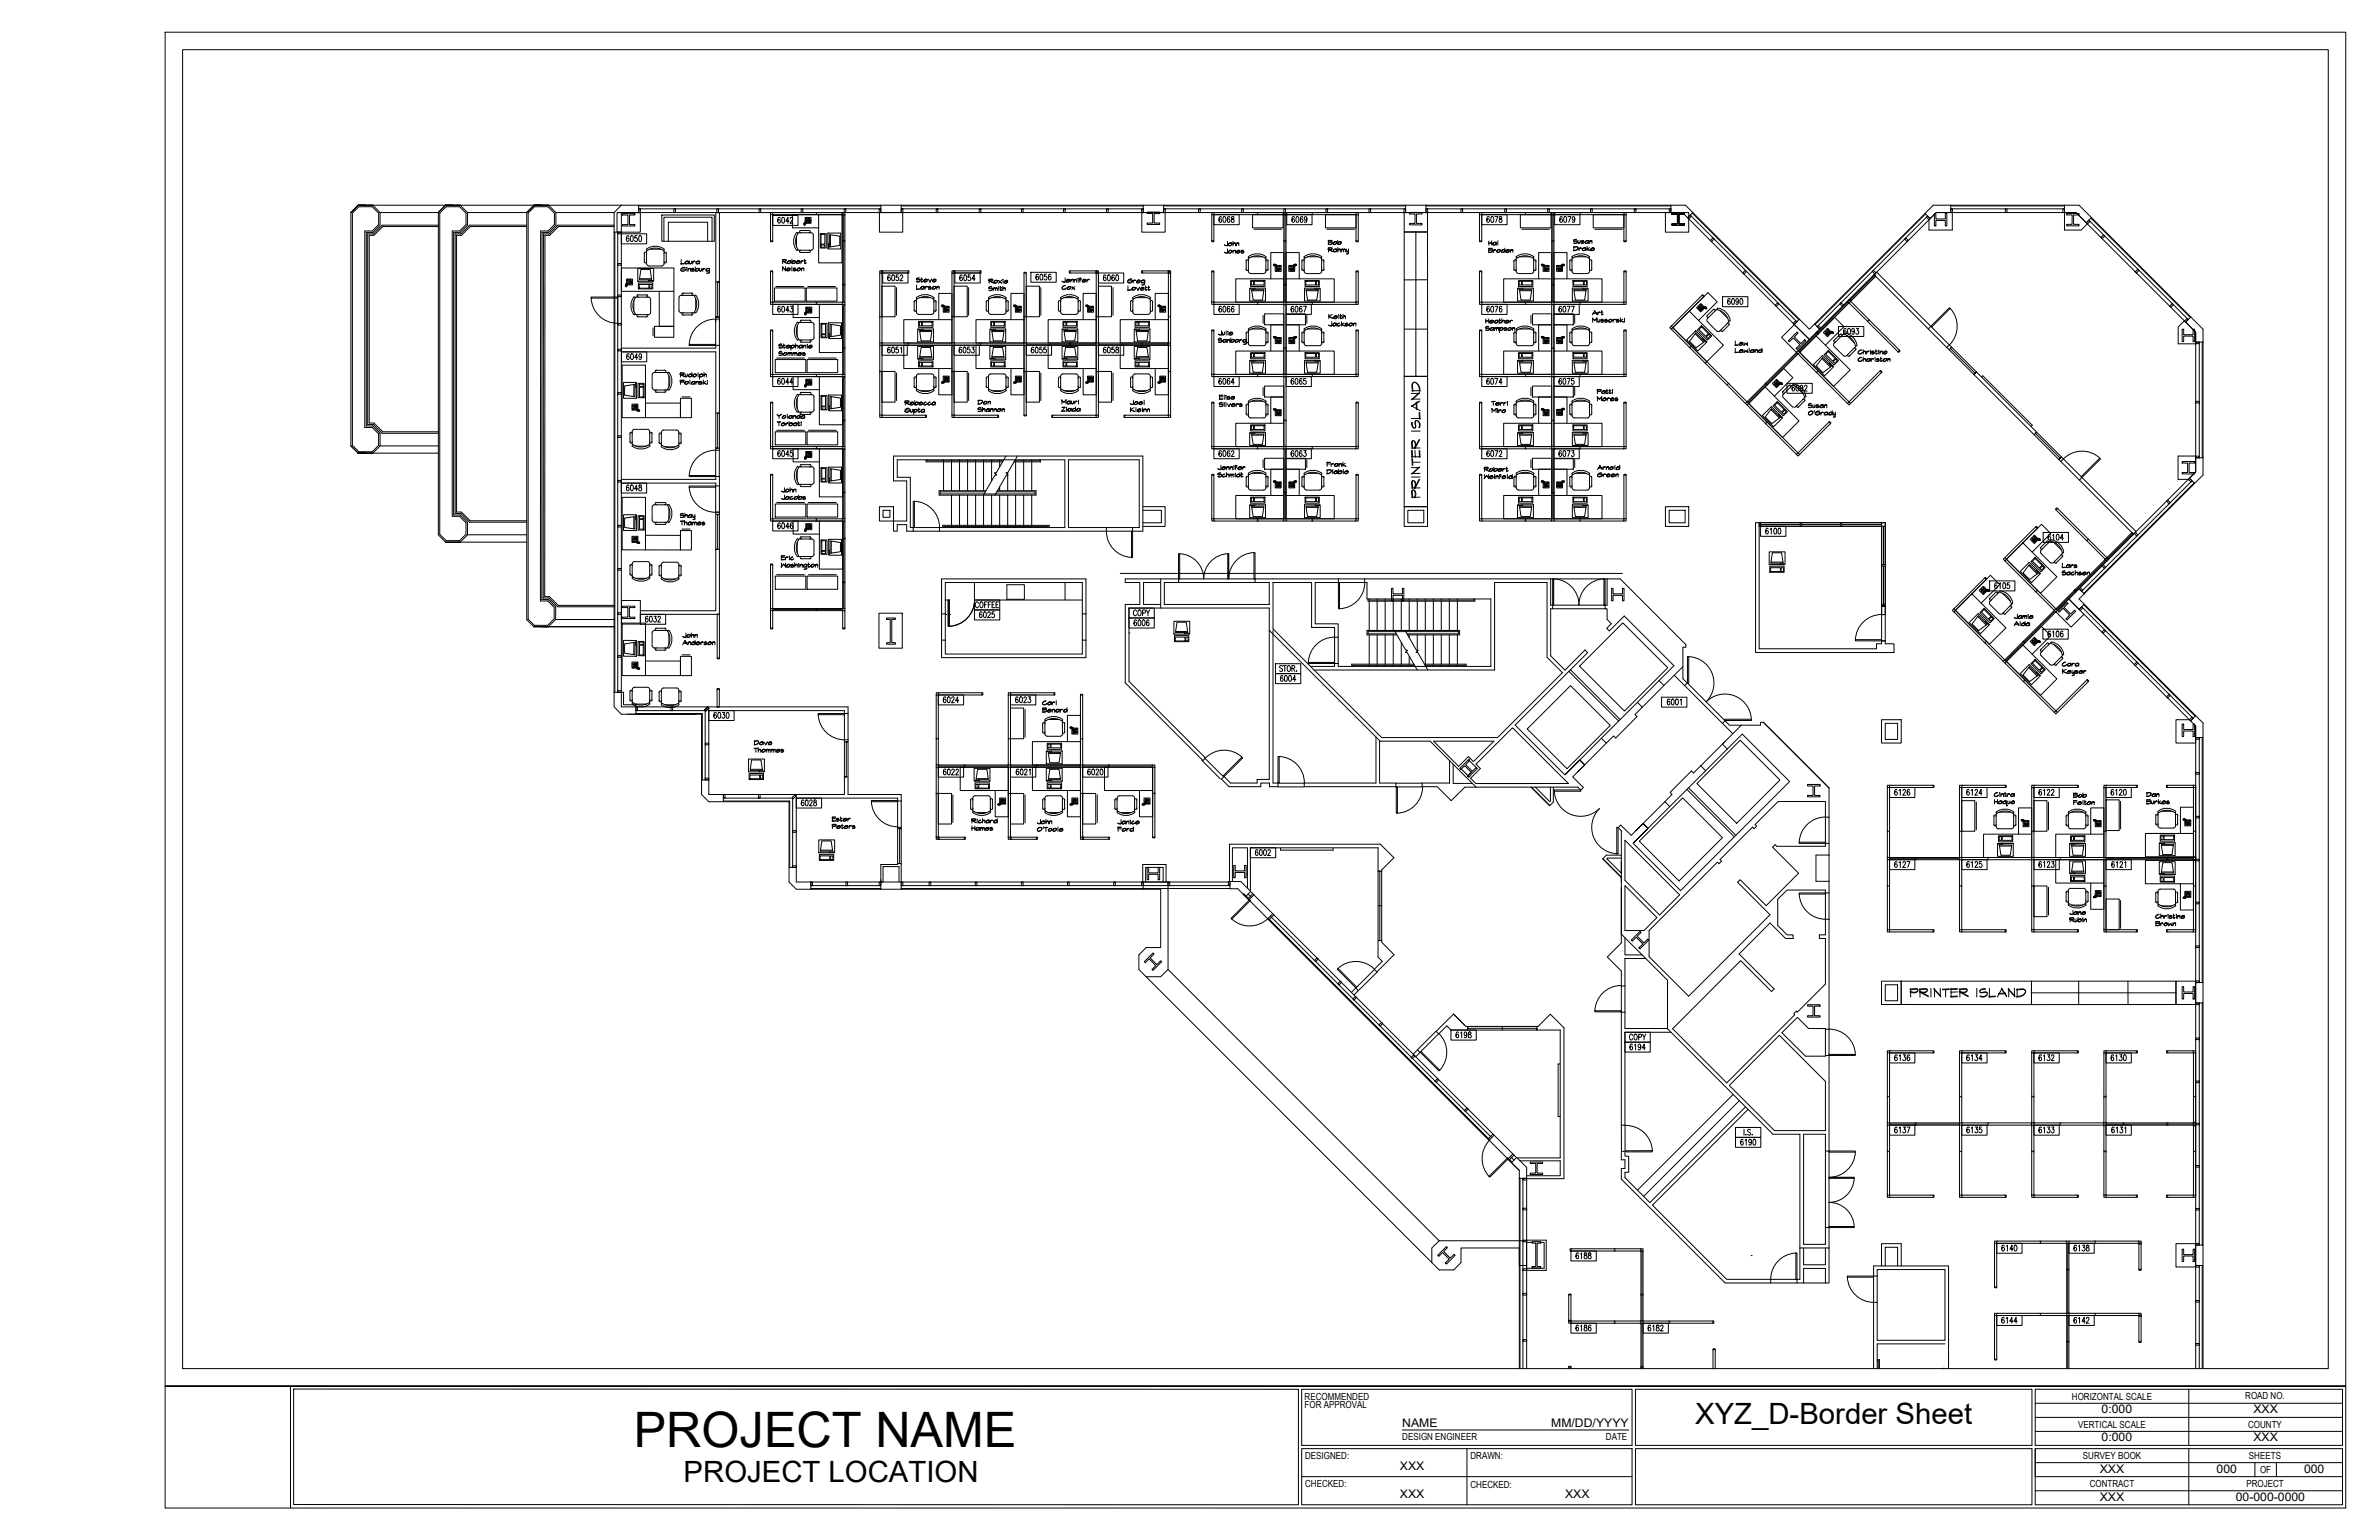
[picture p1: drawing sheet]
<svg xmlns="http://www.w3.org/2000/svg" width="864mm" height="559mm" viewBox="0 0 864 559" stroke-linecap="round" stroke-linejoin="round" font-family="sans-serif">
<defs><g id="words">
<text font-size="17.7" x="230" y="525">PROJECT NAME</text>
<g font-size="10.6">
<text x="615.4" y="516.8">XYZ_D-Border Sheet</text>
<text x="248.2" y="537.8">PROJECT LOCATION</text>
</g>
<g font-size="6.6">
<text x="516.5" y="182" transform="rotate(-90 516.5 182)">PRINTER ISLAND</text>
<text x="692.1" y="363">PRINTER ISLAND</text>
</g>
<g font-size="5.3">
<text x="281.2" y="82.2">6042</text>
<text x="226.1" y="88.9">6050</text>
<text x="321" y="103">6052</text>
<text x="347.1" y="103">6054</text>
<text x="374.6" y="102.7">6056</text>
<text x="399.3" y="103">6060</text>
<text x="625.8" y="111.8">6090</text>
<text x="281.2" y="114.3">6043</text>
<text x="467.4" y="114.3">6067</text>
<text x="226.1" y="131.6">6049</text>
<text x="399.3" y="129.1">6058</text>
<text x="281.2" y="140.8">6044</text>
<text x="441.3" y="140.8">6064</text>
<text x="467.4" y="140.8">6065</text>
<text x="538.3" y="140.8">6074</text>
<text x="281.2" y="166.9">6045</text>
<text x="467.4" y="166.9">6063</text>
<text x="226.1" y="179.2">6048</text>
<text x="281.2" y="193">6046</text>
<text x="639.6" y="195.1">6100</text>
<text x="742.2" y="197.2">6104</text>
<text x="722.8" y="214.8">6105</text>
<text x="354.2" y="225.4">6025</text>
<text x="410.3" y="224.7">COPY</text>
<text x="410.3" y="228.2">6006</text>
<text x="742.2" y="232.5">6106</text>
<text x="463.5" y="248.4">6004</text>
<text x="341.1" y="256.1">6024</text>
<text x="257.9" y="261.8">6030</text>
<text x="341.1" y="282.6">6022</text>
<text x="289.6" y="293.5">6028</text>
<text x="686.5" y="289.6">6126</text>
<text x="712.6" y="289.6">6124</text>
<text x="454.4" y="311.5">6002</text>
<text x="686.5" y="316.1">6127</text>
<text x="712.6" y="316.1">6125</text>
<text x="590.2" y="378.5">COPY</text>
<text x="590.5" y="382.1">6194</text>
<text x="686.5" y="385.9">6136</text>
<text x="712.6" y="385.9">6134</text>
<text x="686.5" y="412.4">6137</text>
<text x="712.6" y="412.4">6135</text>
<text x="725.3" y="455.1">6140</text>
<text x="570.8" y="457.9">6188</text>
<text x="570.8" y="484">6186</text>
<text x="596.9" y="484">6182</text>
<text x="725.3" y="481.5">6144</text>
</g>
<g font-size="4.3">
<text x="762.9" y="512.8">0:000</text>
<text x="818" y="512.8">XXX</text>
<text x="509.1" y="517.9">NAME</text>
<text x="563.1" y="517.9">MM/DD/YYYY</text>
<text x="762.9" y="522.9">0:000</text>
<text x="818" y="522.9">XXX</text>
<text x="508.2" y="533.3">XXX</text>
<text x="762.3" y="534.3">XXX</text>
<text x="804.6" y="534.3">000</text>
<text x="836.4" y="534.3">000</text>
<text x="508.2" y="543.4">XXX</text>
<text x="568.2" y="543.4">XXX</text>
<text x="762.3" y="544.5">XXX</text>
<text x="811.6" y="544.5">00-000-0000</text>
</g>
<g font-size="3.5">
<text x="473.6" y="507.9">RECOMMENDED</text>
<text x="752.1" y="507.9">HORIZONTAL SCALE</text>
<text x="815" y="507.7">ROAD NO.</text>
<text x="473.6" y="511">FOR APPROVAL</text>
<text x="754.4" y="518.1">VERTICAL SCALE</text>
<text x="816.1" y="518.1">COUNTY</text>
<text x="509.1" y="522.6">DESIGN ENGINEER</text>
<text x="583" y="522.6">DATE</text>
<text x="473.8" y="529.5">DESIGNED:</text>
<text x="533.8" y="529.5">DRAWN:</text>
<text x="756.1" y="529.5">SURVEY BOOK</text>
<text x="816.4" y="529.5">SHEETS</text>
<text x="473.8" y="539.6">CHECKED:</text>
<text x="533.8" y="539.8">CHECKED:</text>
<text x="758.6" y="539.7">CONTRACT</text>
<text x="815.5" y="539.7">PROJECT</text>
<text x="820.4" y="534.5">OF</text>
</g>
</g></defs>
<!-- layer: E-B-MULL -->
<g fill="none" stroke="#000" stroke-width=".36">
<path d="M231.9 75.8h.6v1.3h-.6zM244.6 75.8h.6v1.3h-.6zM260.2 75.8h.6v1.3h-.6zM275.5 75.8h.6v1.3h-.6zM290.8 75.8h.6v1.3h-.6zM306.5 75.8h.5v1.3h-.5zM319.2 75.8h.5v1.3h-.5zM327.2 75.8h.5v1.3h-.5zM339.9 75.8h.5v1.3h-.5zM355.5 75.8h.6v1.3h-.6zM370.8 75.8h.6v1.3h-.6zM386.1 75.8h.6v1.3h-.6z"/>
<path d="M401.7 75.8h.6v1.3h-.6zM414.4 75.8h.6v1.3h-.6zM422.4 75.8h.6v1.3h-.6zM435.1 75.8h.6v1.3h-.6zM450.7 75.8h.6v1.3h-.6zM466 75.8h.6v1.3h-.6zM481.3 75.8h.6v1.3h-.6zM497 75.8h.5v1.3h-.5zM509.7 75.8h.5v1.3h-.5zM517.7 75.8h.5v1.3h-.5zM530.4 75.8h.5v1.3h-.5zM546.2 75.8h.6v1.3h-.6z"/>
<path d="M561.8 75.8h.6v1.3h-.6zM577.4 75.8h.6v1.3h-.6zM593.3 75.8h.6v1.3h-.6zM606 75.8h.6v1.3h-.6zM612.6 79l1-.9 .4 .4-1 .9zM699.7 78.4l1 .9-.5 .5-.9-1zM708.2 75.8h.5v1.3h-.5zM728 75.8h.6v1.3h-.6zM748.8 75.8h.6v1.3h-.6zM224.2 95.6h1.4v.6h-1.4zM224.2 84.2h1.4v.6h-1.4zM621.8 86.3l.5 .4-1 1-.4-.5z"/>
<path d="M633.6 98.1l.4 .4-.9 .9-.5-.4zM680.1 98.1l.9 .9-.4 .4-.9-.9zM691.8 86.3l.9 .9-.4 .5-.9-1zM757.3 80.9l1-1 .4 .4-.9 1zM762.6 86.1l1-.9 .4 .4-.9 1zM775.1 98.6l1-.9 .4 .4-1 1zM224.2 117.3h1.4v.6h-1.4zM224.2 107.1h1.4v.6h-1.4zM645.3 109.8l.5 .4-1 1-.4-.5zM651.8 116.4l.5 .4-1 .9-.4-.4zM660.1 118.1l.9 .9-.4 .5-1-1zM668.3 109.8l1 .9-.4 .5-1-1z"/>
<path d="M787.6 111.1l.9-.9 .5 .4-1 .9zM793 116.5l1-1 .3 .5-.9 .9zM224.2 126.7h1.4v.6h-1.4zM797.1 124.1h1.3v.6h-1.3zM224.2 158.1h1.4v.6h-1.4zM224.2 142.5h1.4v.5h-1.4zM797.1 145.6h1.3v.6h-1.3zM224.2 174.3h1.4v.6h-1.4zM794.8 173.5l.9 1-.4 .4-.9-1zM797.1 165.5h1.3v.6h-1.3zM224.2 190.6h1.4v.6h-1.4zM775.2 193.2l.9 .9-.4 .4-1-.9z"/>
<path d="M786.5 181.9l.4-.5 .9 1-.4 .4zM224.2 206.3h1.4v.6h-1.4zM754.7 213.6l.4-.4 1 .9-.5 .4zM763 205.3l.4-.4 1 1-.5 .4zM224.2 237.9h1.4v.6h-1.4zM224.2 222.3h1.4v.6h-1.4zM754.7 221.1l.9-.9 .5 .4-1 .9zM763 229.4l.9-1 .5 .5-1 .9zM224.2 250.6h1.4v.6h-1.4zM230.8 256.5h.6v1.4h-.6zM243.6 256.5h.6v1.4h-.6zM256.9 256.5l.4 .4-1.1 1.2 1.1-1.2-.4-.4-1.1 1.1 .4 .5-.4-.5z"/>
<path d="M775.7 240.2l.4 .4-.9 1-.5-.5zM786.5 252.9l.9-1 .4 .4-.9 1zM256 269.7h1.3v.6h-1.3zM794.8 261.2l.9-1 .4 .4-.9 1zM797.1 267.6h1.3v.6h-1.3zM256 282.4h1.3v.6h-1.3zM262.6 288.3h.6v1.3h-.6zM275.3 288.3h.6v1.3h-.6zM287.5 289.4l1.1-1.1 .5 .4-1.1 1.1zM797.1 296.2h1.3v.6h-1.3zM797.1 280.3h1.3v.6h-1.3zM287.7 314.2h1.4v.5h-1.4z"/>
<path d="M287.7 301.4h1.4v.6h-1.4zM445.9 319.9h.6v1.3h-.6zM797.1 311.8h1.3v.6h-1.3zM294.3 320h.6v1.4h-.6zM307.1 320h.6v1.4h-.6zM319.2 320h.5v1.4h-.5zM327.2 320h.5v1.4h-.5zM337.3 320h.6v1.4h-.6zM354 320h.6v1.4h-.6zM370.8 320h.6v1.4h-.6zM387.5 320h.6v1.4h-.6zM404.3 320h.6v1.4h-.6z"/>
<path d="M414.4 320h.6v1.4h-.6zM424 320h.6v1.4h-.6zM797.1 327.4h1.3v.6h-1.3zM477.2 348.5l.9-.9 .4 .4-.9 .9zM485.6 357l1-1 .4 .4-.9 1zM797.1 355.9h1.3v.6h-1.3zM797.1 343.2h1.3v.6h-1.3zM491.1 362.5l.9-1 .5 .5-1 .9zM500.6 371.9l.9-.9 .4 .4-.9 .9zM797.1 376.6h1.3v.6h-1.3zM797.1 363.9h1.3v.6h-1.3zM513.2 382.7l.4 .5-.9 .9-.4-.4z"/>
<path d="M520.9 392.3l.9-.9 .5 .4-1 .9zM797.1 392.3h1.3v.6h-1.3zM531.6 402.9l.9-.9 .4 .4-.9 1zM797.1 407.6h1.3v.6h-1.3zM552.8 438.4h1.4v.6h-1.4zM552.8 427.6h1.4v.6h-1.4zM797.1 438.5h1.3v.6h-1.3zM797.1 422.9h1.3v.6h-1.3zM552.8 450h1.4v.6h-1.4zM797.1 459.2h1.3v.6h-1.3zM797.1 451.2h1.3v.6h-1.3zM552.8 469.3h1.4v.6h-1.4z"/>
<path d="M552.8 460.4h1.4v.6h-1.4zM797.1 471.9h1.3v.6h-1.3zM552.8 486.1h1.4v.6h-1.4zM797.1 487.5h1.3v.6h-1.3z"/>
</g>
<!-- layer: E-B-FURR -->
<g fill="none" stroke="#000" stroke-width=".36">
<path d="M224 77.1h8.5v7.1h-8.5zM231.9 77.1h87.8M259.8 77.1v39.7M261.2 77.1v39.7M319.2 77.1h8.5v7.1h-8.5zM327.2 77.1h87.8M414.5 77.1h8.5v7.1h-8.5zM422.4 77.1h87.8M509.7 77.1h8.5v7.1h-8.5zM517.7 77.1h88.9M604.6 77.1h8.4v7.1h-8.4zM612.6 79l38.8 38.8"/>
<path d="M708.7 77.1v6.4h-8.5v-3.7M749.4 77.1h-46.5l-42.3 42.4M225.6 84.2v167h.8v4.5h4.4v.8h77v2.4h-1.3v-1h-49.2M681 99l.3-.2 19.6 19.6-.9 .9-19.7-19.6 .3-.3M757.7 81.2l-2.2 2.3h-6.1v-6.4h4.2l41.6 41.6 1.9 1.9v4.2h-6.4v-6.1l2.2-2.3M774.9 98.4l.9 .9M259.8 115.8h1.4M259.8 115h1.4M225.6 126.3h34.2v-1h1.4v38.1h-1.4v-35.7h-34.2M646.7 122.4l4.7-4.6 5.4 5.4-4.7 4.7zM707.6 125.1l41.4 41.4-.9 1-41.4-41.4zM719.4 136.8l.4-.4 17.9 17.9-.4 .4"/>
<path d="M797.1 124.8v46.5l-42.4 42.3M225.6 173.9h34.2v-1h1.4v3.4h-1.4v-1h-34.2M797.1 165.5h-6.4v8.4h3.7M509.7 183.9h8.5v7.1h-8.5zM511 185.2h5.8v4.5h-5.8zM604.6 183.9h8.4v7.1h-8.4zM605.9 185.2h5.8v4.5h-5.8zM638.6 189.7v45.7h42.6v-1.8h1.8v-1.1h1.4v1.1h3.1v3.2h-50.2v-47.1h47.1v33.3h-1.4v-32h-44.4M775.4 192.9l-19.6-19.6-1 .9 19.7 19.6M225.6 217.9h6.9v8.5h-6.9zM341.8 210.1h52.4v12.7h-1.3v-11.4h-49.7v11.4h-1.4zM408.5 219.3v28.5l28.2 28.2 .9-1"/>
<path d="M421.2 210.1h-12.7v1.3h5.3v7.9M421.2 211.4h-6.1v7.9h6.1M751 217.3l5.5 5.6-4.7 4.6-5.5-5.5zM232.5 221.6h27.3v-35.8h1.4v37.1h-28.7M319.1 222.5h8.4v12.7h-8.4zM341.8 232.3h1.4v5h49.7v-5h1.3v6.3h-52.4zM421.2 220.6h-11.4v26.6l27.8 27.8M460.8 228.7v54.1h-4.4v1.3h-9.7l-2.4-2.3M462.1 228.7v55.4h1.8M756.5 222.9l38.7 38.7M257.3 256.9v26.1M499.5 267.4v16.7h-26"/>
<path d="M500.8 268.6v15.5h5.9v1.4M526.2 276v8.1h-9.9v1.4M527.5 277.3v7h7M683 261.2h7.2v8.4h-7.2zM684.4 262.5h4.4v5.8h-4.4zM794.8 261.2h-4.9v8.4h7.2v-6.2M797.1 267.6v88.9M262.6 288.3h43.9v-19.9h1.3v19.9h19.4v2.4h-1.4v-1.1h-36.7M289.1 288.7v26M444.4 281.8l-1 .9 2.8 2.8h11.5M457.7 285.5v-1.4h3.1v1.4M463.9 284.1v1.4h-3.1"/>
<path d="M473.5 284.1v1.4h33.2M516.3 285.5h5.4l5.1 5 4.9-4.9h4.1M446.3 319.9v-13.6h54.8l4.9 4.9-4.4 4.5v26.2l4.5 4.5-6.3 6.3-.9-1M447.4 319.9v-12.3h5.4v14.6M464.9 307.7v.8h19v-.8M294.3 320h26.1M319.7 320v-6.3h6.1v-13.5h1.4v19.8h118.7M320.5 320v-5.5h5.8v5.5M414.8 320v-6.3h8.5v6.3M415.9 320v-5.3h6.3v5.3M453.9 323.3v-15.7h46.4v39.7l1.5 1.5-2.9 2.9M454 323.5l96.5 96.5"/>
<path d="M588.6 339v3.1l-5.1 5.2 5.1 5v5.5M589.9 340.3v6.2h6.2M597.5 347.8h-7.6v10h-1.4M683 356h7.2v8.5h-7.2zM684.4 357.3h4.4v5.8h-4.4zM789.9 356h7.2v8.5h-7.2zM490.6 360.1l1.6-1.6 .9 .9-1.6 1.6M588.5 367.3h1.4v5.9h15.5M588.6 367.3v41h1.4M606.6 374.6h-16.7v33.7M797.1 363.9v87.9M514.6 381l.9 .9-1.6 1.6-.9-1z"/>
<path d="M566.4 386.1h-.8v19h.8M633.6 401.6l-34.7 34.8-9-9.1v-1.9h1.3v-5.9h-1.3v-1.7M634.6 402.5l-34.7 34.8 26.9 26.9h16v1.3h-16.6l-37.6-37.6v-3.9h1.3v-3.2h-1.4l.1-3h1.4M550.7 420.2h15.7v-46.4h-39.7l-1.5-1.6-2.9 3-1-1 6.3-6.2 4.5 4.4h26.2l4.5-4.4 4.9 5v54.7h-13.5M551.8 421.2h14.6v5.4h-12.2M554.2 428.2v68.4M554.2 450h7.1v11h-7.1M554.2 450.8h1.9M559.3 450.8h1.2v9.4h-6.3M653.4 452.8v11.4h-1.1v1.3h2.4v-5.3h7.9v5.3h1.4v-12.7M654.7 452.8v6.1h7.9v-6.1M683 459.4v-8.1h7.2v8.1"/>
<path d="M684.4 459.4v-6.8h4.4v6.8M789.9 451.3h7.2v8.4h-7.2zM797.1 459.2v37.4"/>
</g>
<!-- layer: E-B-GLAZ -->
<g fill="none" stroke="#000" stroke-width=".36">
<path d="M231.9 75.8h87.8M231.9 74.7h87.8M231.9 74.5h87.8M327.2 75.8h87.8M327.2 74.7h87.8M327.2 74.5h87.8M422.4 75.8h87.8M422.4 74.7h87.8M422.4 74.5h87.8M517.7 75.8h88.9M517.7 74.7h88.9M517.7 74.5h88.9"/>
<path d="M613.6 78.1l38.7 38.7M614.3 77.3l38.7 38.7M614.5 77.1l38.7 38.7M698.8 77.5l-40.1 40.1M699 77.6l-40.1 40.2M699.7 78.4l-40.1 40.1M708.2 75.8h41.2M708.2 74.7h41.2M708.2 74.5h41.2M758.3 79.9l36 36.1M759 79.2l36.1 36M759.2 79l36.1 36"/>
<path d="M222.9 84.2v167M223.2 84.2v167M224.2 84.2v167M259.8 102.3h1.4h-.7v12.7h-.7h1.4M707.5 126.9l.9-.9-.4 .4 9 9-.5 .5 1-.9-1 .9M798.4 124.8v41.3M799.4 124.1v42M799.7 124.1v42M259.8 149.9h1.4h-.7v12.7h-.7h1.4M738.4 157.7l.9-.9-.4 .5 9 8.9-.5 .6 .9-1-.9 1M795.7 174.5l-40.1 40M796.5 175.2l-40.1 40.1"/>
<path d="M796.7 175.4l-40.1 40.1M259.8 186.6h1.4h-.7v12.7h-.7h1.4M639.1 190.3h14.4M653.5 189.7v1.3M654 190.3h14.1M654 189.7v1.3M668.1 189.7v1.3M668.7 190.3h14.3M668.7 189.7v1.3M683 189.7v1.3h1.4M683.7 191v13.9M683 219.8h1.4z"/>
<path d="M683 219.3h1.4M683 204.9h1.4M683 205.4h1.4M683.7 205.4v13.9M756.4 219.4l40.5 40.5M756.6 219.2l40.5 40.5M196.5 227.4h26.4M755.6 220.2l40.5 40.4M227.8 259.2h26.9v23.8M230.8 258.9h24.1v24.1M230.8 257.9h25.2v25.1M306.5 269.2h1.3h-.6v12.7h-.7h1.3"/>
<path d="M798.4 267.6v88.9M799.4 267.6v88.9M799.7 267.6v88.9M262.6 289.6h25.1v25.1M262.6 290.7h24.1v24M262.6 290.9h23.8v23.8M325.9 300.7h1.3h-.6v12.7h-.7h1.3M501.6 316.1h-1.3h.6v25.2h.7h-1.3M294.3 322.4h25.4M294.3 321.4h25.4M294.3 322.7h25.4M327.2 322.4h119.3"/>
<path d="M327.2 321.4h119.3M327.2 322.7h87.8M451.2 324.4l2.2 2.2M451.5 324.3l2.1 2M453.1 324.4l1.2 1.2M454.8 324.3l-1.9 1.9M455.2 324.7l-1.9 1.9M460.4 333.2l80.4 80.4M461.1 332.4l80.4 80.4M462 331.6l-1.8 1.8 80.4 80.4M462.4 331.9l-1.8 1.9M500.3 328.7h1.3"/>
<path d="M545.3 372.4v1.4M557.9 372.4v1.4v-.7h-25.1v-.7v1.4M798.4 363.9v87.9M799.4 363.9v87.9M799.7 363.9v87.9M542 411.5l-1.9 1.9M542.4 411.9l-1.9 1.9M548.3 419.7l1.3 1.3M549.2 418.7l-1.9 1.9 4.2 4.1M549.6 419.1l-1.8 1.9M547.6 420.4l1.3 1.3M551.5 427.6v69"/>
<path d="M551.8 427.6v69M552.8 427.6v69M798.4 459.2v37.4M799.4 459.2v37.4M799.7 459.2v37.4"/>
</g>
<!-- layer: E-C-HEAD -->
<g fill="none" stroke="#000" stroke-width=".36">
<path d="M224.2 107.7v9.5M259.8 115.9v9.5M261.2 115.9v9.5M699.9 119.3l6.8 6.8M700.9 118.4l6.7 6.7M259.8 163.4v9.6M259.8 176.4v9.5M261.1 163.4v9.6M261.2 176.4v9.5M748.1 167.5l6.7 6.7M749 166.5l6.8 6.8M331.5 191.4h9.5"/>
<path d="M331.5 192.7h9.5M401.6 191.4h9.5M401.6 192.7h9.5M638.6 189.7h45.8v30.1M639.1 191h43.9v28.8M406.7 208.1h182.2M427.8 211.4h27.8M427.8 210.1h27.8M485.9 211.4h9.5M485.9 210.1h9.5M562.9 210.1h20.5M563.6 219.6h19.1"/>
<path d="M341.8 222.7v9.5M343.2 222.7v9.5M392.9 222.8v9.5M394.2 222.8v9.5M484.5 231.2v9.5M485.8 231.2v9.5M563.6 220.9h19.1M683 223h1.4v9.5h-1.4zM306.5 258.9v9.5M307.8 258.9v9.5M602.2 247l-7.8 7.8M604 248.8l-7.8 7.8"/>
<path d="M611.5 248.8l13.8 13.7M612.5 247.8l13.7 13.7M436.2 275.8l6.8 6.8M437.2 274.9l6.7 6.7M581.3 267.9l-7.8 7.9M583.1 269.7l-7.8 7.8M625.3 270l-7.9 7.9M627 271.8l-7.8 7.9M325.8 290.5v9.5M327.2 290.5v9.5M463.9 285.5h9.5M463.9 284.2h9.5"/>
<path d="M506.7 285.5h9.6M506.7 284.2h9.6M604.4 290.9l-7.9 7.9M606.1 292.7l-7.8 7.9M662.6 296.5v9.5M664 296.5v9.5M664 310.3v9.5M452 325.2l96.5 96.5M662.6 324v9.5M664 324v9.5M498.9 351.8l-6.7 6.7M499.9 352.8l-6.8 6.7"/>
<path d="M588.6 357.8v9.5M589.9 357.8v9.5M521.3 374.2l-6.7 6.7M522.2 375.1l-6.7 6.7M662.6 373.5v9.5M664 373.5v9.5M588.6 408.2v9.5M589.9 408.2v9.5M662.6 417.7v27.7M664 417.7v27.7M642.8 464.2h9.5M642.8 465.5h9.5"/>
<path d="M654.7 465.5h7.9M680.1 463v9.6M681.4 463v9.6"/>
</g>
<!-- layer: E-B-CORE -->
<g fill="none" stroke="#000" stroke-width=".36">
<path d="M324.4 165.5h90.5v27.2h-3.8v-1.3h2.5v-24.6h-25.7v24.6h13.7v1.3h-60.6v-1.3h45.5v-24.6h-60.8v6.4h4.8v18.2h1v1.3h-2.4v-2.3h-3.4v2.3h-1.3v-3.6h4.7v-14.6h-4.7zM319.2 183.9h5.2v5.2h-5.2zM320.5 185.2h2.5v2.5h-2.5zM414.9 185.2h6.7v4.5h-6.7M414.9 183.9h8.1v7.1h-8.1M475.7 241.8h8.8v-1.1h1.3v1.1h55.4v-24.5h-45v-5.9h-.8v-1.3h67.5v9.5h.7v1.3h-.7v17.1l5.2 5.2 7.3-7.4 .9 1-26.3 26.3 18.1 18.1M477.1 243.1h65.4v-31.7h19.1v27.1l5.6 5.6-23.6 23.5h-42l-39.5-39.4v-16.8h14v16.3h8.4v3.5h1.3v-4.8h-8.4v-15h8.5v-1.3h-30.3v1.3h5.2v7.9h-38.1v-7.9h5.1v-1.3h-6.5v10.5h39.5v8.1l40.2 40.2h18.2l16.6 16.7h37l1 1.1 1-.9-3.9-3.9 4.4-4.4M610.9 241.9l-6.9 6.9-1.8-1.8 5.5-5.4-18.1-18.1-5.4 5.4-.9-.9 1.6-1.7-1.5-1.6v-3.8h-.7v-1.3h.7v-9.5h4.7l23.9 23.8v1h-1.1v11.4l1.6 1.6-1 .9-3.7-3.8M520.4 268.9h21.9l-7.4 7.5-1.8-1.9-3.6 3.6zM530.4 279l2.5 2.5M533.1 275.7l3.1 3.1M533.3 275.5h.1"/>
<path d="M535.8 277.3l13.3-13.2 20.2 20.2h-33.6l-1.9-1.9 3.6-3.6zM573.5 275.8l-5.4 5.4 5.4-5.4M575.3 277.5l-1.8-1.7 1.8 1.7M575.3 277.5l-2.7 2.7M581.3 267.9l13.1-13.1 1.8 1.8-2.7 2.7 .8 .7-7.8 7.8-.7-.8-2.7 2.7zM614 279.7l.8 .8 2.6-2.6 1.8 1.8-13.1 13-1.7-1.8 2.6-2.7-.7-.7zM629 266.2l-3.7-3.7 .9-1 1.6 1.6h11.3v-1h1l23.9 23.8v10.6h-1.4v-5.7h-17.1l-8.4 8.4 .6 .6-1 .9-.5-.6-11.8 11.8 .6 .6-1 .9-.6-.6-24.8 24.9v9.4l14.4 14.4 29.5-29.6-11.7-11.8 .9-.9 9.4 9.4 11.8-11.7-9.4-9.5 .9-.9 .6 .6h17.6v-1.1h1.4v4.3h-4.8v9.5h4.8v4.2h-1.4v-1h-13.9l-3.4 3.3v9.5l3.4 3.4h2.2v1.3h-2.7l-5.7-5.6-11.2 11.3 12.7 12.7-.9 .9-11.2-11.2-24.7 24.7 19.6 19.6 24.7-24.7-.4-.4 1-.9 .3 .4 10.2-10.2v-16.6h-2.2v-1.3h2.2v-5.7h1.4v40h-1.4v-.3h-6.1l-4-4.1-5.6 5.6 8.5 8.5h7.2v-.2h1.4v34.7h-1.4v-6.1h-7.9v39.9h7.9v-6.1h1.4v7.4h-10.6v-41.2h-9.8l-38.3-38.3v-17.6v15.7M632.1 263.1l-6.8 6.9 1.7 1.8 5.5-5.4 17.1 17.2-39.5 39.6-17.3-17.2M555.8 285.6l6.8 6.8-6.8-6.8M557.4 285.6l5.2 5.3 .2-.3v-5M563.9 285.6v5.4l-1.3 1.4M581.8 311.6l6.8 6.7-6.8-6.7"/>
<path d="M587.4 300.3l1.2 1.2v15.3l-5.3-5.2 .3-.2h5M587.4 300.4l.9-1 3.9 3.7 4.3-4.3 1.8 1.8-5.5 5.4 5.5-5.4-1.8-1.8-2.6 2.6M588.6 312.7v26.3v-17M588.6 318.3v1.9M588.6 310.3h-5.5l-1.3 1.3M589.9 304.9l19.8 19.8-7.3 7.3-12.5-12.6zM588.6 339l16.7 16.7M589.9 321.4l11.6 11.6-4.7 4.7h-6.9zM645.9 375.7l16.7 16.7v17.9h-18.5l-16.3-16.4zM680.1 496.6v-24h1.3v13.7h24.6v-25.6h-24.6v2.3h-1.3v-3.6h27.2v37.2M706 487.6h-24.6v9"/>
</g>
<!-- layer: IWALLE -->
<path d="M640.1 262.1l23.9 23.8M538.1 284.3h21.9" fill="none" stroke="#000" stroke-width=".36"/>
<!-- layer: E-B-ELEV -->
<path d="M589.1 226l16.3 16.3-15.7 15.7-16.3-16.3zM569.5 243.6l18.1 18.1M570.1 243l18 18.1M554.4 264.5l15.7-15.7 14.4 14.4-15.7 15.7zM612.4 286.4l17.2 17.3M612.9 285.9l17.2 17.2M616 284.3l15.7-15.7 14.4 14.4-15.7 15.7zM595.1 305.2l15.7-15.7 14.5 14.5-15.8 15.7z" fill="none" stroke="#000" stroke-width=".36"/>
<!-- layer: E-F-DOOR -->
<g fill="none" stroke="#000" stroke-width=".36">
<path d="M214.6 107.8h9.5v.4h-9.5zM214.6 108.2a9.5 9.5 0 0 0 9.5 9.1M259.7 115.8a9.5 9.5 0 0 0-9.5 9.1M700.9 118.4l6.7-6.7 .3 .2-6.7 6.8zM708 111.9a9.5 9.5 0 0 1-.3 13.2M250.2 125h9.5v.3h-9.5zM250.2 176.4h9.5v.4h-9.5zM250.2 172.6h9.5v.3h-9.5zM250.2 176.7a9.5 9.5 0 0 0 9.5 9.2M259.7 163.4a9.5 9.5 0 0 0-9.5 9.1M762.2 166.2l.3 .3-6.7 6.8-.3-.3zM762.3 166.2a9.5 9.5 0 0 0-13.3 .3"/>
<path d="M331.5 181.9h.4v9.5h-.4zM331.9 181.9a9.5 9.5 0 0 1 9.2 9.5M401.6 192.7a9.5 9.5 0 0 0 9.2 9.6M410.8 192.7h.3v9.6h-.3zM427.8 200.9h.4v9.2h-.4zM428.2 200.9a9.1 9.1 0 0 1 8.8 9.1 9.1 9.1 0 0 1 8.7-9.1M445.7 200.9h.4v9.2h-.4zM455.2 200.5h.4v9.6h-.4zM455.2 200.5a9.5 9.5 0 0 0-9.1 9.5M485.9 211.4h.3v9.5h-.3zM495.4 211.3a9.5 9.5 0 0 1-9.1 9.6M563.6 210.1h.4v9.5h-.4z"/>
<path d="M564 210a9.5 9.5 0 0 1 9.2 9.6 9.5 9.5 0 0 1 9.1-9.6M582.3 210.1h.4v9.5h-.4zM484.5 231.2a9.5 9.5 0 0 0-9.6 9.1M673.5 232.1h9.5v.4h-9.5zM683.1 223a9.5 9.5 0 0 0-9.6 9.1M297 258.9h9.5v.4h-9.5zM297 259.3a9.5 9.5 0 0 0 9.6 9.1M474.9 240.4h9.6v.3h-9.6zM450.8 274.7l.3 .3-6.7 6.8-.3-.3zM450.9 274.7a9.5 9.5 0 0 0-13.3 .3M463.9 274.5h.5v9.6h-.5zM464.4 274.5a9.5 9.5 0 0 1 9.1 9.5"/>
<path d="M316.3 290.5h9.5v.4h-9.5zM316.3 290.9a9.5 9.5 0 0 0 9.6 9.1M506.9 285.5h.4v9.6h-.4zM516.4 285.5a9.5 9.5 0 0 1-9.1 9.6M662.7 296.5a9.5 9.5 0 0 0-9.6 9.1M653.1 305.6h9.5v.4h-9.5zM453.6 326.5l.3 .3-6.7 6.7-.3-.3zM460.4 333.2a9.5 9.5 0 0 1-13.2 .3M653.1 324h9.5v.4h-9.5zM653.1 324.4a9.5 9.5 0 0 0 9.6 9.1M485.4 351.7l.3-.3 6.8 6.7-.3 .3zM485.7 351.4a9.5 9.5 0 0 1 13.2 .3"/>
<path d="M588.5 357.6a9.5 9.5 0 0 0-9.5 9.1M522.4 375.1a9.5 9.5 0 0 1 .3 13.2M579 366.8h9.5v.4h-9.5zM664 373.4a9.5 9.5 0 0 1 9.5 9.2M515.9 381.6l6.7 6.7-.2 .3-6.8-6.8zM664 382.6h9.5v.4h-9.5zM540.8 413.6a9.5 9.5 0 0 0-.3 13.2M590.3 417.6l9.5-.1v.5h-9.5zM590.3 408.4a9.5 9.5 0 0 1 9.5 9.1M664 417.7h9.5v.3h-9.5zM673.5 418a9.5 9.5 0 0 1-9.5 9.2M540.5 426.8l6.7-6.6 .3 .2-6.7 6.7z"/>
<path d="M664 427.2h9.1v.4h-9.1zM673.1 427.6a9.1 9.1 0 0 1-9.1 8.7 9.1 9.1 0 0 1 9.1 8.7M651.9 454.7h.4v9.5h-.4zM651.9 454.7a9.5 9.5 0 0 0-9.1 9.5M664 445.1h9.1v.3h-9.1zM670.6 463h9.5v.4h-9.5zM670.6 463.4a9.5 9.5 0 0 0 9.5 9.2"/>
</g>
<!-- layer: A-DOOR-TRIM-3D -->
<path d="M343.4 223h.1M344.7 223h.1" fill="none" stroke="#000" stroke-width=".36"/>
<!-- layer: E-F-TERR -->
<g fill="none" stroke="#000" stroke-width=".36">
<path d="M127.4 77.1l2.6-2.6-2.6 2.6M127.4 77.1v84.7M127.9 77.3l2.4-2.3h4.8l2.4 2.3v4.2l-2.4 2.3h-2.7v71.3h2.7l2.4 2.3v4.2l-2.4 2.3h-4.8l-2.4-2.3zM130 74.5h5.3h-5.3h2.8M134.2 74.5h27.9M135.3 74.5l2.7 2.6M138 77.1v4.6l-2.7 2.6h-2.3v70.3h2.3l2.7 2.6v4.6M138 77.1h21.1M159.1 77.1l2.7-2.6-2.7 2.6M159.1 77.1v117l2.7 2.6M159.6 77.3l2.4-2.3h4.8l2.4 2.3v4.2l-2.4 2.3h-2.6v103.6h2.6l2.4 2.3v4.1l-2.4 2.4h-4.8l-2.4-2.3zM161.8 74.5h5.2h-5.2h2.7"/>
<path d="M165.9 74.5h59.7M167 74.5l2.7 2.6M169.7 77.1h21.5M169.7 77.1v4.6l-2.7 2.6h-2.3v102.6h2.3l2.7 2.6v4.6M191.2 77.1v147.8M193.8 74.5l-2.6 2.6 2.6-2.6M193.8 74.5h5.3h-5.3h2.8M199.1 74.5l2.7 2.6M201.8 77.1h21.1M201.8 77.1v4.6l-2.7 2.6h-2.3l-.1 133.3h2.4l2.6 2.6v4.6M159.1 81.7h-20.4l-3.1 3.2h-2.1v69.2h2.1l3.1 3.1h20.4M159.1 82.2h-20.2l-3.1 3.2h-1.8v68.1h1.8l3.1 3.2h20.2"/>
<path d="M191.2 82.2h-20.5l-3.2 3.2h-1.8v100.4h1.8l3.2 3.2h20.5M191.2 81.7h-20.7l-3.2 3.2h-2.1v101.4h2.1l3.2 3.2h20.7M222.9 81.7h-20.4l-3.2 3.2h-2l-.1 132.1h2.1l3.1 3.2h20.8M222.9 82.2h-20.2l-3.1 3.2h-1.8l-.1 131.1h1.8l3.1 3.2h20.6M127.4 161.8l2.6 2.6-2.6-2.6M130 164.4h5.3h-5.3h2.8M134.2 164.4h24.9M138 161.8h21.1M138 161.8l-2.7 2.6M161.8 196.7h5.2h-5.2M165.9 196.7h25.3M169.7 194.1h21.5"/>
<path d="M169.7 194.1l-2.7 2.6M191.1 224.8l2.7 2.6M191.6 224.6l2.4 2.3h4.8l2.4-2.4v-4.1l-2.4-2.3h-2.6l.1-134.3h2.6l2.4-2.3v-4.2l-2.4-2.3h-4.8l-2.4 2.3v147.4M193.8 227.4h5.3h-5.3M197.9 227.4h25.3M201.7 224.8h21.5M201.7 224.8l-2.6 2.6"/>
</g>
<!-- layer: E-B-SHEL -->
<g fill="none" stroke="#000" stroke-width=".36">
<path d="M224.5 77.1h7.4h-7.3M225.5 74.5h6.3v2.6M225.6 74.5l-2.7 2.6v7.1h2.7v-7.1h6.9M319.7 74.5h7.5v2.6h-7.5zM415 74.5h7.4v2.6h-7.4zM510.2 74.5h7.5v2.6h-7.5zM606.6 74.5h5.2l2.7 2.6-1.9 1.9-1.9-1.9h-4.1zM698.8 77.5l3-3h6.4v2.6h-5.3l-2.2 2.2zM757.3 80.8l-3.7-3.7h-4.2v-2.6h5.3l4.5 4.5-1.9 1.9M653.2 115.8l3.6 3.7 1.9-1.9 1.9 1.9-3.8 3.7-5.5-5.5zM795.3 115l4.4 4.5v4.6h-2.6M795.3 115l-1.8 1.9 3.6 3.7v4.2"/>
<path d="M797.1 166.1h2.6v6.3l-3 3-1.9-1.9 2.3-2.2zM751 217.3l3.7-3.7 1.9 1.9-1.9 1.8 1.9 1.9-1.9 1.9zM222.9 251.2h2.7v5.3h5.2v2.7h-5.2l-2.7-2.7zM797.1 259.7l2.6 2.6v5.3h-2.6v-4.2l-1.9-1.8zM254.7 283h2.6v5.3h5.3v2.6h-5.3l-2.6-2.6zM286.4 314.7h2.7v5.3h5.2v2.7h-5.2l-2.7-2.7zM446.5 319.9h3.9l3.6 3.6-1.8 1.8-2.9-2.8h-2.8zM319.7 320h7.5v2.7h-7.5zM416.1 354.4h5.2l2.7-2.6v-31.8h-9v2.7h6.3v21.1h-5.2l-2.7 2.7v5.3l109 109h5.3l2.7-2.7v-5.3h21.1v6.4h2.7M424 351.8l98.4 98.4M797.1 356.5h2.6v7.4h-2.6zM550.5 420l3.7 3.6v4h-2.7v-2.9l-2.8-2.8z"/>
<path d="M522.4 450.2l-2.6 2.6v5.3M522.4 450.2h31.8M554.2 451v9M797.1 451.8h2.6v7.4h-2.6z"/>
</g>
<!-- layer: E-F-SILL -->
<path d="M225.6 224h.1M319.7 319.2v.8M319.7 320h.1" fill="none" stroke="#000" stroke-width=".36"/>
<!-- layer: E-S-COLM -->
<g fill="none" stroke="#000" stroke-width=".36">
<path d="M226 77.5h4.5v.5h-2v3.5h2v.5h-4.5v-.5h2v-3.5h-2zM416.5 77h4.5v.5h-2v3.4h2v.5h-4.6v-.5h2v-3.4h-1.9zM511.7 77.1h4.5v.5h-2v3.5h2v.5h-4.5v-.5h2v-3.5h-2zM607 77.2v.6v-.6l4.5 .1v.5h-2v3.4h2v.5h-4.6v-.5h2v-3.4h-1.9h1.9v3.4h-2v.5h4.6v-.5h-2v-3.4h2v-.5zM702.2 77.5h.5v2h3.5v-2h.5v4.5h-.5v-2h-3.5v2h-.5zM750.2 77.4l4.5 .1v.5h-2v3.4h2v.6h-4.5v-.6h2v-3.4h-2zM792.1 119.5h.6v2h3.4v-2h.6v4.5h-.6v-2h-3.4v2h-.6zM649.2 123.7l3.2-3.2 .3 .4-1.4 1.4 2.5 2.4 1.4-1.4 .3 .4-3.1 3.1-.4-.4 1.4-1.3-2.4-2.5-1.5 1.4zM792.1 167.5h4.6v.5h-2v3.5h2v.5h-4.6v-.5h2v-3.5h-2zM225.9 220h4.6v.5h-2v3.4h2v.6h-4.6v-.6h2v-3.4h-2zM505.1 213.5h.6v2h3.4v-2h.5v4.5h-.5v-2h-3.4v2h-.6zM585 213.5h.6v2h3.4v-2h.5v4.5h-.5v-2h-3.4v2h-.6z"/>
<path d="M321.9 224.2h3.1v.5h-1.3v8.5h1.3v.6h-3.1v-.6h1.3v-8.5h-1.3zM747.1 221.8l3.2-3.2 .4 .3-1.4 1.5 2.4 2.4 1.4-1.4 .4 .4-3.2 3.2-.4-.4 1.4-1.4-2.4-2.5-1.4 1.5zM529.9 278.8l3.2-3.1 .3 .4-1.4 1.4 2.5 2.4 1.4-1.4 .3 .3-3.1 3.2-.4-.4 1.4-1.4-2.4-2.4-1.4 1.4zM792.1 262.7h.6v2h3.4v-2h.6v4.6h-.6v-2h-3.4v2h-.6zM533.3 281.9h.1M534.3 280.1l-1.4 1.4M656.2 284.6h4.5v.6h-2v3.4h2v.5h-4.5v-.5h2v-3.4h-2zM416.4 314.7h.6v2h3.4v-2h.6v4.5h-.6v-2h-3.4v2h-.6zM447.8 314h.6v2h3.4v-2h.6v4.5h-.6v-1.9h-3.4v1.9h-.6zM415.4 349l3.1-3.2 .4 .4-1.4 1.4 2.4 2.4 1.4-1.4 .4 .4-3.2 3.1-.3-.3 1.4-1.4-2.4-2.5-1.4 1.4zM592.2 341.1l3.1-3.2 .4 .4-1.4 1.4 2.4 2.4 1.5-1.4 .3 .4-3.2 3.2-.3-.4 1.4-1.4-2.5-2.4-1.4 1.4zM792.1 358h.6v2h3.4v-2h.6v4.5h-.6v-2h-3.4v2h-.6z"/>
<path d="M656.2 364.6h4.5v.5h-2v3.5h2v.5h-4.5v-.5h2v-3.5h-2zM555.5 421.7h4.5v.5h-2v3.5h2v.5h-4.5v-.5h2v-3.5h-2zM521.9 455.5l3.2-3.2 .3 .4-1.4 1.4 2.5 2.4 1.4-1.4 .3 .4-3.1 3.2-.4-.4 1.4-1.4-2.4-2.4-1.4 1.4zM556.1 450.6h3.2v.5h-1.3v8.5h1.3v.5h-3.2v-.5h1.4v-8.5h-1.4zM792.1 453.3h.6v2h3.4v-2h.6v4.5h-.6v-2h-3.4v2h-.6z"/>
</g>
<!-- layer: E-F-CASE -->
<path d="M343.2 217.7h1M344.2 217.7h.4v9.5h-.4zM353.7 217.7h39.2M353.7 211.4v6.3M353.8 217.7a9.5 9.5 0 0 1-9.2 9.5M386.6 211.4v6.3M629.2 397.1l-34.8 34.7M631.4 399.4l-34.7 34.7" fill="none" stroke="#000" stroke-width=".36"/>
<!-- layer: E-F-STAIR -->
<g fill="none" stroke="#000" stroke-width=".36">
<path d="M336.2 166.8v.8h27.7M336.5 166.8v.4h27.7M342.5 166.8v.4M342.5 167.6v10.5M345.4 166.8v.4M345.4 167.6v10.5M345.4 179.7v10.9M348.3 166.8v.4M348.3 167.6v10.5M348.3 179.7v10.9M351.2 166.8v.4M351.2 167.6v10.5"/>
<path d="M351.2 179.7v10.9M354.2 166.8v.4M354.2 167.6v10.5M354.2 179.7v10.9M357 166.8v.4M357 167.6v10.5M357.7 178.5h-16.4v.7h34.4v-.7h-13.9M357.9 178.1h-17v1.6h35.2v-1.6h-14.1M360 166.8v.4M360 167.6v6.9M360 179.7v10.9M362.9 166.8v.4"/>
<path d="M362.9 167.6v1.9M362.9 176.6v1.5M362.9 179.7v10.9M365.2 165.5l-3.5 6-.7 .1 .8 .8-.7 .1-4.1 7.2v10.9M365.8 171.5v6.6M365.8 179.7v10.9M368.7 166.8v.4M368.7 167.6v10.5M368.7 179.7v10.9M369.3 165.5l-3.5 6-.6 .1 .7 .8-.6 .1-4.2 7.2M371.6 166.8v.4M371.6 167.6v10.5"/>
<path d="M371.6 179.7v10.9M374.5 166.8v.4M374.5 167.6v10.5M374.5 179.7v10.9M377.3 166.8v.4h-9M377.7 166.8v.8h-9.6M342.2 191.4v-.8h38.7v.8M342.6 191.4v-.4h37.8v.4M345.4 191v.4M348.3 191v.4M351.2 191v.4M354.2 191v.4"/>
<path d="M357 191v.4M360 191v.4M362.9 191v.4M365.8 191v.4M368.7 191v.4M371.6 191v.4M374.5 191v.4M496.6 217.3v.8h38.8v-.8M497 217.3v.5h38v-.5M497 218.1v10.7M499.9 217.3v.5M499.9 218.1v10.7"/>
<path d="M502.8 217.3v.5M502.8 218.1v10.7M505.8 217.3v.5M505.8 218.1v10.7M508.7 217.3v.5M508.7 218.1v10.7M511.6 217.3v.5M511.6 218.1v10.7M514.5 217.3v.5M514.5 218.1v10.7M517.4 217.3v.5M517.4 218.1v10.7"/>
<path d="M520.3 217.3v.5M520.3 218.1v10.7M523.2 217.3v.5M523.2 218.1v10.7M526.1 217.3v.5M526.1 218.1v10.7M529 217.3v.5M529 218.1v10.7M497 230.4v10.6M499.9 230.4v10.6M502.8 230.4v10.6M505.8 230.4v10.6"/>
<path d="M506.2 228.8l4.1 7.1 .6 .1-.7 .7 .6 .1 3.7 6.3M506.9 230h-10.3v-.8h32.8v.8h-18.6M507.1 230.4h-10.9v-1.6h33.6v1.6h-18.8M508.7 233.1v7.9M510.1 228.8l4 7.1 .7 .1-.8 .7 .7 .1 3.6 6.3M511.6 230.4v1M511.6 238.1v2.9M514.5 230.4v6.4M517.4 230.4v10.6M520.3 230.4v10.6M523.2 230.4v10.6M526.1 230.4v10.6"/>
<path d="M529 230.4v10.6M497 241.4v.4M499.9 241.4v.4M502.8 241.4v.4M505.8 241.4v.4M508.7 241.4v.4M511.6 241.4v.4M513.2 241h-22.5v.8M513.5 241.4h-22.4v.4M517.1 241h15.1v.8M517.4 241.8v-.4h14.4v.4M520.3 241.4v.4"/>
<path d="M523.2 241.4v.4M526.1 241.4v.4M529 241.4v.4M681.4 493.7h.4v2.9M681.4 493.4h.8v3.2M706 496.5l-.8 .1"/>
</g>
<!-- layer: E-F-PLMB -->
<path d="M365.5 212.2h6.4v5.3h-6.4z" fill="none" stroke="#000" stroke-width=".36"/>
<!-- layer: IDOORE -->
<path d="M612.9 238.3h-.3v9.6h.4v-9.6M612.9 238.3a9.6 9.6 0 0 1 8.6 6 9.6 9.6 0 0 1-2.1 10.3 9.6 9.6 0 0 1 10.4-2 9.6 9.6 0 0 1 5.9 8.9h-9.5v-.5h9.5M564.2 287.1h9.6v-.5h-9.6a9.6 9.6 0 0 0 5.9 8.9 9.6 9.6 0 0 0 10.5-2.1M580.6 293.4a9.6 9.6 0 0 0-2.1 10.5 9.6 9.6 0 0 0 8.9 5.9v-9.6h-.5v9.6" fill="none" stroke="#000" stroke-width=".36"/>
<!-- layer: 0 -->
<path d="M635.7 455.6h.1" fill="none" stroke="#000" stroke-width=".36"/>
<!-- layer: PANELS_201 -->
<g fill="none" stroke="#000" stroke-width=".36">
<path d="M279.7 78.2v9.5h.8v-9.5M280.8 77.1h25.1v.8h-25.1M296.4 77.1v.8M305.9 77.9v-.8h.8v.8M305.9 77.9h.8v31.7h-.8zM306.2 77.1h-.6v.8h.6M306.3 77.9v31.7M439.9 77.9h.7v9.8h-.7zM440.6 77.1h25.4v.8h-25.4zM440.6 77.1h-.7v.8M456.5 77.1v.8M466 77.9v-.8h.9v.8"/>
<path d="M466.3 77.1h-.5v.8h.5M466.5 77.9v31.7M466.6 77.1h.5v.8h-.5M466.9 77.1h25.4v.8h-25.4zM476.4 77.1v.8M492.3 77.9h.8v9.8h-.8zM492.3 77.1h.8v.8M537.1 77.9h.8v9.8h-.8zM537.9 77.1h25.4v.8h-25.4zM537.9 77.1h-.8v.8M553.8 77.1v.8M563.3 77.9h.8v31.7h-.8z"/>
<path d="M563.3 77.9v-.8h.8v.8M563.5 77.1h-.5v.8h.5M563.7 77.9v31.7M563.8 77.1h.5v.8h-.5M564.1 77.1h25.4v.8h-25.4zM573.6 77.1v.8M589.5 77.9h.8v9.8h-.8zM589.5 77.1h.8v.8M279.7 87.4h.8M279.7 98.6h.8M305.9 87.4h.8M319.4 99.4v25.1h.8v-25.1"/>
<path d="M320.4 99.1h9M320.4 98.3h9M345.6 99.4v25.1h.7v-25.1M346.6 99.1h9M346.6 98.3h9M371.7 98.8h.8v25.7h-.8zM371.7 99.1h.8M388.4 98.3v.8M397.7 98.3h-9.5v.8h9.5M397.9 99.4v24.8M398.7 99.4v24.8M414.4 98.3h9.7v.8h-9.7z"/>
<path d="M414.6 98.3v.8M424.1 98.3h.8v.8M424.1 99.1h.8v25.4h-.8zM424.4 98.3v.8M424.6 98.3h-.5v.8h.5M439.9 98.3h.7v11.3h-.7zM439.9 87.4h.7M439.9 98.6h.7M466 87.4h.9M492.3 98.3h.8v11.3h-.8zM492.3 87.4h.8M492.3 98.6h.8"/>
<path d="M537.1 98.3h.8v11.3h-.8zM537.1 87.4h.8M537.1 98.6h.8M563.3 87.4h.8M589.5 98.3h.8v11.3h-.8zM589.5 87.4h.8M589.5 98.6h.8M680 99.9l.4-.3 .6 .6-9.2 9.1-.6-.5 .2-.2 8.6-8.6M680.3 99.8l.5 .6M279.7 109.4v-11.1h.8v11.1M279.7 120h.8M280.8 109.6h25.1v.8h-25.1"/>
<path d="M296.4 109.6v.8M305.9 110.4h.8v25.4h-.8zM305.9 103.3h.8M306.3 110.4v25.4M306.7 109.6v.8M319.4 114.9h.8M345.6 114.9h.7M371.7 114.9h.8M397.9 114.9h.8M424.1 114.9h.8M439.9 109.6v.8h.7M439.9 120h.7"/>
<path d="M456.5 109.6v.8M465.8 109.6h-25.2v.8h25.2M466 109.4v-31.5h.9v31.5M466 103.3h.9M466 110.7v24.9M466.9 110.7v24.9M467.1 110.4h9M467.1 109.6h9M476.6 109.6h15.7v.8h-15.7M492.3 119.7h.8v16.1h-.8zM492.3 120h.8M493.1 109.6v.8h-.8"/>
<path d="M537.1 109.6v.8h.8M537.1 120h.8M537.9 109.6h25.4v.8h-25.4zM553.8 109.6v.8M563.3 110.4h.8v25.4h-.8zM563.3 103.3h.8M564.1 109.6h25.4v.8h-25.4zM573.6 109.6v.8M589.5 119.7h.8v16.1h-.8zM589.5 120h.8M590.3 109.6v.8h-.8M606.7 118.3l-.6 .6 .6 .6"/>
<path d="M606.7 118.3l11.2-11.2 .2-.2 .6 .6-11.3 11.2-.2 .2zM607.2 118.9l27 26.9-.6 .6-26.9-26.9zM617.9 107.1l.6 .6M670.9 109.2l-.4 .3 .5 .6 .4-.4M670.9 109.6l-17.9 18M671 109l.4-.4 .6 .6-.4 .3M671.2 109.9l.6-.6 .2 .2 17.6 17.6-.6 .6zM671.8 109.3l-.6-.5-.5 .5 .5 .6M678.5 116.1l-.5 .5M680.5 100.1l-9 9M279.7 135.6v-15.9h.8v15.9M280.8 135.8h25.1v.9h-25.1"/>
<path d="M296.4 135.8v.9M305.9 136.7h.8v25.4h-.8zM305.9 126.3h.8M306.3 136.7v25.4M306.7 135.8v.9M319.4 125.3h.8v25.4h-.8zM319.4 134.8h.8M319.4 124.5v.8M320.2 124.5h25.4v.8h-25.4zM329.7 124.5v.8M345.6 125.3h.7v25.4h-.7zM345.6 134.8h.7"/>
<path d="M346.3 124.5h25.4v.8h-25.4zM355.9 124.5v.8M371.7 125.3h.8v25.6h-.8zM371.7 134.8h.8M372.5 124.9h25.4M388.4 124.5v.8M397.7 124.5h-25.2v.8h25.2M397.9 125.3h.8v25.4h-.8zM397.9 134.8h.8M398.7 124.9h25.4M399 124.5h25.1v.8h-25.1M414.6 124.5v.8"/>
<path d="M424.1 125.3h.8v25.4h-.8zM424.1 134.8h.8M424.9 124.5v.8M439.9 135.6v-15.9h.7v15.9M440.9 135.8h24.9M440.9 136.7h24.9M456.5 135.8v.9M466 126.3h.9M466 136.9v24.9M466.9 136.9v24.9M467.1 135.8h9M467.1 136.7h9"/>
<path d="M476.6 135.8h15.7v.9h-15.7M493.1 135.8v.9h-.8M537.1 135.6v-15.9h.8v15.9M538.1 135.8h25.2v.9h-25.2M553.8 135.8v.9M563.3 136.7h.8v25.4h-.8zM563.3 126.3h.8M564.1 135.8h25.4v.9h-25.4zM573.6 135.8v.9M590.3 135.8v.9h-.8M614 125.6l-.6 .6M619.6 131.2l-.6 .6"/>
<path d="M627.5 139.1l-.6 .6M640.9 139.1l.6 .6M641.1 138.9l11-11 .6 .5-18 18-.5-.6 .2-.2zM652.4 128.1l-18 18M652.7 128.4l.6-.5 17.9 17.9-.5 .6-.2-.2zM652.7 127.3l-.6 .6M659.3 120.8l.3-.4 .6 .5-.4 .4 11.4-11.4-.5-.6-.2 .2-17.8 17.8 .6 .6 6.5-6.6M659.4 120.6l.6 .5M660 134.6l-.6 .6M682.5 134.6l.5 .6M689.4 127l.4 .3-.6 .6-.4-.4M279.7 146.2h.8"/>
<path d="M305.9 152.5h.8M319.4 150.7v.8h.8M320.2 150.7h16.1v.8h-16.1zM336 150.7v.8M345.6 150.7v.8h.7M346.3 150.7h16.2v.8h-16.2zM362.2 150.7v.8M371.7 150.7h.8M381.8 150.7h16.1v.8h-16.1zM382.1 150.7v.8M398.7 150.7v.8h-.8M408 150.7h16.1v.8h-16.1z"/>
<path d="M408.3 150.7v.8M424.9 150.7v.8h-.8M439.9 145.9h.7v16.2h-.7zM439.9 146.2h.7M466 152.5h.9M492.3 145.9h.8v16.2h-.8zM492.3 146.2h.8M537.1 145.9h.8v16.2h-.8zM537.1 146.2h.8M563.3 152.5h.8M589.5 145.9h.8v16.2h-.8zM589.5 146.2h.8"/>
<path d="M633.6 146.4l.6 .5M634.2 146.9l.5-.5 18 17.9-.6 .6zM641.5 153.1l-.6 .6M664 153.1l.5 .6M670.7 146.4l.5 .5 .6-.5M671.4 145.6l11.2-11.2 .6 .6-11.4 11.4-.6-.6zM279.7 161.8v-15.9h.8v15.9M279.7 172.4h.8M280.5 162.1h25.4v.8h-25.4zM296.4 162.1v.8M305.9 162.9h.8v25.4h-.8zM305.9 178.7h.8"/>
<path d="M306.3 162.9v25.4M306.7 162.1v.8M439.9 162.1v.8h.7M439.9 172.1h.7v16.2h-.7zM439.9 172.4h.7M456.5 162.1v.8M465.8 162.1h-25.2v.8h25.2M466 163.1v25.2h.9v-25.2M466 178.7h.9M466.5 162.9v25.4M476.1 162.1h-9.2v.8h9.2M476.6 162.1h15.7v.8h-15.7"/>
<path d="M492.3 172.1h.8v16.2h-.8zM492.3 172.4h.8M493.1 162.1v.8h-.8M537.1 162.1v.8h.8M537.1 172.1h.8v16.2h-.8zM537.1 172.4h.8M537.9 162.1h25.4v.8h-25.4zM553.8 162.1v.8M563.3 162.9h.8v25.4h-.8zM563.3 178.7h.8M563.7 162.9v25.4M564.1 162.1h25.4v.8h-25.4z"/>
<path d="M573.6 162.1v.8M589.5 172.1h.8v16.2h-.8zM589.5 172.4h.8M590.3 162.1v.8h-.8M652.1 164.9l.6 .6 .6-.6M652.7 164.3l11.4-11.3 .6 .5-11.4 11.4zM279.7 188v-15.9h.8v15.9M280.5 188.3h25.4v.8h-25.4zM296.4 188.3v.8M305.9 189.1h.8v31.7h-.8zM305.9 195.4h.8M306.3 189.1v31.7"/>
<path d="M306.7 188.3v.8M439.9 188.3v.8h.7M440.6 188.3h25.4v.8h-25.4zM456.5 188.3v.8M466 189.1h.9M466.9 188.3h25.4v.8h-25.4zM476.4 188.3v.8M493.1 188.3v.8h-.8M537.1 188.3v.8h.8M537.9 188.3h25.4v.8h-25.4zM553.8 188.3v.8M563.3 189.1h.8"/>
<path d="M564.1 188.3h25.4v.8h-25.4zM573.6 188.3v.8M590.3 188.3v.8h-.8M738.8 191.3l.4-.3 .6 .5-11.5 11.4-.5-.5 .2-.2zM739 191.2l.6 .5M746.1 184.8l.6-.6 18.1 18.2-.5 .5-.2-.1zM746.9 184.4l-.6 .6M758.1 195.7l-.6 .5M773.6 193.5l.4-.3 .6 .6-9.2 9.1-.6-.5 .2-.2 8.6-8.6M773.9 193.4l.5 .6M774.1 193.7l-9 8.9M279.7 204.6h.8v16.2h-.8z"/>
<path d="M279.7 204.9h.8M305.9 211.3h.8M720.5 209.7l.2-.2 .5 .6-11.4 11.4-.5-.6zM720.5 209.7l.6 .5M727.8 203.5l.5-.6 18 18-.6 .6zM727.8 202.4l-.6 .5 .6 .6M739.6 214.2l-.6 .6M752.9 214.4l-6.6 6.5 .6 .6 17.9-18-.5-.6-.2 .2-11.2 11.3 .1-.2 .2-.2 .6 .5-.4 .4M753 214.2l.6 .6M764.5 202.8l-.4 .3 .5 .6 .4-.4M764.5 203.2l-17.9 18M764.6 202.6l.4-.4 .6 .6-.4 .3"/>
<path d="M764.8 202.4l.6 .5-.6 .6-.5-.6M260.3 223.2v15.9h.9v-15.9M260.3 222.8l.9 .1zM260.3 238.8h.9M279.7 221.6h.8v6.6h-.8zM279.7 220.8v.8M279.7 227.9h.8M280.5 220.8h25.4v.8h-25.4zM280.5 221.2h25.4M296.4 220.8v.8M305.9 221.6h.8v6.6h-.8zM305.9 227.9h.8"/>
<path d="M306.7 220.8v.8M709.3 222l.5-.5 .2 .2 17.8 17.7-.6 .6zM709.3 220.9l-.6 .6 .6 .5M721.1 232.7l-.6 .6M727.2 240l.6 .5M734.3 232.9l11.4-11.4 .6 .5-18 18-.5-.6zM734.5 232.7l.6 .6M746 221.7l-18 18M746.9 221.5l-.6 .5M260.3 256.2v-6.3h.8v6.3M260.3 250.1h.8M339.9 252.4v24.9"/>
<path d="M340.6 252.4v24.9M340.9 251.4h15.9v.8h-15.9M356.5 251.4v.8M366 252.2h.8v25.4h-.8zM366.8 251.4h16.1v.8h-16.1zM366.8 251.4h-.8v.8M382.7 251.4v.8M392.2 251.9h.8v25.7h-.8zM392.2 252.2h.8M727.8 240.5l.5-.5 18 17.9-.6 .6zM735.1 246.7l-.6 .6M745.7 258.5l.6 .6 .6-.6"/>
<path d="M757.5 246.7l.2-.2 .6 .6-11.4 11.4-.6-.6zM757.5 246.7l.6 .6M339.9 278.6v25.2h.7v-25.2M339.9 268.1h.7M340.6 278h25.4M340.9 278.4h9M340.9 277.6h9M350.4 277.6h15.6v.8h-15.6M366 278.4h.8v25.4h-.8zM366 268.1h.8M366.8 277.6h25.4v.8h-25.4zM366.8 278h25.4"/>
<path d="M376.3 277.6v.8M392.2 278.4h.8v25.4h-.8zM392.2 268.1h.8M393 277.6h25.4v.8h-25.4zM393 278h25.4M402.5 277.6v.8M418.4 277.6h.8v.8M418.4 278.4h.8v25.6h-.8zM339.9 287.9h.7M366 287.9h.8M392.2 287.9h.8M418.4 287.9h.8"/>
<path d="M685.1 286v24.9M685.9 286v24.9M686.2 284.9h15.9v.9h-15.9M701.8 284.9v.9M711.3 286v24.9M712.1 286v24.9M712.4 284.9h15.9v.9h-15.9M728 284.9v.9M737.5 285.8h.8v25.4h-.8zM738.3 284.9h-.8v.9M738.3 284.9h16.2v.9h-16.2zM754.2 284.9v.9"/>
<path d="M763.7 285.8h.8v25.4h-.8zM764.5 284.9h11.4v.9h-11.4zM764.5 284.9h-.8v.9M775.6 284.9v.9M786.5 284.9h9.7v.9h-9.7zM786.7 284.9v.9M796.2 285.8h.9v25.4h-.9zM796.2 284.9h.9v.9M339.9 303.8v.7h.7v-.7M340.4 303.8h.5v.7h-.5M340.6 303.8h9.8v.7h-9.8zM350.1 303.8v.7"/>
<path d="M366 303.8v.7h.8v-.7M366.6 303.8h.5v.7h-.5M366.8 303.8h9.8v.7h-9.8zM376.3 303.8v.7M392.2 303.8v.7h.8v-.7M392.8 303.8h.5v.7h-.5M393 303.8h9.8v.7h-9.8zM402.5 303.8v.7M418.4 303.8h.8M685.1 312.2v25.2h.8v-25.2M685.1 301.6h.8M685.9 311.6h25.4"/>
<path d="M686.2 312h24.9M686.2 311.2h9M695.7 311.2h15.4M711.3 312.2v25.2h.8v-25.2M711.3 301.6h.8M712.4 311.2h9M712.4 312h9M721.9 311.2h15.6v.8h-15.6M737.5 312h.8v25.4h-.8zM737.5 301.6h.8M738.3 311.2h25.4v.8h-25.4zM747.9 311.2v.8"/>
<path d="M763.7 312h.8v25.4h-.8zM763.7 301.6h.8M764.5 311.2h31.7v.8h-31.7zM764.5 311.6h31.7M770.8 311.2v.8M786.7 311.2v.8M796.2 312h.9v25.4h-.9zM796.2 311.7v.5h.9v-.5M796.2 311.4v-.5h.9v.5M796.2 311.2h.9v.8h-.9M796.2 301.6h.9M685.1 337.4v.8h.8"/>
<path d="M685.1 321.5h.8M685.9 337.4h16.2v.8h-16.2zM701.8 337.4v.8M711.3 337.4v.8h.8M711.3 321.5h.8M712.1 337.4h16.2v.8h-16.2zM728 337.4v.8M737.5 337.4v.8h.8M737.5 321.5h.8M738.3 337.4h16.2v.8h-16.2zM754.2 337.4v.8M763.7 337.4v.8h.8"/>
<path d="M763.7 321.5h.8M764.5 337.4h11.4v.8h-11.4zM775.6 337.4v.8M786.5 337.4h9.7v.8h-9.7zM786.7 337.4v.8M796.2 321.5h.9M797.1 337.4v.8h-.9M685.1 382.4v24.8M685.1 397.9h.8M685.9 382.4v24.8M686.2 381.3h15.9v.8h-15.9M701.8 381.3v.8"/>
<path d="M711.3 382.4v24.8M711.3 397.9h.8M712.1 382.4v24.8M712.4 381.3h15.9v.8h-15.9M728 381.3v.8M737.5 382.1h.8v25.4h-.8zM737.5 397.9h.8M738.3 381.3h-.8v.8M738.3 381.3h16.2v.8h-16.2zM754.2 381.3v.8M763.7 382.1h.8v25.4h-.8zM763.7 397.9h.8"/>
<path d="M764.5 381.3h11.4v.8h-11.4zM764.5 381.3h-.8v.8M775.6 381.3v.8M786.5 381.3h9.7v.8h-9.7zM786.7 381.3v.8M796.2 382.1h.9v25.4h-.9zM796.2 381.3h.9v.8M796.2 397.9h.9M685.1 408.5v25.2h.8v-25.2M685.1 417.8h.8M685.9 407.9h25.4M686.2 407.5h9"/>
<path d="M686.2 408.3h9M695.7 407.5h15.4M695.7 408.3h15.4M711.3 408.5v25.2h.8v-25.2M711.3 417.8h.8M712.4 407.5h9M712.4 408.3h9M721.9 407.5h15.6v.8h-15.6M737.5 408.3h.8v25.4h-.8zM737.5 417.8h.8M738.3 407.5h25.4v.8h-25.4zM747.9 407.5v.8"/>
<path d="M763.7 408.3h.8v25.4h-.8zM763.7 417.8h.8M764.5 407.5h31.7v.8h-31.7zM764.5 407.9h31.7M770.8 407.5v.8M786.7 407.5v.8M796.2 407.8v-.6h.9v.6M796.2 408v.5h.9v-.5M796.2 408.3h.9v25.4h-.9zM796.2 407.5h.9v.8h-.9M796.2 417.8h.9M685.1 433.7v.8h.8"/>
<path d="M685.9 433.7h16.2v.8h-16.2zM701.8 433.7v.8M711.3 433.7v.8h.8M712.1 433.7h16.2v.8h-16.2zM728 433.7v.8M737.5 433.7v.8h.8M738.3 433.7h16.2v.8h-16.2zM754.2 433.7v.8M763.7 433.7v.8h.8M764.5 433.7h11.4v.8h-11.4zM775.6 433.7v.8M786.5 433.7h9.7v.8h-9.7z"/>
<path d="M786.7 433.7v.8M797.1 433.7v.8h-.9M570.5 453.1h25.2v.8h-25.2M586.1 453.1v.8M595.7 453.1h.7v.8M596.1 453.9v25.4M724 451.4v15.9h.8v-15.9M725.1 450.3h25.1v.8h-25.1M740.7 450.3v.8M750.2 451.1h.8v25.4h-.8zM750.2 450.3h.8M750.6 451.1v25.4"/>
<path d="M751 450.3h25.4v.8h-25.4zM760.6 450.3v.8M776.4 450.9v.5h.8v-.5M776.4 450.3h.8v.8h-.8M776.4 451.1h.8v9.8h-.8zM569.5 479.1v-9.5h.8v9.5M569.5 469.8h.8M586.1 479.3v.8M595.4 479.3h-25.1v.8h25.1M595.7 479.1v-25.2h.7v25.2M595.7 469.8h.7M605.7 479.3h-9.3v.8h9.3"/>
<path d="M606.3 479.3h15.8v.8h-15.8M621.8 479.3v.8M724 477.6v15.9h.8v-15.9M724 467h.8M725.1 476.5h25.1v.9h-25.1M740.7 476.5v.9M750.2 460.7h.8M750.6 477.4v19.2M751 476.5h25.4v.9h-25.4zM760.6 476.5v.9M776.4 476.5h.8v.9h-.8M776.4 477.4h.8v9.7h-.8z"/>
<path d="M776.4 477.1v.5h.8v-.5M776.4 460.7h.8M569.5 496.6v-.8h.8v.8M569.5 496h.8M595.7 480.4v16.2M595.7 496h.7M596.1 480.1v16.5M596.4 480.4v16.2M621.8 496.6v-7.2h.8v7.2M621.8 489.7h.8M724 493.2h.8M750.2 496.6v-19.2h.8v19.2"/>
<path d="M750.2 486.9h.8M776.4 486.9h.8"/>
</g>
<!-- layer: RMNUM -->
<g fill="none" stroke="#000" stroke-width=".36">
<path d="M280.5 78.2h9.2v3.6h-9.2zM440.6 77.9h9.2v3.6h-9.2zM443.4 78.9l-.3-.3a1.28 1.28 0 0 0-.1 2.1 .61 .61 0 0 0 .5-.8 .61 .61 0 0 0-.8-.4l-.2 .5M444.2 78.7l.2-.1a1.19 1.19 0 0 1 0 2.1l-.4-.4zM446.4 78.9l-.3-.3a1.26 1.26 0 0 0 0 2.1 .62 .62 0 0 0 .4-.8 .62 .62 0 0 0-.8-.4l-.2 .5M447.1 78.7v.6a.71 .71 0 0 1 .9 .6 .71 .71 0 0 1-.7 .8 .75 .75 0 0 1-.3-.9 .75 .75 0 0 1 .8-.5v-.6zM467.1 77.9h9.2v3.6h-9.2zM469.9 78.9l-.3-.3a1.28 1.28 0 0 0-.1 2.1 .61 .61 0 0 0 .5-.8 .61 .61 0 0 0-.8-.4l-.2 .5M470.7 78.7l.2-.1a1.19 1.19 0 0 1 0 2.1l-.4-.4zM472.9 78.9l-.3-.3a1.26 1.26 0 0 0 0 2.1 .62 .62 0 0 0 .4-.8 .62 .62 0 0 0-.8-.4l-.2 .5M474.4 79.3l-.2 .5a.58 .58 0 0 1-.7-.6 .58 .58 0 0 1 .7-.5l.1 1.6-.3 .4-.5-.3M537.9 77.9h9.2v3.6h-9.2z"/>
<path d="M540.6 78.9l-.3-.3a1.28 1.28 0 0 0 0 2.1 .61 .61 0 0 0 .4-.8 .61 .61 0 0 0-.7-.4l-.3 .5M541.4 78.7l.2-.1a1.19 1.19 0 0 1 0 2.1l-.4-.4zM542.7 78.6h1l-.7 2.1M544.4 78.7v.6a.71 .71 0 0 1 .8 .6 .71 .71 0 0 1-.6 .8 .75 .75 0 0 1-.4-.9 .75 .75 0 0 1 .9-.5v-.6zM564.3 77.9h9.2v3.6h-9.2zM567.1 78.9l-.3-.3a1.23 1.23 0 0 0 0 2.1 .61 .61 0 0 0 .4-.8 .61 .61 0 0 0-.7-.4l-.3 .5M567.9 78.7l.2-.1a1.23 1.23 0 0 1 0 2.1l-.5-.9zM569.2 78.6h1l-.7 2.1M571.7 79.3l-.2 .5a.58 .58 0 0 1-.8-.6 .58 .58 0 0 1 .8-.5l.1 1.6-.4 .4-.4-.3M225.6 84.8h9.1v3.7h-9.1zM320.4 99.1h9.2v3.6h-9.2zM346.6 99.1h9.2v3.6h-9.2z"/>
<path d="M374.2 98.8h9.2v3.6h-9.2zM398.7 99.1h9.2v3.6h-9.2zM280.5 110.4h9.2v3.7h-9.2zM440.6 110.4h9.2v3.7h-9.2zM443.4 111.4l-.3-.3a1.28 1.28 0 0 0-.1 2.1 .61 .61 0 0 0 .5-.7 .61 .61 0 0 0-.8-.4l-.2 .5M444.2 111.3l.2-.2a1.19 1.19 0 0 1 0 2.1l-.4-.3zM446.4 111.4l-.3-.3a1.26 1.26 0 0 0 0 2.1 .62 .62 0 0 0 .4-.7 .62 .62 0 0 0-.8-.4l-.2 .5M447.9 111.4l-.3-.3a1.28 1.28 0 0 0-.1 2.1 .61 .61 0 0 0 .5-.7 .61 .61 0 0 0-.7-.4l-.3 .5M466.9 110.4h9.1v3.7h-9.1zM537.9 110.4h9.2v3.7h-9.2zM540.6 111.4l-.3-.3a1.28 1.28 0 0 0 0 2.1 .61 .61 0 0 0 .4-.7 .61 .61 0 0 0-.7-.4l-.3 .5M541.4 111.3l.2-.2a1.23 1.23 0 0 1 0 2.1l-.5-.8z"/>
<path d="M542.7 111.1h1l-.7 2.1M545.2 111.4l-.3-.3a1.28 1.28 0 0 0-.1 2.1 .61 .61 0 0 0 .4-.7 .61 .61 0 0 0-.7-.4l-.2 .5M564.1 110.4h9.2v3.7h-9.2zM566.8 111.4l-.3-.3a1.23 1.23 0 0 0 0 2.1 .61 .61 0 0 0 .4-.7 .61 .61 0 0 0-.7-.4l-.3 .5M567.6 111.3l.2-.2a1.23 1.23 0 0 1 0 2.1l-.4-.8zM568.9 111.1h1l-.7 2.1M570.4 111.1h1.1l-.8 2.1M625.3 107.7h9.2v3.6h-9.2zM667.4 118.5h9.2v3.6h-9.2zM670.1 119.5l-.3-.3a1.28 1.28 0 0 0 0 2.1 .63 .63 0 0 0 .4-.8 .63 .63 0 0 0-.7-.4l-.3 .5M670.9 119.3l.2-.1a1.19 1.19 0 0 1 0 2.1l-.4-.4zM673.1 119.9l-.2 .5a.55 .55 0 0 1-.7-.7 .55 .55 0 0 1 .9-.2l-.2 1.7-.4 .1-.2-.3"/>
<path d="M673.9 119.2h.8l-.5 .8a.6 .6 0 0 1 .5 .9 .6 .6 0 0 1-1 0M225.6 127.7h9.2v3.6h-9.2zM280.5 136.7h9.2v3.6h-9.2zM320.2 125.3h9.2v3.6h-9.2zM323.1 126.2l-.3-.3a1.26 1.26 0 0 0-.1 2.2 .61 .61 0 0 0 .5-.8 .61 .61 0 0 0-.7-.4l-.3 .4M323.8 126.1l.3-.2a1.23 1.23 0 0 1 0 2.2l-.3-.1-.2-.8zM326.1 125.9h-.8l-.1 1a.6 .6 0 0 1 .9 0 .6 .6 0 0 1-.1 .9 .6 .6 0 0 1-.8-.1M326.9 126.4l.4-.5v2.2M346.3 125.3h9.2v3.6h-9.2zM349.1 126.2l-.3-.3a1.28 1.28 0 0 0-.1 2.2 .61 .61 0 0 0 .5-.8 .61 .61 0 0 0-.8-.4l-.2 .4M349.8 126.1l.3-.2a1.19 1.19 0 0 1 0 2.2l-.4-.4zM352 125.9h-.7l-.1 1a.6 .6 0 0 1 .9 0 .6 .6 0 0 1-.1 .9 .6 .6 0 0 1-.9-.1"/>
<path d="M352.8 125.9h.8l-.5 .8a.61 .61 0 0 1 .6 .9 .61 .61 0 0 1-1.1 .1M372.5 125.3h9.2v3.6h-9.2zM375.3 126.2l-.3-.3a1.23 1.23 0 0 0-.1 2.2 .61 .61 0 0 0 .5-.8 .61 .61 0 0 0-.8-.4l-.2 .4M376 126.1l.3-.2a1.23 1.23 0 0 1 0 2.2l-.5-.9zM378.2 125.9h-.7l-.1 1a.6 .6 0 0 1 .9 0 .6 .6 0 0 1-.1 .9 .6 .6 0 0 1-.9-.1M379.7 125.9h-.7l-.1 1a.61 .61 0 0 1 .9 0 .61 .61 0 0 1-.1 .9 .61 .61 0 0 1-.9-.1M398.7 125.3h9.2v3.6h-9.2zM440.6 136.7h9.2v3.6h-9.2zM466.9 136.7h9.1v3.6h-9.1zM537.9 136.7h9.2v3.6h-9.2zM564.1 136.7h9.2v3.6h-9.2zM566.8 137.6v-.2a1.05 1.05 0 0 0-1.1 .9 1.05 1.05 0 0 0 .7 1.1 .58 .58 0 0 0 .5-.7 .58 .58 0 0 0-.9-.3l-.1 .3"/>
<path d="M567.6 137.4l.2-.1a1.23 1.23 0 0 1 0 2.1l-.4-.8zM568.9 137.3h1l-.7 2.1M571.3 137.3h-.8l-.1 .9a.64 .64 0 0 1 .9 .1 .64 .64 0 0 1 0 .9 .64 .64 0 0 1-.9 0v-.2M648.7 139.1h9.2v3.6h-9.2zM652.2 139.9l.2-.1a1.23 1.23 0 0 1 0 2.1l-.5-.9zM651.4 140.1l-.3-.3a1.28 1.28 0 0 0-.1 2.1 .63 .63 0 0 0 .5-.8 .63 .63 0 0 0-.8-.4l-.2 .5M654.4 140.5l-.2 .5a.55 .55 0 0 1-.7-.6 .55 .55 0 0 1 .9-.3l-.2 1.7-.4 .1-.3-.3M655.1 140.3l.1-.4a.58 .58 0 0 1 .8 .2 .58 .58 0 0 1-.3 .8l-.7 1h1M225.6 175.3h9.1v3.6h-9.1zM280.5 162.9h9.2v3.6h-9.2zM440.6 162.9h9.2v3.6h-9.2zM443.4 163.8l-.3-.3a1.28 1.28 0 0 0-.1 2.2 .63 .63 0 0 0 .5-.8 .63 .63 0 0 0-.8-.5l-.2 .5"/>
<path d="M444.2 163.6l.2-.1a1.19 1.19 0 0 1 0 2.2l-.4-.5zM446.4 163.8l-.3-.3a1.25 1.25 0 0 0 0 2.2 .64 .64 0 0 0 .4-.8 .64 .64 0 0 0-.8-.5l-.2 .5M447 164l.2-.4a.58 .58 0 0 1 .7 .3 .58 .58 0 0 1-.2 .7l-.7 1.1h1M466.9 162.9h9.1v3.6h-9.1zM537.9 162.9h9.2v3.6h-9.2zM540.6 163.8l-.3-.3a1.28 1.28 0 0 0 0 2.2 .63 .63 0 0 0 .4-.8 .63 .63 0 0 0-.7-.5l-.3 .5M541.4 163.6l.2-.1a1.23 1.23 0 0 1 0 2.2l-.5-1zM542.7 163.5h1l-.7 2.2M544.3 164l.1-.4a.58 .58 0 0 1 .8 .3 .58 .58 0 0 1-.2 .7l-.8 1.1h1.1M564.1 162.9h9.2v3.6h-9.2zM566.8 163.8l-.3-.3a1.23 1.23 0 0 0 0 2.2 .63 .63 0 0 0 .4-.8 .63 .63 0 0 0-.7-.5l-.3 .5M567.6 163.6l.2-.1a1.23 1.23 0 0 1 0 2.2l-.4-1z"/>
<path d="M568.9 163.5h1l-.7 2.2M570.5 163.5h.9l-.5 .8a.6 .6 0 0 1 .6 .9 .6 .6 0 0 1-1.1 0M280.5 189.1h9.2v3.6h-9.2zM639.1 191h9.2v3.6h-9.2zM741.7 193.2h9.2v3.6h-9.2zM353.7 217.7h9.2v3.6h-9.2zM355.2 218.9a.59 .59 0 0 0-.7-.5 .59 .59 0 0 0-.4 .8v.5a.59 .59 0 0 0 .4 .8 .59 .59 0 0 0 .7-.5M356 218.5l.1-.1a1.1 1.1 0 0 1 .8 1.1 1.1 1.1 0 0 1-.8 1 1.54 1.54 0 0 1-.1-2zM358.4 218.4h-1v2.1M359.7 218.4h-.9v2.1M361.1 218.4h-1v2.1M362.5 218.4h-.9v2.1"/>
<path d="M722.2 210.8h9.2v3.6h-9.2zM232.5 222.9h9.1v3.6h-9.1zM235.2 223.9l-.3-.3a1.28 1.28 0 0 0-.1 2.1 .63 .63 0 0 0 .5-.7 .63 .63 0 0 0-.8-.5l-.2 .5M236 223.7l.2-.1a1.19 1.19 0 0 1 0 2.1l-.4-.4zM237.4 223.6h.8l-.4 .8a.6 .6 0 0 1 .5 .9 .6 .6 0 0 1-1.1 0M238.8 224.1l.2-.4a.58 .58 0 0 1 .7 .2 .58 .58 0 0 1-.2 .8l-.7 1h1M353.7 221.3h9.2v3.7h-9.2zM409.8 220.6h9.2v3.6h-9.2zM409.8 224.2h9.2v3.7h-9.2zM741.6 228.3h9.2v3.6h-9.2zM257.3 257.9h9.2v3.6h-9.2zM340.6 252.2h9.2v3.6h-9.2z"/>
<path d="M366.8 252.2h9.2v3.6h-9.2zM369.6 253.2l-.3-.3a1.28 1.28 0 0 0-.1 2.1 .63 .63 0 0 0 .4-.8 .63 .63 0 0 0-.7-.5l-.2 .6M370.3 252.9h.2a1.23 1.23 0 0 1 0 2.1l-.4-1zM371.7 253.4l.1-.3a.48 .48 0 0 1 .7-.1 .48 .48 0 0 1 0 .7l-.9 1.3h1.1M373.3 252.9h.8l-.5 .8a.6 .6 0 0 1 .6 .9 .6 .6 0 0 1-1.1 0M463 240.8h9.2v3.6h-9.2zM463 244.4h9.2v3.7h-9.2zM465.6 241.8l-.4-.3-.5 .1-.1 .6a.91 .91 0 0 1 .8 1.3l-.5 .1-.4-.3M465.9 241.5h1M466.4 241.5v2.1M467.5 241.6l.2-.1a1.12 1.12 0 0 1 .7 1.1 1.12 1.12 0 0 1-.7 1 1.48 1.48 0 0 1-.2-2zM469 242.5l.9-.2v-.7l-.9-.1v2.1"/>
<path d="M603.2 253h9.2v3.6h-9.2zM606.1 254l-.3-.3a1.28 1.28 0 0 0-.1 2.1 .63 .63 0 0 0 .5-.8 .63 .63 0 0 0-.7-.4l-.3 .5M606.9 253.7h.2a1.23 1.23 0 0 1 0 2.1l-.4-1zM608.4 253.7h.2a1.19 1.19 0 0 1 0 2.1l-.4-.4zM609.9 254l.4-.3v2.1M340.6 278.4h9.2v3.6h-9.2zM366.8 278.4h9.2v3.6h-9.2zM369.8 279.4l-.3-.3a1.28 1.28 0 0 0-.1 2.1 .63 .63 0 0 0 .5-.8 .63 .63 0 0 0-.8-.4l-.2 .5M370.5 279.1h.3a1.23 1.23 0 0 1 0 2.1l-.5-1zM371.9 279.6l.3-.5 .5 .1v.7l-.8 1.3h1M373.6 279.4l.4-.3v2.1M393 278.4h9.2v3.6h-9.2z"/>
<path d="M395.8 279.4l-.3-.3a1.23 1.23 0 0 0-.1 2.1 .63 .63 0 0 0 .4-.8 .63 .63 0 0 0-.7-.4l-.3 .5M396.5 279.1h.2a1.23 1.23 0 0 1 0 2.1l-.4-1zM397.9 279.6l.1-.5a.58 .58 0 0 1 .8 .3 .58 .58 0 0 1-.2 .8l-.8 1h1.1M399.5 279.1h.3a1.19 1.19 0 0 1 0 2.1l-.4-.4zM289.1 289.6h9.1v3.6h-9.1zM685.9 285.8h9.2v3.6h-9.2zM712.1 285.8h9.2v3.6h-9.2zM738.3 285.8h9.2v3.6h-9.2zM741 286.7l-.3-.3a1.28 1.28 0 0 0 0 2.1 .61 .61 0 0 0 .4-.7 .61 .61 0 0 0-.7-.4l-.2 .5M741.8 286.9l.4-.5v2.1M743.2 286.9v-.3a.48 .48 0 0 1 .7 0 .48 .48 0 0 1 .1 .6l-.9 1.3h1.1M744.7 286.9l.1-.3a.48 .48 0 0 1 .6 0 .48 .48 0 0 1 .1 .6l-.9 1.3h1.1"/>
<path d="M764.5 285.8h9.2v3.6h-9.2zM767.2 286.7l-.2-.3a1.28 1.28 0 0 0-.1 2.1 .61 .61 0 0 0 .4-.7 .61 .61 0 0 0-.7-.4l-.2 .5M768 286.9l.4-.5v2.1M769.4 286.9l.1-.3a.48 .48 0 0 1 .6 0 .48 .48 0 0 1 .1 .6l-.9 1.3h1M771 286.6l.3-.2a1.23 1.23 0 0 1 0 2.1h-.3l-.2-.8zM453.9 307.6h9.2v3.6h-9.2zM685.9 312h9.2v3.6h-9.2zM712.1 312h9.2v3.6h-9.2zM738.3 312h9.2v3.6h-9.2zM741 312.9l-.3-.3a1.28 1.28 0 0 0 0 2.1 .63 .63 0 0 0 .4-.7 .63 .63 0 0 0-.7-.5l-.2 .5M741.8 313l.4-.4v2.1M743.2 313.1v-.3a.48 .48 0 0 1 .7-.1 .48 .48 0 0 1 .1 .7l-.9 1.3h1.1"/>
<path d="M744.8 312.6h.8l-.4 .8a.61 .61 0 0 1 .5 1 .61 .61 0 0 1-1.1-.1M764.5 312h9.2v3.6h-9.2zM767.5 312.9l-.3-.3a1.25 1.25 0 0 0-.1 2.1 .64 .64 0 0 0 .4-.7 .64 .64 0 0 0-.7-.5l-.2 .5M768.2 313l.4-.4v2.1M769.6 313.1l.1-.3a.48 .48 0 0 1 .7-.1 .48 .48 0 0 1 0 .7l-.9 1.3h1.1M771.3 313l.4-.4v2.1M526.7 373.8h9.2v3.6h-9.2zM529.5 374.7l-.3-.3a1.23 1.23 0 0 0-.1 2.2 .61 .61 0 0 0 .4-.8 .61 .61 0 0 0-.7-.4l-.3 .5M530.2 374.9l.4-.5v2.2M532.5 375.2l-.5 .6a.61 .61 0 0 1-.5-.8 .61 .61 0 0 1 .8-.4l.1 1.6-.4 .4-.4-.3M533.1 374.6v.6a.77 .77 0 0 1 .9 .4 .77 .77 0 0 1-.3 1 .67 .67 0 0 1-.7-.8 .67 .67 0 0 1 .8-.6l.1-.6zM589.9 374.6h9.2v3.6h-9.2z"/>
<path d="M589.9 378.2h9.2v3.6h-9.2zM685.9 382.1h9.2v3.6h-9.2zM712.1 382.1h9.2v3.6h-9.2zM738.3 382.1h9.2v3.6h-9.2zM741 383.1l-.3-.4a1.28 1.28 0 0 0 0 2.2 .61 .61 0 0 0 .4-.8 .61 .61 0 0 0-.7-.4l-.2 .5M741.8 383.2l.4-.5v2.2M743.2 382.7h.9l-.5 .8a.61 .61 0 0 1 .6 .9 .61 .61 0 0 1-1.1 .1M744.7 383.2l.1-.3a.48 .48 0 0 1 .6 0 .48 .48 0 0 1 .1 .6l-.9 1.4h1.1M764.5 382.1h9.2v3.6h-9.2zM767.2 383.1l-.2-.4a1.28 1.28 0 0 0-.1 2.2 .61 .61 0 0 0 .4-.8 .61 .61 0 0 0-.7-.4l-.2 .5M768 383.2l.4-.5v2.2M769.5 382.7h.8l-.5 .8a.62 .62 0 0 1 .6 1 .62 .62 0 0 1-1.1 0"/>
<path d="M771 382.9l.3-.2a1.23 1.23 0 0 1 0 2.2l-.3-.1-.2-.8zM630 409.1h9.2v3.6h-9.2zM630 412.7h9.2v3.6h-9.2zM632.8 413.7l-.5-.3a1.34 1.34 0 0 0 .1 2.1 .61 .61 0 0 0 .4-.7 .61 .61 0 0 0-.7-.5l-.2 .5M633.1 409.8v2.1M633.5 413.8l.4-.4v2.1M633.8 411.7h.1M635.5 410.1l-.4-.3-.6 .1-.1 .6 .9 .5 .2 .6-.4 .3-.7-.3M635.8 414.1l-.2 .5a.56 .56 0 0 1-.8-.6 .56 .56 0 0 1 .9-.3v1.4l-.4 .4-.4-.3M636.1 411.7h.1M636.5 413.5l.3-.1a1.23 1.23 0 0 1 0 2.1l-.3-.1-.2-.8zM685.9 408.3h9.2v3.6h-9.2z"/>
<path d="M712.1 408.3h9.2v3.6h-9.2zM738.3 408.3h9.2v3.6h-9.2zM741 409.2l-.3-.3a1.28 1.28 0 0 0 0 2.2 .61 .61 0 0 0 .4-.8 .61 .61 0 0 0-.7-.4l-.2 .5M741.8 409.4l.4-.5v2.2M743.2 408.9h.9l-.5 .8a.61 .61 0 0 1 .6 .9 .61 .61 0 0 1-1.1 .1M744.8 408.9h.8l-.4 .8a.62 .62 0 0 1 .5 1 .62 .62 0 0 1-1.1 0M764.5 408.3h9.2v3.6h-9.2zM767.5 409.2l-.3-.3a1.26 1.26 0 0 0-.1 2.2 .62 .62 0 0 0 .4-.8 .62 .62 0 0 0-.7-.4l-.2 .5M768.2 409.4l.4-.5v2.2M769.7 408.9h.8l-.5 .8a.61 .61 0 0 1 .6 .9 .61 .61 0 0 1-1.1 .1M771.3 409.4l.4-.5v2.2M570.3 453.9h9.2v3.6h-9.2z"/>
<path d="M724.8 451.1h9.2v3.6h-9.2zM751 451.1h9.2v3.6h-9.2zM753.8 452.1l-.4-.3a1.25 1.25 0 0 0 0 2.1 .64 .64 0 0 0 .4-.7 .64 .64 0 0 0-.7-.5l-.2 .5M754.5 452.2l.4-.4v2.1M755.9 451.8h.9l-.5 .8a.6 .6 0 0 1 .6 .9 .6 .6 0 0 1-1.1 0M757.5 451.9v.6a.69 .69 0 0 1 .9 .7 .69 .69 0 0 1-.9 .6 .84 .84 0 0 1-.1-.9 .84 .84 0 0 1 .8-.4v-.6zM724.8 477.4h9.2v3.5h-9.2zM751 477.4h9.2v3.5h-9.2zM753.8 478.3l-.4-.3a1.25 1.25 0 0 0 0 2.1 .64 .64 0 0 0 .4-.7 .64 .64 0 0 0-.7-.5l-.2 .5M754.5 478.4l.4-.4v2.1M757 479.4h-1.2l.8-1.4v2.1M757.4 478.5l.3-.5 .6 .4-1 1.7h1.1"/>
<path d="M570.3 480.1h9.2v3.6h-9.2zM596.4 480.1h9.2v3.6h-9.2z"/>
</g>
<!-- layer: PRINTER_ISLAND -->
<path d="M509.7 136.6h8.5v47.3h-8.5zM690.2 356h47.2v8.5h-47.2z" fill="none" stroke="#000" stroke-width=".36"/>
<!-- layer: FILE_CABINETS -->
<path d="M509.7 84.1h8.5v52.5h-8.5zM514 84.1v52.5M509.8 119.4h8.4M518.2 101.5l-8.5 .1M737.4 356h52.5v8.5h-52.5zM754.6 356.1v8.4M772.5 356v8.5M737.4 360.3h52.5" fill="none" stroke="#000" stroke-width=".36"/>
<!-- layer: FURNITURE -->
<g fill="none" stroke="#000" stroke-width=".36">
<path d="M240.2 78h19.1v9.5h-19.1zM297.2 77.9v17.5h8.4v-17.5h-17.9v4.8h9.5M454.7 77.9h11.1v4.8h-11.1zM481.2 77.9h11.1v4.8h-11.1zM551.9 77.9h11.1v4.8h-11.1zM578.4 77.9h11.1v4.8h-11.1zM241 87.5v-8.7h17.5v8.7M242.6 87.5v-6.9h14.3v6.9M455.2 83.2h10.1M481.7 83.2h10M552.4 83.2h10.1M578.9 83.2h10"/>
<path d="M237.1 119v2.9M237.6 118.4h7v4h-7zM239.3 105.7v12.7h5.3v-21.2h-19v8.5h19M281.1 104.5h11.2v4.8h-11.2zM281.7 104h10M292.7 104.5h11.1v4.8h-11.1zM293.2 104h10.1M297.4 110.4v17.5h8.5v-17.5h-18v4.8h9.5M320.2 103.8h4.7v11.1h-4.7zM325.5 104.4v10M340.8 116v-9.5h4.8v18h-17.5v-8.5h17.5M346.3 103.8h4.8v11.1h-4.8z"/>
<path d="M351.6 104.4v10M367 116v-9.5h4.7v18h-17.4v-8.5h17.4M372.5 103.8h4.8v11.1h-4.8zM377.8 104.4v10M393.2 116v-9.5h4.7v18h-17.4v-8.5h17.4M398.7 103.8h4.8v11.1h-4.8zM404 104.4v10M419.4 116v-9.5h4.7v18h-17.4v-8.5h17.4M458.5 114.4v2.9M459.1 113.9h6.9v4h-6.9zM461.3 101.2v-9.5h4.7v17.9h-17.4v-8.4h17.4M466.9 101.2h17.4v8.4h-17.4v-17.9h4.7v9.5"/>
<path d="M466.9 113.9h7v4h-7zM474.4 114.4v2.9M555.8 114.4v2.9M556.3 113.9h7v4h-7zM558.5 101.2v-9.5h4.8v17.9h-17.5v-8.4h17.5M564.1 101.2h17.4v8.4h-17.4v-17.9h4.7v9.5M564.1 113.9h7v4h-7zM571.6 114.4v2.9M613.2 112.9l12.4 12.4-6 5.9-12.4-12.3 12.8-12.7 3.4 3.3-6.8 6.8M225.8 132.5v19.1h21.2v-5.3h-12.7M234.3 132.5v19.1M281.4 130.5h11.1v4.7h-11.1z"/>
<path d="M281.9 129.9h10.1M293 130.5h11.1v4.7h-11.1zM293.5 129.9h10.1M297.4 136.7v17.4h8.5v-17.4h-18v4.7h9.5M320.2 134.8h4.7v11.1h-4.7zM325.5 135.3v10.1M340.8 133.7v9.6h4.8v-18h-17.5v8.4h17.5M346.3 134.8h4.8v11.1h-4.8zM351.6 135.3v10.1M367 133.7v9.6h4.7v-18h-17.4v8.4h17.4M372.5 134.8h4.8v11.1h-4.8zM377.8 135.3v10.1"/>
<path d="M393.2 133.7v9.6h4.7v-18h-17.4v8.4h17.4M398.7 134.8h4.8v11.1h-4.8zM404 135.3v10.1M419.4 133.7v9.6h4.7v-18h-17.4v8.4h17.4M461.3 127.4v-9.5h4.7v17.9h-17.4v-8.4h17.4M466.9 127.4h17.4v8.4h-17.4v-17.9h4.7v9.5M558.5 127.4v-9.5h4.8v17.9h-17.5v-8.4h17.5M564.1 127.4h17.4v8.4h-17.4v-17.9h4.7v9.5M659.3 121.9l12.3 12.3-6 6-12.3-12.3 12.7-12.8 3.4 3.4-6.8 6.8M247 144.5h4v7.1h-4zM247.6 144h2.9M281.4 156.7h11.1v4.7h-11.1z"/>
<path d="M281.9 156.1h10.1M293 156.7h11.1v4.7h-11.1zM293.5 156.1h10.1M458.5 140.6v3M459.1 140.1h6.9v4h-6.9zM461.3 153.6v-9.5h4.7v18h-17.4v-8.5h17.4M555.8 140.6v3M556.3 140.1h7v4h-7zM558.5 153.6v-9.5h4.8v18h-17.5v-8.5h17.5M564.1 140.1h7v4h-7zM564.1 153.6h17.4v8.5h-17.4v-18h4.7v9.5M571.6 140.6v3"/>
<path d="M640.8 140.4l12.3 12.3-6 6.1-12.4-12.4 12.8-12.7 3.3 3.3-6.7 6.8M297.4 162.9v17.4h8.5v-17.4h-18v4.7h9.5M458.5 166.8v2.9M459.1 166.3h6.9v4h-6.9zM461.3 179.8v-9.5h4.7v18h-17.4v-8.5h17.4M466.9 179.8h17.4v8.5h-17.4v-18h4.7v9.5M466.9 166.3h7v4h-7zM474.4 166.8v2.9M555.8 166.8v2.9M556.3 166.3h7v4h-7zM558.5 179.8v-9.5h4.8v18h-17.5v-8.5h17.5M564.1 166.3h7v4h-7z"/>
<path d="M564.1 179.8h17.4v8.5h-17.4v-18h4.7v9.5M571.6 166.8v2.9M225.8 180.5v19l21.2 .1v-5.3l-12.7-.1M234.3 180.5v19M247 192.5h4v7.1h-4zM247.6 192h2.9M281.4 182.9h11.1v4.7h-11.1zM281.9 182.3h10.1M293 182.9h11.1v4.7h-11.1zM293.5 182.3h10.1M297.4 189.1v17.4h8.5v-17.4h-18v4.7h9.5M734.3 197l12.4 12.3-6 6-12.4-12.4 12.8-12.7 3.3 3.4-6.7 6.7"/>
<path d="M281.4 209h11.1v4.8h-11.1zM281.9 208.5h10.1M293 209h11.1v4.8h-11.1zM293.5 208.5h10.1M715.8 215.5l12.4 12.3-6 6-12.4-12.3 12.7-12.8 3.4 3.4-6.7 6.8M234.3 239.9h12.7v5.3h-21.2v-19.1h8.5v19.1M247 238.2h4v7h-4zM247.6 237.6h2.9M734.3 234l12.4 12.3-6 6-12.4-12.3 12.8-12.7 3.3 3.3-6.7 6.8M366.8 256.9h4.8v11.2h-4.8zM372.1 257.5v10M387.5 269.1v-9.5h4.7v18h-17.4v-8.5h17.4"/>
<path d="M340.6 287.9h4.8v11.1h-4.8zM345.9 288.4v10.1M361.3 286.9v9.5h4.7v-18h-17.4v8.5h17.4M366.8 287.9h4.8v11.1h-4.8zM372.1 288.4v10.1M387.5 286.9v9.5h4.7v-18h-17.4v8.5h17.4M393 287.9h4.8v11.1h-4.8zM398.3 288.4v10.1M413.6 286.9v9.5h4.8v-18h-17.5v8.5h17.5M712.1 290.5h4.8v11.1h-4.8zM717.4 291v10.1M738.3 290.5h4.8v11.1h-4.8z"/>
<path d="M743.6 291v10.1M764.5 290.2h4.8v11.2h-4.8zM769.8 290.8v10M732.7 302.7v-9.5h4.8v18h-17.5v-8.5h17.5M759 302.7v-9.5h4.7v18h-17.4v-8.5h17.4M791.5 302.4v-9.5h4.7v18h-17.4v-8.5h17.4M738.3 321.5h4.8v11.1h-4.8zM743.6 322v10.1M759 320.4v9.5h4.7v-17.9h-17.4v8.4h17.4M764.5 326.2h4.8v11.2h-4.8zM769.8 326.8v10M791.5 320.7v9.5h4.7v-18h-17.4v8.5h17.4"/>
</g>
<!-- layer: CHAIRS -->
<g fill="none" stroke="#000" stroke-width=".36">
<path d="M233.9 91.8v3.4M234 94.9a.4 .4 0 0 0 .3 .5 .4 .4 0 0 0 .4-.5M234 92a.4 .4 0 0 1 .3-.5 .4 .4 0 0 1 .4 .5M234.7 91.2v4.5M234.7 90.4a5 5 0 0 1 6.4 .2l-.2 .2a5.7 5.7 0 0 0-6 0l-.1-.4M234.7 95.7l.3 .5 .5 .3M234.8 90.8l-.1 .4M235.5 96.5h4.7M235.9 90.4h4M241 90.8v4.9M241 95.7l-.2 .5-.5 .3M241.1 92a.4 .4 0 0 1 .4-.5 .4 .4 0 0 1 .4 .5"/>
<path d="M241.1 94.9a.4 .4 0 0 0 .4 .5 .4 .4 0 0 0 .4-.5M241.9 91.8v3.4M289.1 85.7v3.9M289.1 84.4a5 5 0 0 0 .2 6.4h.2a7.5 7.5 0 0 1-.2-5.3l.3-.8-.4-.2M289.6 90.7l.4 .1M289.9 90.8h4.5M290.5 91.6h3.4M290.5 83.7h3.4M290.8 90.8a.4 .4 0 0 0-.6 .4 .4 .4 0 0 0 .6 .4M290.8 83.7a.4 .4 0 0 0-.6 .4 .4 .4 0 0 0 .6 .3M293.7 90.8a.4 .4 0 0 1 .5 .4 .4 .4 0 0 1-.5 .4M293.7 83.7a.4 .4 0 0 1 .5 .4 .4 .4 0 0 1-.5 .3"/>
<path d="M294.4 84.5h-4.8M294.4 84.5l.6 .2 .2 .5v4.8M295.2 90l-.2 .5-.6 .3M452.4 94.5v3.4M452.4 97.7a.4 .4 0 0 0 .4 .5 .4 .4 0 0 0 .4-.5M452.4 94.7a.4 .4 0 0 1 .4-.5 .4 .4 0 0 1 .4 .5M453.2 94v4.4l.2 .6 .6 .2M453.2 93.1a5.3 5.3 0 0 1 6.4 0M453.2 93.2v.3a7.5 7.5 0 0 1 5.3-.3l.8 .4 .2-.4M453.3 93.6l-.1 .4M453.9 99.3h4.8M454.4 93.2h3.9"/>
<path d="M459.4 93.6l.1 .4M459.5 94v4.4l-.2 .6-.6 .2M459.5 94.7a.4 .4 0 0 1 .4-.5 .4 .4 0 0 1 .4 .5M459.5 97.7a.4 .4 0 0 0 .4 .5 .4 .4 0 0 0 .4-.5M460.3 94.5v3.4M472.6 94.5v3.4M472.7 94.7a.4 .4 0 0 1 .4-.5 .4 .4 0 0 1 .3 .5M472.7 97.7a.4 .4 0 0 0 .4 .5 .4 .4 0 0 0 .3-.5M473.4 94l.1 4.4 .2 .6 .5 .2M473.4 93.1a5.3 5.3 0 0 1 6.4 0M473.4 93.2l.2 .4a5.9 5.9 0 0 1 6 0l.2-.4M473.5 93.6v.4"/>
<path d="M474.2 99.3h4.8M474.6 93.2h3.9M479.7 93.6l.1 .4M479.8 94v4.4l-.3 .6-.5 .2M479.8 97.7a.4 .4 0 0 0 .4 .5 .4 .4 0 0 0 .4-.5M479.8 94.7a.4 .4 0 0 1 .4-.5 .4 .4 0 0 1 .4 .5M480.6 94.5v3.4M549.6 94.5v3.4M549.6 97.7a.4 .4 0 0 0 .4 .5 .4 .4 0 0 0 .4-.5M549.6 94.7a.4 .4 0 0 1 .4-.5 .4 .4 0 0 1 .4 .5M550.4 94v4.4l.2 .6 .6 .2M550.4 93.1a5.3 5.3 0 0 1 6.4 0"/>
<path d="M550.4 93.2v.3a7.3 7.3 0 0 1 5.3-.3l.7 .4M550.5 93.6l-.1 .4M551.2 99.3h4.8M551.6 93.2h3.9M556.7 93.6l.1 .4M556.7 94l.1 4.4-.3 .6-.5 .2M556.8 93.2l-.1 .3-.3 .1M556.8 94.7a.4 .4 0 0 1 .4-.5 .4 .4 0 0 1 .4 .5M556.8 97.7a.4 .4 0 0 0 .4 .5 .4 .4 0 0 0 .4-.5M557.5 94.5v3.4M569.8 94.5v3.4M569.9 94.7a.4 .4 0 0 1 .4-.5 .4 .4 0 0 1 .3 .5"/>
<path d="M569.9 97.7a.4 .4 0 0 0 .4 .5 .4 .4 0 0 0 .3-.5M570.7 94v4.4l.2 .6 .6 .2M570.7 93.1a5.3 5.3 0 0 1 6.3 0M570.7 93.2v.3l.3 .1M570.8 93.6l-.1 .4M571.5 99.3h4.7M571.8 93.2h4M576.9 93.6l.1 .4M577 93.2v.3a7.3 7.3 0 0 0-5.3-.3l-.6 .4M577 94v4.4l-.2 .6-.6 .2M577 97.7a.4 .4 0 0 0 .4 .5 .4 .4 0 0 0 .4-.5M577 94.7a.4 .4 0 0 1 .4-.5 .4 .4 0 0 1 .4 .5"/>
<path d="M577.8 94.5v3.4M230.1 109v3.9M230.1 107.8a5.3 5.3 0 0 0 0 6.4M230.1 107.8l.4 .2a5.9 5.9 0 0 0 0 5.9l-.4 .2M230.5 107.9l4.9-.1 .5 .3 .3 .5v4.8l-.3 .5-.5 .2-4.9-.1M231.4 115h3.4M231.4 107h3.4M231.7 114.1a.4 .4 0 0 0-.5 .4 .4 .4 0 0 0 .5 .4M231.7 107a.4 .4 0 0 0-.5 .4 .4 .4 0 0 0 .5 .4M234.6 114.1a.4 .4 0 0 1 .5 .4 .4 .4 0 0 1-.5 .4M234.6 107a.4 .4 0 0 1 .5 .4 .4 .4 0 0 1-.5 .4M246.5 108v4.7l.2 .6 .6 .2 4.8-.1"/>
<path d="M247.8 106.4h3.4M247.8 114.3h3.4M248.1 106.4a.4 .4 0 0 0-.5 .3 .4 .4 0 0 0 .5 .4M248.1 113.5a.4 .4 0 0 0-.5 .4 .4 .4 0 0 0 .5 .4M251 106.4a.4 .4 0 0 1 .5 .3 .4 .4 0 0 1-.5 .4M251 113.5a.4 .4 0 0 1 .5 .4 .4 .4 0 0 1-.5 .4M252.1 107.6a5.2 5.2 0 0 1 0 5.5M252.1 107.2h-5.1l-.5 .7M252.2 107.5l.2-.4a5 5 0 0 1 .2 6.4M252.2 113.1v.4h.4M252.6 108.4v3.9M289.4 118.2v3.9"/>
<path d="M289.8 117.3l-.2-.4a4.8 4.8 0 0 0 0 6.5l.2-.4M289.9 117.1l4.8-.1 .6 .2 .2 .6v4.8l-.2 .5-.6 .2-4.8-.1M289.9 117.4a5.2 5.2 0 0 0 0 5.5M290.7 116.2h3.4M291 116.2a.4 .4 0 0 0-.5 .4 .4 .4 0 0 0 .5 .4M293.9 116.2a.4 .4 0 0 1 .5 .4 .4 .4 0 0 1-.5 .4M331.9 109.3v3.4M331.9 112.5a.4 .4 0 0 0 .4 .5 .4 .4 0 0 0 .3-.5M331.9 109.6a.4 .4 0 0 1 .4-.5 .4 .4 0 0 1 .3 .5M332.7 108.4v4.9l.2 .5 .5 .3 4.8-.1 .6-.2 .2-.5-.1-4.9M333.1 108.4a5.2 5.2 0 0 1 5.5 0M333.8 108h4"/>
<path d="M339 108v.3l-.4 .1M339 109.6a.4 .4 0 0 1 .4-.5 .4 .4 0 0 1 .4 .5M339 112.5a.4 .4 0 0 0 .4 .5 .4 .4 0 0 0 .4-.5M339 108a5 5 0 0 0-6.4 .2l.4 .2M339.8 109.3v3.4M358 109.3v3.4M358.1 112.5a.4 .4 0 0 0 .4 .5 .4 .4 0 0 0 .3-.5M358.1 109.6a.4 .4 0 0 1 .4-.5 .4 .4 0 0 1 .3 .5M358.9 108.4l-.1 4.9 .3 .5 .5 .2 4.8 .1M359.2 108.4a5.2 5.2 0 0 1 5.6 0M359.2 108.4l-.4-.2a4.7 4.7 0 0 1 6.5 0l-.5 .2M360 108h4"/>
<path d="M365.1 108.4v5.2l-.7 .4M365.2 109.6a.4 .4 0 0 1 .4-.5 .4 .4 0 0 1 .4 .5M365.2 112.5a.4 .4 0 0 0 .4 .5 .4 .4 0 0 0 .4-.5M366 109.3v3.4M384.2 109.3v3.4M384.3 112.5a.4 .4 0 0 0 .4 .5 .4 .4 0 0 0 .3-.5M384.3 109.6a.4 .4 0 0 1 .4-.5 .4 .4 0 0 1 .3 .5M385.2 108.4l-.2 4.9 .3 .5 .5 .2M385.4 108.4a5.2 5.2 0 0 1 5.6 0M385.4 108.4l-.4-.2a4.7 4.7 0 0 1 6.5 0l-.5 .2M386.2 108h4M391.3 108.4l.1 4.9-.3 .5-.5 .2-4.8 .1"/>
<path d="M391.4 109.6a.4 .4 0 0 1 .4-.5 .4 .4 0 0 1 .4 .5M391.4 112.5a.4 .4 0 0 0 .4 .5 .4 .4 0 0 0 .4-.5M392.2 109.3v3.4M410.4 109.3v3.4M410.4 112.5a.4 .4 0 0 0 .4 .5 .4 .4 0 0 0 .4-.5M410.4 109.6a.4 .4 0 0 1 .4-.5 .4 .4 0 0 1 .4 .5M411.2 108.8v4.5M411.3 113.3l.2 .5 .6 .2 4.7 .1M411.4 108.4l-.1 .4M411.6 108.4a5.2 5.2 0 0 1 5.6 0M412.4 108h3.9M417.5 108.4l.1 4.9-.3 .5-.5 .2"/>
<path d="M417.6 108l-.1 .3-.3 .1M417.6 109.6a.4 .4 0 0 1 .4-.5 .4 .4 0 0 1 .4 .5M417.6 112.5a.4 .4 0 0 0 .4 .5 .4 .4 0 0 0 .4-.5M417.6 108a5 5 0 0 0-6.4 .2l.4 .2M418.4 109.3v3.4M453.3 119.8l-.1 4.9 .2 .5 .5 .2h4.8l.6-.2 .2-.5-.1-4.9M454.4 119.4h3.9M459.6 119.3a5 5 0 0 0-6.5 .2l.3 .3a5.7 5.7 0 0 1 5.9 0l.2-.4M473.5 119.8l-.1 4.9 .3 .5 .5 .2M474.6 119.4h3.9M479.7 119.8l.1 4.9-.3 .5-.5 .2h-4.8M479.8 119.3a5 5 0 0 0-6.4 .2l.2 .3a5.7 5.7 0 0 1 6 0l.2-.4"/>
<path d="M550.5 119.8l-.1 4.9 .2 .5 .6 .2M551.6 119.4h3.9M556.4 119.8l.4-.3a4.7 4.7 0 0 0-6.4 0l.2 .3a5.5 5.5 0 0 1 5.8 0M556.7 119.8l-.2 5.4-.5 .2h-4.8M570.8 119.8l-.1 4.9 .2 .5 .6 .2h4.7l.6-.2 .2-.5-.1-4.9M571 119.8l-.4-.3a4.7 4.7 0 0 1 6.4 0l-.2 .3a5.5 5.5 0 0 0-5.7 0M571.8 119.4h4M619.8 114.5a.4 .4 0 0 0 0 .6 .4 .4 0 0 0 .6-.1M621.9 112.4a.4 .4 0 0 1 .6-.1 .4 .4 0 0 1-.1 .6M622 112.3l-2.4 2.3M623.3 112.2l-3.5 3.4-.2 .5 .2 .6 3.3 3.4M623.5 112.4l-.1-.5a4.7 4.7 0 0 1 4.6 4.6l-.5-.1"/>
<path d="M623.5 112.4a5.2 5.2 0 0 1 4 4M624.4 112.7l2.8 2.8M624.9 119.5a.4 .4 0 0 0-.1 .7 .4 .4 0 0 0 .6-.1M627 117.5a.4 .4 0 0 1 .6-.1 .4 .4 0 0 1-.1 .6M627.6 117.9l-2.3 2.4M627.7 116.6l-3.4 3.5-.5 .2-.6-.2M237.5 135.2l4.9 .1M237.6 135.2l-.6 .2-.2 .6-.1 4.7M238.1 134.4h3.4M238.3 134.3a.4 .4 0 0 0-.5 .4 .4 .4 0 0 0 .5 .4M241.3 134.3a.4 .4 0 0 1 .5 .4 .4 .4 0 0 1-.5 .4M242.8 136.4v3.9"/>
<path d="M242.9 135.1a5 5 0 0 1-.2 6.5l-.3-.3a5.9 5.9 0 0 0 0-5.9l.4-.2M290.7 124.2h3.4M291 123.4a.4 .4 0 0 0-.5 .4 .4 .4 0 0 0 .5 .3M293.9 123.4a.4 .4 0 0 1 .5 .4 .4 .4 0 0 1-.5 .3M331.9 137v3.4M331.9 137.3a.4 .4 0 0 1 .4-.6 .4 .4 0 0 1 .3 .6M339 137.3a.4 .4 0 0 1 .4-.6 .4 .4 0 0 1 .4 .6M339.8 137v3.4M358 137v3.4M358.1 137.3a.4 .4 0 0 1 .4-.6 .4 .4 0 0 1 .3 .6M364.4 135.7h-4.8l-.5 .2-.3 .6 .1 4.8M364.4 135.7l.7 .5v5.1"/>
<path d="M365.2 137.3a.4 .4 0 0 1 .4-.6 .4 .4 0 0 1 .4 .6M366 137v3.4M384.2 137v3.4M384.3 137.3a.4 .4 0 0 1 .4-.6 .4 .4 0 0 1 .3 .6M385.8 135.7h4.8l.5 .2 .3 .6-.1 4.8M385.8 135.7l-.5 .2-.3 .6 .2 4.8M391.4 137.3a.4 .4 0 0 1 .4-.6 .4 .4 0 0 1 .4 .6M392.2 137v3.4M410.4 137v3.4M410.4 137.3a.4 .4 0 0 1 .4-.6 .4 .4 0 0 1 .4 .6M411.2 136.5v4.5M416.8 135.7h-4.7l-.6 .2-.2 .6"/>
<path d="M416.8 135.7l.5 .2 .3 .6-.1 4.8M417.6 137.3a.4 .4 0 0 1 .4-.6 .4 .4 0 0 1 .4 .6M418.4 137v3.4M452.4 120.7v3.4M452.4 123.9a.4 .4 0 0 0 .4 .5 .4 .4 0 0 0 .4-.5M452.4 121a.4 .4 0 0 1 .4-.6 .4 .4 0 0 1 .4 .6M459.5 121a.4 .4 0 0 1 .4-.6 .4 .4 0 0 1 .4 .6M459.5 123.9a.4 .4 0 0 0 .4 .5 .4 .4 0 0 0 .4-.5M460.3 120.7v3.4M472.6 120.7v3.4M472.7 121a.4 .4 0 0 1 .4-.6 .4 .4 0 0 1 .3 .6M472.7 123.9a.4 .4 0 0 0 .4 .5 .4 .4 0 0 0 .3-.5"/>
<path d="M479.8 123.9a.4 .4 0 0 0 .4 .5 .4 .4 0 0 0 .4-.5M479.8 121a.4 .4 0 0 1 .4-.6 .4 .4 0 0 1 .4 .6M480.6 120.7v3.4M549.6 120.7v3.4M549.6 123.9a.4 .4 0 0 0 .4 .5 .4 .4 0 0 0 .4-.5M549.6 121a.4 .4 0 0 1 .4-.6 .4 .4 0 0 1 .4 .6M556.8 121a.4 .4 0 0 1 .4-.6 .4 .4 0 0 1 .4 .6M556.8 123.9a.4 .4 0 0 0 .4 .5 .4 .4 0 0 0 .4-.5M557.5 120.7v3.4M569.8 120.7v3.4M569.9 121a.4 .4 0 0 1 .4-.6 .4 .4 0 0 1 .3 .6M569.9 123.9a.4 .4 0 0 0 .4 .5 .4 .4 0 0 0 .3-.5"/>
<path d="M577 123.9a.4 .4 0 0 0 .4 .5 .4 .4 0 0 0 .4-.5M577 121a.4 .4 0 0 1 .4-.6 .4 .4 0 0 1 .4 .6M577.8 120.7v3.4M649.4 139.9a.4 .4 0 0 1 .6-.1 .4 .4 0 0 1-.1 .7M649.5 139.8l-2.4 2.4M650.8 139.7l-3.5 3.4-.2 .6 .2 .5 3.4 3.4M651.1 139.3a5.3 5.3 0 0 1 4.5 4.5M651.1 139.4l-.2 .4a5.8 5.8 0 0 1 4.2 4.2l.4-.2M665.9 123.5a.4 .4 0 0 0-.1 .6 .4 .4 0 0 0 .6-.1M667.9 121.4a.4 .4 0 0 1 .6-.1 .4 .4 0 0 1-.1 .7M668.1 121.2l-2.5 2.4M669.3 121.2l-3.5 3.4-.2 .5 .2 .6 3.4 3.4 .6 .2 .5-.2 3.4-3.5"/>
<path d="M669.5 121.4l-.1-.5a4.7 4.7 0 0 1 4.6 4.6l-.5-.2M669.6 121.4a5.2 5.2 0 0 1 3.9 3.9M670.4 121.7l2.8 2.8M670.9 128.5a.4 .4 0 0 0-.1 .7 .4 .4 0 0 0 .6-.1M673 126.4a.4 .4 0 0 1 .6 0 .4 .4 0 0 1-.1 .6M673.7 126.9l-2.4 2.3M228.7 157.1v3.4M228.7 157.4a.4 .4 0 0 1 .4-.6 .4 .4 0 0 1 .4 .6M235.9 157.4a.4 .4 0 0 1 .4-.6 .4 .4 0 0 1 .4 .6M236.6 157.1v3.4M236.8 140.7l.2 .5 .6 .3M238.1 142.3h3.4"/>
<path d="M238.3 141.5a.4 .4 0 0 0-.5 .4 .4 .4 0 0 0 .5 .4M239.3 157.4v3.4M239.3 157.6a.4 .4 0 0 1 .4-.5 .4 .4 0 0 1 .4 .5M240.1 156.8v4.5M241.3 141.5a.4 .4 0 0 1 .5 .4 .4 .4 0 0 1-.5 .4M242.4 141.4l-4.9 .1M245.6 156h-4.7l-.6 .3-.2 .5M245.6 156l.6 .3 .2 .5v4.5M246.5 157.6a.4 .4 0 0 1 .4-.5 .4 .4 0 0 1 .4 .5M247.2 157.4v3.4M289.4 144.4v3.9M289.8 149.1v.4h-.4"/>
<path d="M289.8 143.6l-.2-.5a5 5 0 0 0-.2 6.5M289.9 143.3l4.8-.1 .6 .2 .2 .6v4.8l-.2 .5-.6 .2-4.8-.1M289.9 143.6a5.2 5.2 0 0 0 0 5.5M290.7 150.4h3.4M290.7 142.4h3.4M291 149.5a.4 .4 0 0 0-.5 .4 .4 .4 0 0 0 .5 .4M291 142.4a.4 .4 0 0 0-.5 .4 .4 .4 0 0 0 .5 .4M293.9 149.5a.4 .4 0 0 1 .5 .4 .4 .4 0 0 1-.5 .4M293.9 142.4a.4 .4 0 0 1 .5 .4 .4 .4 0 0 1-.5 .4M331.9 140.2a.4 .4 0 0 0 .4 .5 .4 .4 0 0 0 .3-.5M332.7 141.3v-4.8l.2-.6 .5-.2h4.8l.6 .2 .2 .6-.1 4.8M333 141.4l-.4 .2a5 5 0 0 0 6.4 .2"/>
<path d="M333.1 141.3a5.2 5.2 0 0 0 5.5 0M333.8 141.8h4M338.6 141.4h.4v.3M339 140.2a.4 .4 0 0 0 .4 .5 .4 .4 0 0 0 .4-.5M358.1 140.2a.4 .4 0 0 0 .4 .5 .4 .4 0 0 0 .3-.5M359.2 141.3a5.2 5.2 0 0 0 5.6 0M359.2 141.4l-.4 .2a4.7 4.7 0 0 0 6.5 0l-.5-.2M360 141.8h4M365.2 140.2a.4 .4 0 0 0 .4 .5 .4 .4 0 0 0 .4-.5M384.3 140.2a.4 .4 0 0 0 .4 .5 .4 .4 0 0 0 .3-.5M385.4 141.3a5.2 5.2 0 0 0 5.6 0M385.4 141.4l-.4 .2a4.7 4.7 0 0 0 6.5 0l-.5-.2"/>
<path d="M386.2 141.8h4M391.4 140.2a.4 .4 0 0 0 .4 .5 .4 .4 0 0 0 .4-.5M410.4 140.2a.4 .4 0 0 0 .4 .5 .4 .4 0 0 0 .4-.5M411.3 140.9l.1 .4M411.6 141.4l-.4 .2a5 5 0 0 0 6.4 .2M411.6 141.3a5.2 5.2 0 0 0 5.6 0M412.4 141.8h3.9M417.2 141.4h.3l.1 .3M417.6 140.2a.4 .4 0 0 0 .4 .5 .4 .4 0 0 0 .4-.5M452.4 146.9v3.4M452.4 150.1a.4 .4 0 0 0 .4 .5 .4 .4 0 0 0 .4-.5M452.4 147.1a.4 .4 0 0 1 .4-.5 .4 .4 0 0 1 .4 .5"/>
<path d="M453.2 150.9l.2 .5 .5 .2h4.8l.6-.2 .2-.5M453.2 146.3v4.6M453.3 146l-.1 .3M454.4 145.6h3.9M459.4 146l.1 .3M459.5 146.3v4.6M459.5 147.1a.4 .4 0 0 1 .4-.5 .4 .4 0 0 1 .4 .5M459.5 150.1a.4 .4 0 0 0 .4 .5 .4 .4 0 0 0 .4-.5M459.6 145.5a5 5 0 0 0-6.5 .2l.3 .3a5.7 5.7 0 0 1 5.9 0l.2-.4M460.3 146.9v3.4M549.6 146.9v3.4M549.6 150.1a.4 .4 0 0 0 .4 .5 .4 .4 0 0 0 .4-.5"/>
<path d="M549.6 147.1a.4 .4 0 0 1 .4-.5 .4 .4 0 0 1 .4 .5M550.4 146.3v4.6M550.4 150.9l.2 .5 .6 .2M550.5 146l-.1 .3M551.6 145.6h3.9M556.4 146l.4-.3a4.7 4.7 0 0 0-6.4 0l.2 .3a5.5 5.5 0 0 1 5.8 0M556.7 146l.1 .3M556.7 146.3v4.6M556.8 150.9l-.3 .5-.5 .2h-4.8M556.8 147.1a.4 .4 0 0 1 .4-.5 .4 .4 0 0 1 .4 .5M556.8 150.1a.4 .4 0 0 0 .4 .5 .4 .4 0 0 0 .4-.5M557.5 146.9v3.4"/>
<path d="M569.8 146.9v3.4M569.9 147.1a.4 .4 0 0 1 .4-.5 .4 .4 0 0 1 .3 .5M569.9 150.1a.4 .4 0 0 0 .4 .5 .4 .4 0 0 0 .3-.5M570.7 146.3v4.6M570.7 150.9l.2 .5 .6 .2h4.7l.6-.2 .2-.5M570.8 146l-.1 .3M571 146l-.4-.3a4.7 4.7 0 0 1 6.4 0l-.2 .3a5.5 5.5 0 0 0-5.7 0M571.8 145.6h4M576.9 146l.1 .3M577 146.3v4.6M577 150.1a.4 .4 0 0 0 .4 .5 .4 .4 0 0 0 .4-.5M577 147.1a.4 .4 0 0 1 .4-.5 .4 .4 0 0 1 .4 .5"/>
<path d="M577.8 146.9v3.4M647.3 142a.4 .4 0 0 0-.1 .6 .4 .4 0 0 0 .7-.1M650.7 147.6l.5 .2 .6-.2M651.9 140.2l2.8 2.8M652.4 147a.4 .4 0 0 0-.1 .7 .4 .4 0 0 0 .6-.1M654.4 145a.4 .4 0 0 1 .7-.1 .4 .4 0 0 1-.1 .6M655 144.4l-3.2 3.2M655.2 145.4l-2.5 2.4M655.2 144.1l-.2 .3M228.7 160.3a.4 .4 0 0 0 .4 .5 .4 .4 0 0 0 .4-.5M229.5 161.9a5.3 5.3 0 0 0 6.4 0M229.5 161.9l.2-.5a5.9 5.9 0 0 0 6 0l.2 .5"/>
<path d="M229.6 161.4l-.1-4.8 .3-.6 .5-.2h4.7l.6 .2 .2 .6-.1 4.8M230.7 161.9h4M235.9 160.3a.4 .4 0 0 0 .4 .5 .4 .4 0 0 0 .4-.5M239.3 160.5a.4 .4 0 0 0 .4 .5 .4 .4 0 0 0 .4-.5M240.1 162.1a5.3 5.3 0 0 0 6.4 0M240.1 161.3l.1 .4M240.5 161.7l-.4 .1v.3M240.5 161.7a5.2 5.2 0 0 0 5.5 0M241.3 162.1h3.9M246 161.7l.4 .1v.3M246.4 161.3l-.1 .4M246.5 160.5a.4 .4 0 0 0 .4 .5 .4 .4 0 0 0 .4-.5"/>
<path d="M289.4 170.6v3.9M289.8 175.3v.4h-.4M289.8 169.8l-.2-.5a5 5 0 0 0-.2 6.5M289.9 175.6l.3 .1M289.9 169.8a5.2 5.2 0 0 0 0 5.6M290.2 175.8h4.5M290.2 169.4h4.5M290.2 169.4l-.3 .1M290.7 176.6h3.4M290.7 168.6h3.4M291 175.7a.4 .4 0 0 0-.5 .4 .4 .4 0 0 0 .5 .4M291 168.6a.4 .4 0 0 0-.5 .4 .4 .4 0 0 0 .5 .4"/>
<path d="M293.9 175.7a.4 .4 0 0 1 .5 .4 .4 .4 0 0 1-.5 .4M293.9 168.6a.4 .4 0 0 1 .5 .4 .4 .4 0 0 1-.5 .4M294.7 169.4l.6 .2 .2 .6v4.8l-.2 .5-.6 .2M452.4 173.1v3.4M452.4 176.2a.4 .4 0 0 0 .4 .5 .4 .4 0 0 0 .4-.5M452.4 173.3a.4 .4 0 0 1 .4-.5 .4 .4 0 0 1 .4 .5M453.3 172.2l-.1 4.8 .2 .6 .6 .2M453.9 177.8h4.8M454.4 171.7h3.9M459.4 172.2l.1 4.8-.2 .6-.6 .2M459.5 173.3a.4 .4 0 0 1 .4-.5 .4 .4 0 0 1 .4 .5M459.5 176.2a.4 .4 0 0 0 .4 .5 .4 .4 0 0 0 .4-.5"/>
<path d="M459.6 171.7a5 5 0 0 0-6.5 .2l.1 .2a7.5 7.5 0 0 1 5.3-.3l.8 .4 .2-.5M460.3 173.1v3.4M472.6 173.1v3.4M472.7 173.3a.4 .4 0 0 1 .4-.5 .4 .4 0 0 1 .3 .5M472.7 176.2a.4 .4 0 0 0 .4 .5 .4 .4 0 0 0 .3-.5M473.5 172.2l-.1 4.8 .3 .6 .5 .2M474.2 177.8h4.8M474.6 171.7h3.9M479.7 172.2l.1 4.8-.3 .6-.5 .2M479.8 171.7a5 5 0 0 0-6.4 .2l.2 .3a5.9 5.9 0 0 1 6 0l.2-.5M479.8 176.2a.4 .4 0 0 0 .4 .5 .4 .4 0 0 0 .4-.5M479.8 173.3a.4 .4 0 0 1 .4-.5 .4 .4 0 0 1 .4 .5"/>
<path d="M480.6 173.1v3.4M549.6 173.1v3.4M549.6 176.2a.4 .4 0 0 0 .4 .5 .4 .4 0 0 0 .4-.5M549.6 173.3a.4 .4 0 0 1 .4-.5 .4 .4 0 0 1 .4 .5M550.5 172.2l-.1 4.8 .2 .6 .6 .2M551.2 177.8h4.8M551.6 171.7h3.9M556.4 172.1l.4-.2a4.7 4.7 0 0 0-6.4 0v.2a7.3 7.3 0 0 1 5.3-.3l.7 .4M556.7 172.2v5.1l-.7 .5M556.8 173.3a.4 .4 0 0 1 .4-.5 .4 .4 0 0 1 .4 .5M556.8 176.2a.4 .4 0 0 0 .4 .5 .4 .4 0 0 0 .4-.5M557.5 173.1v3.4"/>
<path d="M569.8 173.1v3.4M569.9 173.3a.4 .4 0 0 1 .4-.5 .4 .4 0 0 1 .3 .5M569.9 176.2a.4 .4 0 0 0 .4 .5 .4 .4 0 0 0 .3-.5M570.8 172.2l-.1 4.8 .2 .6 .6 .2M571 172.1l-.4-.2a4.7 4.7 0 0 1 6.4 0v.2a7.3 7.3 0 0 0-5.3-.3l-.6 .4M571.5 177.8h4.7M571.8 171.7h4M576.9 172.2l.1 4.8-.2 .6-.6 .2M577 176.2a.4 .4 0 0 0 .4 .5 .4 .4 0 0 0 .4-.5M577 173.3a.4 .4 0 0 1 .4-.5 .4 .4 0 0 1 .4 .5M577.8 173.1v3.4M236.8 188.7l.2 .6 .6 .2"/>
<path d="M237.5 183.2h4.9M237.6 183.1l-.6 .3-.2 .5-.1 4.8M238.1 182.4h3.4M238.1 190.3h3.4M238.3 182.3a.4 .4 0 0 0-.5 .4 .4 .4 0 0 0 .5 .4M238.3 189.5a.4 .4 0 0 0-.5 .4 .4 .4 0 0 0 .5 .4M241.3 182.3a.4 .4 0 0 1 .5 .4 .4 .4 0 0 1-.5 .4M241.3 189.5a.4 .4 0 0 1 .5 .4 .4 .4 0 0 1-.5 .4M242.4 189.4l-4.9 .1M242.4 183.5l.3-.4a4.7 4.7 0 0 1 0 6.4h-.2a7.3 7.3 0 0 0 .3-5.3l-.4-.7M242.8 184.4v3.9M289.4 196.8v3.9"/>
<path d="M289.8 196l-.2-.5a4.7 4.7 0 0 0 0 6.5l.2-.4M289.9 195.7l4.8-.1 .6 .2 .2 .6v4.8M289.9 196a5.2 5.2 0 0 0 0 5.5M290.7 194.8h3.4M291 194.8a.4 .4 0 0 0-.5 .4 .4 .4 0 0 0 .5 .4M293.9 194.8a.4 .4 0 0 1 .5 .4 .4 .4 0 0 1-.5 .4M740.9 198.6a.4 .4 0 0 0-.1 .6 .4 .4 0 0 0 .7-.1M744.1 196.5l-3.2 3.2-.2 .5 .2 .6 3.4 3.4M744.7 195.9a5 5 0 0 1 4.3 4.6l-.3 .1a5.5 5.5 0 0 0-4-4.1M745.5 196.8l2.8 2.8M228.7 205.1v3.4M228.7 208.3a.4 .4 0 0 0 .4 .5 .4 .4 0 0 0 .4-.5"/>
<path d="M228.7 205.3a.4 .4 0 0 1 .4-.5 .4 .4 0 0 1 .4 .5M229.6 209.5l.1-.1a5.7 5.7 0 0 0 6 0l.2 .2a4.7 4.7 0 0 1-6.4 0zM230.3 203.8h4.7M230.3 203.8l-.5 .2-.3 .6 .1 4.8M230.7 209.8h4M235.1 203.8l.5 .2 .2 .6-.1 4.8M235.9 205.3a.4 .4 0 0 1 .4-.5 .4 .4 0 0 1 .4 .5M235.9 208.3a.4 .4 0 0 0 .4 .5 .4 .4 0 0 0 .4-.5M236.6 205.1v3.4M239.3 205.4v3.3M239.3 208.5a.4 .4 0 0 0 .4 .5 .4 .4 0 0 0 .4-.5M239.3 205.6a.4 .4 0 0 1 .4-.5 .4 .4 0 0 1 .4 .5"/>
<path d="M240.1 204.8v4.5M240.1 209.3l.1 .3M241.3 210.1h3.9M245.6 204h-4.7l-.6 .2-.2 .6M245.6 204l.6 .2 .2 .6-.1 4.8M246.4 210.1l-.2-.5a5.7 5.7 0 0 1-5.9 0l-.3 .3a5 5 0 0 0 6.5 .2M246.5 205.6a.4 .4 0 0 1 .4-.5 .4 .4 0 0 1 .4 .5M246.5 208.5a.4 .4 0 0 0 .4 .5 .4 .4 0 0 0 .4-.5M247.2 205.4v3.3M290.7 202.7h3.4M291 201.9a.4 .4 0 0 0-.5 .4 .4 .4 0 0 0 .5 .4M293.9 201.9a.4 .4 0 0 1 .5 .4 .4 .4 0 0 1-.5 .4"/>
<path d="M295.5 201.1l-.2 .6-.6 .2-4.8-.1M722.4 219.3l3.3 3.4M722.4 217.1a.4 .4 0 0 0-.1 .6 .4 .4 0 0 0 .7-.1M724.6 214.8l-2.4 2.4M725.6 215l-3.2 3.2-.2 .5 .2 .6M726.1 215a5.2 5.2 0 0 1 3.9 3.9M726.2 214.4a5 5 0 0 1 4.3 4.7l-.4-.2M726.9 215.3l2.8 2.8M730 219.5l-3.1 3.2M730.3 219.2l-.2 .3M744.3 204.1l.5 .2 .6-.2M746 203.6a.4 .4 0 0 0-.1 .6 .4 .4 0 0 0 .6-.1"/>
<path d="M748 201.5a.4 .4 0 0 1 .7 0 .4 .4 0 0 1-.1 .6M748.6 201l-3.2 3.2M748.7 201.9l-2.4 2.4M748.8 200.6l-.2 .3M236.7 229.6l.1 4.7 .2 .6 .6 .2M237.5 228.8l4.9 .1M237.6 228.8l-.6 .2-.2 .6M238.1 228h3.4M238.1 235.9h3.4M238.3 228a.4 .4 0 0 0-.5 .4 .4 .4 0 0 0 .5 .4M238.3 235.1a.4 .4 0 0 0-.5 .4 .4 .4 0 0 0 .5 .4M241.3 228a.4 .4 0 0 1 .5 .4 .4 .4 0 0 1-.5 .4"/>
<path d="M241.3 235.1a.4 .4 0 0 1 .5 .4 .4 .4 0 0 1-.5 .4M242.4 235l-4.9 .1M242.8 230v3.9M242.8 228.8h-.3a7.3 7.3 0 0 1 .3 5.2l-.4 .7M242.9 228.7a5 5 0 0 1-.2 6.5l-.3-.5M725.8 222.7l.5 .2 .6-.2M727.5 222.1a.4 .4 0 0 0-.1 .7 .4 .4 0 0 0 .6-.1M729.5 220a.4 .4 0 0 1 .7 0 .4 .4 0 0 1-.1 .6M730.2 220.5l-2.4 2.3M740.9 237.8l3.4 3.4M740.9 235.6a.4 .4 0 0 0-.1 .6 .4 .4 0 0 0 .7-.1M740.9 236.7l-.2 .6 .2 .5"/>
<path d="M743.1 233.4l-2.4 2.4M744.1 233.5l-3.2 3.2M744.7 233.6a5.2 5.2 0 0 1 3.9 3.9M744.7 232.9a5 5 0 0 1 4.3 4.7l-.4-.2M745.5 233.8l2.8 2.8M748 238.6a.4 .4 0 0 1 .7-.1 .4 .4 0 0 1-.1 .6M748.6 238l-3.2 3.2M748.7 239l-2.4 2.4M748.8 237.7l-.2 .3M228.7 250.7v3.4M228.7 253.9a.4 .4 0 0 0 .4 .5 .4 .4 0 0 0 .4-.5M228.7 251a.4 .4 0 0 1 .4-.6 .4 .4 0 0 1 .4 .6"/>
<path d="M229.6 255.1l.1-.1a5.7 5.7 0 0 0 6 0l.2 .3a4.7 4.7 0 0 1-6.4 0zM229.6 255l-.1-4.8 .3-.6 .5-.2h4.7l.6 .2 .2 .6-.1 4.8M230.7 255.5h4M235.9 251a.4 .4 0 0 1 .4-.6 .4 .4 0 0 1 .4 .6M235.9 253.9a.4 .4 0 0 0 .4 .5 .4 .4 0 0 0 .4-.5M236.6 250.7v3.4M239.3 251v3.4M239.3 254.1a.4 .4 0 0 0 .4 .5 .4 .4 0 0 0 .4-.5M239.3 251.2a.4 .4 0 0 1 .4-.5 .4 .4 0 0 1 .4 .5M240.1 250.4v4.5M240.1 254.9l.1 .4M241.3 255.7h3.9"/>
<path d="M245.6 249.6h-4.7l-.6 .3-.2 .5M245.6 249.6l.6 .3 .2 .5M246.4 255.7v-.3a7.3 7.3 0 0 1-5.3 .2l-.6-.3-.5 .2a5 5 0 0 0 6.5 .2M246.4 250.4l-.1 4.9M246.5 251.2a.4 .4 0 0 1 .4-.5 .4 .4 0 0 1 .4 .5M246.5 254.1a.4 .4 0 0 0 .4 .5 .4 .4 0 0 0 .4-.5M247.2 251v3.4M744.3 241.2l.5 .2 .6-.2M746 240.6a.4 .4 0 0 0-.1 .7 .4 .4 0 0 0 .6-.1M378.5 262.4v3.4M378.6 265.6a.4 .4 0 0 0 .3 .5 .4 .4 0 0 0 .4-.5M378.6 262.6a.4 .4 0 0 1 .3-.5 .4 .4 0 0 1 .4 .5"/>
<path d="M379.3 261.9v4.4l.3 .6 .5 .2M379.3 261a5.3 5.3 0 0 1 6.4 0M379.4 261.1l.1 .4a5.5 5.5 0 0 1 5.8 0M379.4 261.5l-.1 .4M380.1 267.2h4.8M380.5 261.1h4M385.6 261.5l.1 .4M385.7 261.9v4.4l-.2 .6-.6 .2M385.7 261.1v.3l-.4 .1M385.7 262.6a.4 .4 0 0 1 .4-.5 .4 .4 0 0 1 .4 .5M385.7 265.6a.4 .4 0 0 0 .4 .5 .4 .4 0 0 0 .4-.5M386.5 262.4v3.4"/>
<path d="M352.3 290.1v3.4M352.4 290.3a.4 .4 0 0 1 .3-.5 .4 .4 0 0 1 .4 .5M352.4 293.2a.4 .4 0 0 0 .3 .6 .4 .4 0 0 0 .4-.6M353.1 289.6l.1 4.8M353.5 294.4l-.4 .2a5 5 0 0 0 6.4 .2M353.6 294.4a5.4 5.4 0 0 0 5.7 0l.2 .4M354.3 294.9h4M358.7 288.8h-4.8l-.5 .2-.3 .5M358.7 288.8l.6 .2 .2 .5M359.5 289.6l-.1 4.8M359.5 293.2a.4 .4 0 0 0 .4 .6 .4 .4 0 0 0 .4-.6M359.5 290.3a.4 .4 0 0 1 .4-.5 .4 .4 0 0 1 .4 .5"/>
<path d="M360.3 290.1v3.4M378.5 290.1v3.4M378.6 290.3a.4 .4 0 0 1 .3-.5 .4 .4 0 0 1 .4 .5M378.6 293.2a.4 .4 0 0 0 .3 .6 .4 .4 0 0 0 .4-.6M379.3 289.6l.1 4.8M380.1 288.8h4.8l.6 .2 .2 .5M380.1 288.8l-.5 .2-.3 .5M380.5 294.9h4M385.3 294.4a5.4 5.4 0 0 1-5.8 0l-.2 .2a4.7 4.7 0 0 0 6.4 0l-.4-.2M385.7 289.6l-.1 4.8M385.7 293.2a.4 .4 0 0 0 .4 .6 .4 .4 0 0 0 .4-.6M385.7 290.3a.4 .4 0 0 1 .4-.5 .4 .4 0 0 1 .4 .5"/>
<path d="M386.5 290.1v3.4M404.7 290.1v3.4M404.8 290.3a.4 .4 0 0 1 .4-.5 .4 .4 0 0 1 .3 .5M404.8 293.2a.4 .4 0 0 0 .4 .6 .4 .4 0 0 0 .3-.6M405.5 289.6v4.4M405.6 294v.4M406.7 294.9h4M411.1 288.8h-4.8l-.5 .2-.2 .5M411.1 288.8l.5 .2 .3 .5M411.5 294.4a5.4 5.4 0 0 1-5.8 0l-.1 .4M411.5 294.4l.4 .2a5 5 0 0 1-6.4 .2M411.9 289.6l-.1 4.8"/>
<path d="M411.9 293.2a.4 .4 0 0 0 .4 .6 .4 .4 0 0 0 .4-.6M411.9 290.3a.4 .4 0 0 1 .4-.5 .4 .4 0 0 1 .4 .5M412.7 290.1v3.4M723.8 296v3.4M723.8 299.2a.4 .4 0 0 0 .4 .5 .4 .4 0 0 0 .4-.5M723.8 296.2a.4 .4 0 0 1 .4-.5 .4 .4 0 0 1 .4 .5M724.8 295.1l-.2 4.9 .3 .5 .5 .2M725.8 294.7h4M730.6 295.1l.5-.3a4.7 4.7 0 0 0-6.5 0l.3 .3a5.5 5.5 0 0 1 5.7 0M730.9 295.1l.1 4.9-.3 .5-.5 .2h-4.8M731 296.2a.4 .4 0 0 1 .4-.5 .4 .4 0 0 1 .4 .5M731 299.2a.4 .4 0 0 0 .4 .5 .4 .4 0 0 0 .4-.5"/>
<path d="M731.8 296v3.4M750 296v3.4M750 299.2a.4 .4 0 0 0 .4 .5 .4 .4 0 0 0 .4-.5M750 296.2a.4 .4 0 0 1 .4-.5 .4 .4 0 0 1 .4 .5M750.8 295.4v4.6M750.9 300l.2 .5 .5 .2h4.8M751 295.1l-.1 .3M752 294.7h3.9M757.1 295.1l.1 4.9-.3 .5-.5 .2M757.2 294.7l-.2 .4a5.5 5.5 0 0 0-5.8 0M757.2 296.2a.4 .4 0 0 1 .4-.5 .4 .4 0 0 1 .4 .5M757.2 299.2a.4 .4 0 0 0 .4 .5 .4 .4 0 0 0 .4-.5"/>
<path d="M757.2 294.6a5 5 0 0 0-6.4 .2l.4 .3M758 296v3.4M782.6 295.8v3.3M782.6 298.9a.4 .4 0 0 0 .4 .5 .4 .4 0 0 0 .4-.5M782.6 296a.4 .4 0 0 1 .4-.6 .4 .4 0 0 1 .4 .6M783.4 295.2v4.5l.2 .5 .6 .2M783.4 294.3a5.3 5.3 0 0 1 6.4 0M783.4 294.4v.4h.4M783.5 294.8l-.1 .4M784.6 294.4h3.9M789.6 294.8l.1 .4M789.7 294.4l-.2 .4a5.5 5.5 0 0 0-5.7 0"/>
<path d="M789.7 295.2v4.5l-.2 .5-.6 .2-4.8 .1M789.7 296a.4 .4 0 0 1 .4-.6 .4 .4 0 0 1 .4 .6M789.7 298.9a.4 .4 0 0 0 .4 .5 .4 .4 0 0 0 .4-.5M790.5 295.8v3.3M750 323.7v3.4M750 323.9a.4 .4 0 0 1 .4-.5 .4 .4 0 0 1 .4 .5M750 326.8a.4 .4 0 0 0 .4 .6 .4 .4 0 0 0 .4-.6M750.8 323.1v4.6M750.9 327.6l.1 .4M751.2 328l-.4 .2a5 5 0 0 0 6.4 .2M751.2 328a5.4 5.4 0 0 0 5.8 0l.2 .4M752 328.4h3.9"/>
<path d="M756.4 322.4l-4.8-.1-.5 .3-.2 .5M756.4 322.3l.5 .3 .3 .5M757.2 323.1l-.1 4.9M757.2 326.8a.4 .4 0 0 0 .4 .6 .4 .4 0 0 0 .4-.6M757.2 323.9a.4 .4 0 0 1 .4-.5 .4 .4 0 0 1 .4 .5M758 323.7v3.4M782.6 324v3.4M782.6 324.2a.4 .4 0 0 1 .4-.5 .4 .4 0 0 1 .4 .5M782.6 327.1a.4 .4 0 0 0 .4 .5 .4 .4 0 0 0 .4-.5M783.8 328.2a5.5 5.5 0 0 0 5.7 .1l.3 .2a4.7 4.7 0 0 1-6.5 0l.5-.2M784.1 322.6h4.8l.6 .3 .2 .5-.1 4.9M784.2 322.6l-.6 .3-.2 .5 .1 4.9"/>
<path d="M784.6 328.7h3.9M789.7 327.1a.4 .4 0 0 0 .4 .5 .4 .4 0 0 0 .4-.5M789.7 324.2a.4 .4 0 0 1 .4-.5 .4 .4 0 0 1 .4 .5M790.5 324v3.4"/>
</g>
<!-- layer: CPU -->
<g fill="none" stroke="#000" stroke-width=".36">
<path d="M231.5 97.4h5.8v4.7h-5.8zM297.8 84.8h2.1v5.2h-2.1zM298 88.9h1.4v.8h-1.4zM298 85h1.4v3.6h-1.4zM300.5 88.4h.3v1.6h-.3M300.5 84.6h4.7v5.7h-4.7zM301.1 85.2h.4v4.4h-.4zM301.5 85.2l3.3 .5v3.4l-3.3 .5M231.7 102.7h5.2v2.1h-5.2zM232 103.2h3.6v1.4h-3.6zM232.2 101.1h4.3v.4h-4.3zM232.2 101.1l.5-3.4h3.3l.5 3.4"/>
<path d="M235.4 102.1v-.3h1.6v.3M235.8 103.2h.9v1.4h-.9zM298 117.3h2.2v5.3h-2.2zM298.3 117.6h1.4v3.6h-1.4zM300.8 117.1h4.7v5.8h-4.7zM301.3 117.7h.5v4.4h-.5zM301.8 117.7l3.3 .5v3.4l-3.3 .5M333.1 119.4h5.8v4.6h-5.8zM333.4 119.4v.3h1.7v-.3M333.5 116.6h5.2v2.2h-5.2zM333.8 116.9h.8v1.3h-.8zM333.9 119.9h4.3v.4h-4.3z"/>
<path d="M334.8 116.9h3.6v1.3h-3.6zM359.3 119.4h5.8v4.6h-5.8zM359.6 119.4v.3h1.6v-.3M359.7 116.6h5.2v2.2h-5.2zM359.9 116.9h.9v1.3h-.9zM360.1 119.9h4.3v.4h-4.3zM361 116.9h3.6v1.3h-3.6zM385.5 119.4h5.7v4.6h-5.7zM385.8 119.4v.3h1.6v-.3M385.9 116.6h5.1v2.2h-5.1zM386.1 116.9h.9v1.3h-.9zM386.3 119.9h4.4v.4h-4.4z"/>
<path d="M387.2 116.9h3.6v1.3h-3.6zM411.7 119.4h5.7v4.6h-5.7zM412 119.4v.3h1.6v-.3M412 116.6h5.2v2.2h-5.2zM412.3 116.9h.8v1.3h-.8zM412.5 119.9h4.4v.4h-4.4zM413.4 116.9h3.6v1.3h-3.6zM453.6 104.6h5.8v4.6h-5.8zM453.9 104.6v.3h1.6v-.3M454 101.8h5.2v2.2h-5.2zM454.2 102.1h.9v1.3h-.9zM454.4 105.1h4.4v.4h-4.4z"/>
<path d="M454.4 105.5l.5 3.4h3.4l.5-3.4M455.3 102.1h3.6v1.3h-3.6zM473.5 104.6h5.8v4.6h-5.8zM473.8 101.8h5.1v2.2h-5.1zM474 102.1h3.6v1.3h-3.6zM474.1 105.1h4.4v.4h-4.4zM474.1 105.5l.5 3.4h3.4l.5-3.4M477.4 104.6v.3h1.6v-.3M477.9 102.1h.8v1.3h-.8zM550.9 104.6h5.7v4.6h-5.7zM551.1 104.6v.3h1.7v-.3M551.2 101.8h5.2v2.2h-5.2z"/>
<path d="M551.5 102.1h.8v1.3h-.8zM551.6 105.1h4.4v.4h-4.4zM551.6 105.5l.6 3.4h3.3l.5-3.4M552.6 102.1h3.5v1.3h-3.5zM570.8 104.6h5.7v4.6h-5.7zM571 101.8h5.2v2.2h-5.2zM571.2 102.1h3.6v1.3h-3.6zM571.4 105.1h4.3v.4h-4.3zM571.4 105.5l.5 3.4h3.3l.5-3.4M574.6 104.6v.3h1.6v-.3M575.1 102.1h.8v1.3h-.8zM617.7 118.6l2.5 2.5-1 .9-2.5-2.5z"/>
<path d="M617.7 118.2l3.7 3.7-1.6 1.5-3.7-3.6zM226.4 138.8h4.6v5.7h-4.6zM230.1 139.5h.4v4.4h-.4zM230.1 139.5l-3.4 .5v3.4l3.4 .5M231 139.1h-.2v1.6h.2M231.6 139.1h2.2v5.2h-2.2zM232.2 139.4h1.3v.8h-1.3zM298.3 121.5h1.4v.8h-1.4zM300.8 120.9h.3v1.7h-.3M333.1 125.7h5.8v4.6h-5.8zM333.4 130.3v-.2h1.7v.2M333.5 130.9h5.2v2.2h-5.2z"/>
<path d="M333.8 131.5h.8v1.3h-.8zM333.9 120.3l.5 3.4h3.4l.4-3.4M333.9 129.4h4.3v.4h-4.3zM333.9 129.4l.5-3.3h3.4l.4 3.3M334.8 131.5h3.6v1.3h-3.6zM359.3 125.7h5.8v4.6h-5.8zM359.6 130.3v-.2h1.6v.2M359.7 130.9h5.2v2.2h-5.2zM359.9 131.5h.9v1.3h-.9zM360.1 120.3l.5 3.4h3.3l.5-3.4M360.1 129.4h4.3v.4h-4.3zM360.1 129.4l.5-3.3h3.3l.5 3.3"/>
<path d="M361 131.5h3.6v1.3h-3.6zM385.5 125.7h5.7v4.6h-5.7zM385.8 130.3v-.2h1.6v.2M385.9 130.9h5.1v2.2h-5.1zM386.1 131.5h.9v1.3h-.9zM386.3 120.3l.5 3.4h3.3l.6-3.4M386.3 129.4h4.4v.4h-4.4zM386.3 129.4l.5-3.3h3.3l.6 3.3M387.2 131.5h3.6v1.3h-3.6zM411.7 125.7h5.7v4.6h-5.7zM412 130.3v-.2h1.6v.2M412 130.9h5.2v2.2h-5.2z"/>
<path d="M412.3 131.5h.8v1.3h-.8zM412.5 120.3l.5 3.4h3.3l.6-3.4M412.5 129.4h4.4v.4h-4.4zM412.5 129.4l.5-3.3h3.3l.6 3.3M413.4 131.5h3.6v1.3h-3.6zM453.6 130.8h5.8v4.6h-5.8zM453.9 130.8v.3h1.6v-.3M454 128h5.2v2.2h-5.2zM454.2 128.3h.9v1.3h-.9zM454.4 131.3h4.4v.4h-4.4zM454.4 131.7l.5 3.4h3.4l.5-3.4M455.3 128.3h3.6v1.3h-3.6z"/>
<path d="M473.5 130.8h5.8v4.6h-5.8zM473.8 128h5.1v2.2h-5.1zM474 128.3h3.6v1.3h-3.6zM474.1 131.3h4.4v.4h-4.4zM474.1 131.7l.5 3.4h3.4l.5-3.4M477.4 130.8v.3h1.6v-.3M477.9 128.3h.8v1.3h-.8zM550.9 130.8h5.7v4.6h-5.7zM551.1 130.8v.3h1.7v-.3M551.2 128h5.2v2.2h-5.2zM551.5 128.3h.8v1.3h-.8zM551.6 131.3h4.4v.4h-4.4z"/>
<path d="M551.6 131.7l.6 3.4h3.3l.5-3.4M552.6 128.3h3.5v1.3h-3.5zM570.8 130.8h5.7v4.6h-5.7zM571 128h5.2v2.2h-5.2zM571.2 128.3h3.6v1.3h-3.6zM571.4 131.3h4.3v.4h-4.3zM571.4 131.7l.5 3.4h3.3l.5-3.4M574.6 130.8v.3h1.6v-.3M575.1 128.3h.8v1.3h-.8zM615.4 121.1l-2.1 2.7 2.4 2.4 2.7-2M615.6 120l4 4.1-3.3 3.2-4-4zM615.6 120.8l3.1 3.1-.3 .3-3-3.1z"/>
<path d="M618.3 122.7l-.2 .2 1.2 1.2 .1-.2M620.4 121.3l.5 .6-.9 1-.6-.6zM661.4 130.1l-2.1 2.7 2.4 2.4 2.8-2M661.6 129l4 4.1-3.3 3.3-4-4.1zM661.6 129.8l3.1 3.1-.2 .3-3.1-3.1zM662.1 128.7l1.6-1.5 3.7 3.7-1.6 1.5zM662.7 128.5l1-.9 2.5 2.5-.9 1zM664.3 131.7l-.2 .2 1.2 1.2 .1-.3M666.4 130.3l.6 .6-1 .9-.6-.6zM232.2 140.5h1.3v3.6h-1.3zM298 143.6h2.2v5.1h-2.2zM298.3 147.6h1.4v.9h-1.4z"/>
<path d="M298.3 143.8h1.4v3.6h-1.4zM300.8 147.2h.3v1.6h-.3M300.8 143.3h4.7v5.8h-4.7zM301.3 143.9h.5v4.4h-.5zM301.8 143.9l3.3 .5v3.4l-3.3 .5M453.6 157h5.8v4.6h-5.8zM453.9 157v.2h1.6v-.2M454 154.2h5.2v2.2h-5.2zM454.2 154.5h.9v1.3h-.9zM454.4 157.5h4.4v.4h-4.4zM454.4 157.9l.5 3.3h3.4l.5-3.3M455.3 154.5h3.6v1.3h-3.6z"/>
<path d="M550.9 157h5.7v4.6h-5.7zM551.1 157v.2h1.7v-.2M551.2 154.2h5.2v2.2h-5.2zM551.5 154.5h.8v1.3h-.8zM551.6 157.5h4.4v.4h-4.4zM551.6 157.9l.6 3.3h3.3l.5-3.3M552.6 154.5h3.5v1.3h-3.5zM570.8 157h5.7v4.6h-5.7zM571 154.2h5.2v2.2h-5.2zM571.2 154.5h3.6v1.3h-3.6zM571.4 157.5h4.3v.4h-4.3zM571.4 157.9l.5 3.3h3.3l.5-3.3"/>
<path d="M574.6 157v.2h1.6v-.2M575.1 154.5h.8v1.3h-.8zM642.8 148.6l.3-.3 3.1 3.1-.3 .3zM642.8 148.6l-2 2.7 2.4 2.4 2.7-2M643 147.5l4.1 4.1-3.3 3.3-4-4.1zM643.6 147.2l1.6-1.5 3.6 3.7-1.5 1.5zM645.2 146.1l2.5 2.5-1 1-2.5-2.5zM645.8 150.2l-.2 .2 1.1 1.2 .2-.2M647.9 148.8l.6 .6-1 .9-.6-.5zM298 169.7h2.2v5.2h-2.2zM298.3 173.8h1.4v.9h-1.4zM298.3 170h1.4v3.6h-1.4z"/>
<path d="M300.8 173.4h.3v1.6h-.3M300.8 169.5h4.7v5.8h-4.7zM301.3 170.1h.5v4.4h-.5zM301.8 170.1l3.3 .5v3.4l-3.3 .5M226.4 186.8h4.6v5.7h-4.6zM230.1 187.5h.4v4.4h-.4zM230.1 187.5l-3.4 .5v3.4l3.4 .5M231 187h-.2v1.7h.2M231.6 187.1h2.2v5.2h-2.2zM232.2 187.4h1.3v.8h-1.3zM232.2 188.5h1.3v3.5h-1.3zM298 195.9h2.2v5.2h-2.2z"/>
<path d="M298.3 196.2h1.4v3.6h-1.4zM300.8 199.6h.3v1.6h-.3M300.8 195.7h4.7v5.8h-4.7zM301.3 196.3h.5v4.4h-.5zM301.8 196.3l3.3 .6v3.3l-3.3 .5M453.6 183.2h5.8v4.6h-5.8zM453.9 183.2v.2h1.6v-.2M454 180.4h5.2v2.2h-5.2zM454.2 180.6h.9v1.4h-.9zM454.4 183.7h4.4v.4h-4.4zM454.4 184.1l.5 3.4h3.4l.5-3.4M455.3 180.6h3.6v1.4h-3.6z"/>
<path d="M473.5 183.2h5.8v4.6h-5.8zM473.8 180.4h5.1v2.2h-5.1zM474 180.6h3.6v1.4h-3.6zM474.1 183.7h4.4v.4h-4.4zM474.1 184.1l.5 3.4h3.4l.5-3.4M477.4 183.2v.2h1.6v-.2M477.9 180.6h.8v1.4h-.8zM550.9 183.2h5.7v4.6h-5.7zM551.1 183.2v.2h1.7v-.2M551.2 180.4h5.2v2.2h-5.2zM551.5 180.6h.8v1.4h-.8zM551.6 183.7h4.4v.4h-4.4z"/>
<path d="M551.6 184.1l.6 3.4h3.3l.5-3.4M552.6 180.6h3.5v1.4h-3.5zM570.8 183.2h5.7v4.6h-5.7zM571 180.4h5.2v2.2h-5.2zM571.2 180.6h3.6v1.4h-3.6zM571.4 183.7h4.3v.4h-4.3zM571.4 184.1l.5 3.4h3.3l.5-3.4M574.6 183.2v.2h1.6v-.2M575.1 180.6h.8v1.4h-.8zM298.3 200h1.4v.8h-1.4zM642.2 200.2h5.8v4.7h-5.8zM642.5 205.4h5.2v2.2h-5.2z"/>
<path d="M642.7 206h3.6v1.4h-3.6zM642.9 204h4.3v.3h-4.3zM642.9 204l.5-3.4h3.3l.5 3.4M646.1 204.9v-.3h1.6v.3M646.6 206h.8v1.4h-.8zM736.4 205.1l.3-.2 3.1 3.1-.3 .2zM736.4 205.1l-2 2.8 2.4 2.4 2.7-2.1M736.6 204l4.1 4.1-3.3 3.3-4-4.1zM738.8 202.6l2.5 2.5-1 1-2.5-2.5zM738.8 202.3l3.6 3.6-1.5 1.6-3.7-3.7zM739.4 206.8l-.2 .2 1.1 1.1 .2-.2M741.5 205.4l.6 .5-1 1-.6-.6z"/>
<path d="M226.4 232.4h4.6v5.7h-4.6zM230.1 233.1h.4v4.4h-.4zM230.1 233.1l-3.4 .5v3.4l3.4 .5M231 232.7h-.2v1.6h.2M231.6 232.7h2.2v5.3l-2.2-.1zM232.2 233h1.3v.8h-1.3zM232.2 234.1h1.3v3.6h-1.3zM426.1 225.4h5.8v4.7h-5.8zM426.3 230.6h5.2v2.2h-5.2zM426.6 231.2h3.6v1.4h-3.6zM426.8 229.2h4.3v.3h-4.3zM426.8 229.2l.5-3.4h3.3l.5 3.4"/>
<path d="M430 230.1v-.3h1.6v.3M430.4 231.2h.9v1.4h-.9zM714.8 225.9l3.3-3.3 4.1 4.1-3.3 3.3zM717.9 223.7l-2 2.7 2.4 2.4 2.7-2M718.2 223.4l3.1 3.1-.3 .3-3.1-3.1zM720.3 221.1l2.5 2.6-1 1-2.5-2.6zM720.3 220.8l3.6 3.7-1.5 1.5-3.7-3.7zM720.9 225.3l-.3 .2 1.2 1.2 .2-.3M723 223.9l.5 .6-.9 .9-.6-.6zM738.8 239.7l2.5 2.5-1 1-2.5-2.5zM738.8 239.3l3.6 3.7-1.5 1.5-3.7-3.7zM736.4 242.2l.3-.3 3.1 3.1-.3 .3z"/>
<path d="M736.4 242.2l-2 2.7 2.4 2.4 2.7-2M736.6 241.1l4.1 4.1-3.3 3.3-4-4.1zM739.4 243.8l-.2 .2 1.1 1.2 .2-.2M741.5 242.4l.6 .6-1 .9-.6-.5zM271.7 275.4h5.8v4.7h-5.8zM272.4 279.1h4.3v.4h-4.3zM272.4 279.1l.4-3.3h3.4l.5 3.3M353.6 278.8h5.8v4.7h-5.8zM379.8 278.8h5.8v4.7h-5.8zM379.8 272.5h5.8v4.7h-5.8zM380.1 272.5v.3h1.6v-.3M380.2 269.7h5.2v2.2h-5.2z"/>
<path d="M380.4 270h.9v1.4h-.9zM380.6 273h4.3v.4h-4.3zM380.6 273.4l.5 3.4h3.3l.5-3.4M381.5 270h3.6v1.4h-3.6zM271.9 280.7h5.3v2.2h-5.3zM272.2 281.2h3.6v1.4h-3.6zM275.5 280.1v-.3h1.7v.3M276.1 281.2h.8v1.4h-.8zM353.9 283.5v-.3h1.6v.3M353.9 284.1h5.3v2.1h-5.3zM354.2 284.6h.8v1.4h-.8zM354.4 282.5h4.3v.4h-4.3z"/>
<path d="M354.4 282.5l.5-3.4h3.4l.4 3.4M355.3 284.6h3.6v1.4h-3.6zM380.1 283.5v-.3h1.6v.3M380.2 284.1h5.2v2.1h-5.2zM380.4 284.6h.9v1.4h-.9zM380.6 282.5h4.3v.4h-4.3zM380.6 282.5l.5-3.4h3.3l.5 3.4M381.5 284.6h3.6v1.4h-3.6zM297.2 304.8h5.8v4.6h-5.8zM297.4 310h5.2v2.2h-5.2zM297.7 310.6h3.5v1.3h-3.5zM297.9 308.5h4.3v.4h-4.3z"/>
<path d="M297.9 308.5l.4-3.4h3.4l.5 3.4M301 309.4v-.2h1.7v.2M301.5 310.6h.8v1.3h-.8zM725.1 306.1h5.7v4.6h-5.7zM725.4 306.1v.2h1.6v-.2M725.5 303.3h5.1v2.2h-5.1zM725.7 303.6h.8v1.3h-.8zM725.8 306.6h4.4v.4h-4.4zM725.8 307l.6 3.3h3.3l.5-3.3M726.8 303.6h3.6v1.3h-3.6zM751.3 312.4h5.7v4.6h-5.7zM751.3 306.1h5.7v4.6h-5.7z"/>
<path d="M751.6 317v-.2h1.6v.2M751.6 306.1v.2h1.6v-.2M751.6 317.6h5.2v2.2h-5.2zM751.6 303.3h5.2v2.2h-5.2zM751.9 318.2h.8v1.3h-.8zM751.9 303.6h.8v1.3h-.8zM752.1 316.1h4.3v.4h-4.3zM752.1 316.1l.5-3.3h3.3l.5 3.3M752.1 306.6h4.3v.4h-4.3zM752.1 307l.5 3.3h3.3l.5-3.3M753 318.2h3.6v1.3h-3.6zM753 303.6h3.6v1.3h-3.6z"/>
<path d="M783.8 312.7h5.8v4.6h-5.8zM783.8 305.8h5.8v4.7h-5.8zM784.1 317.3v-.3h1.6v.3M784.1 305.8v.3h1.6v-.3M784.2 317.9h5.2v2.2h-5.2zM784.2 303h5.2v2.2h-5.2zM784.4 318.4h.9v1.4h-.9zM784.4 303.3h.9v1.4h-.9zM784.6 316.4h4.4v.4h-4.4zM784.6 316.4l.5-3.4h3.4l.5 3.4M784.6 306.4h4.4v.3h-4.4zM784.6 306.7l.5 3.4h3.4l.5-3.4"/>
<path d="M785.5 318.4h3.6v1.4h-3.6zM785.5 303.3h3.6v1.4h-3.6z"/>
</g>
<!-- layer: PHONES -->
<g fill="none" stroke="#000" stroke-width=".36">
<path d="M292.3 78.9h2.1v2.1h-2.1zM292.5 79.3v1.3M292.5 79.6l-.1-.4 .3-.2 .2 .2-.1 .4M292.8 79.3v1.3M293.2 79.5h.9v1.2h-.9zM293.4 79.2h.5zM293.4 79.8h.1M293.7 79.8h.1M293.9 79.8h.1M292 81.3v.1M292 81.1l-.2 .1M292 81.2h-.2"/>
<path d="M292 81.5l-.2 .1M292 81h-.2M292.1 81.6l-.2 .1M292.1 80.9h-.2M292.1 80.8h-.1M292.2 81.7h-.1M292.2 80.7h-.2M292.2 80.6h-.1M292.3 81.4l-.1 .1M292.4 81.6h-.2M292.5 81.2l-.1 .1M292.5 80.9l-.1 .3"/>
<path d="M292.5 80.4l-.1 .3 .3 .2 .2-.2-.1-.3M293.4 80.5h.1M293.4 80.3h.1M293.4 80h.1M293.7 80.5h.1M293.7 80.3h.1M293.7 80h.1M293.9 80.5h.1M293.9 80.3h.1M293.9 80h.1M462.2 96.1l.1 .1M462.3 95.9l.1 .2"/>
<path d="M462.4 96.2v.2M462.4 95.9v.2M462.4 96.3l.1 .1M462.5 95.8l.1 .2M462.6 96.3v.2M462.6 95.8l.1 .2M462.7 96.4v.1M462.7 95.8l.1 .2M462.8 96.5l.3 .1M462.8 95.8l.1 .2M462.9 96.3h2.2v2.2h-2.2zM462.9 95.9l.1 .2"/>
<path d="M463 95.9l.1 .2M463.1 96l.1 .1M463.3 97.2h1.1v1h-1.1zM463.3 96.1v.1M463.3 96.1l.1 .2M463.3 96.5h1.4M463.3 96.8h1.4M463.5 97.9h.1M463.5 97.7h.1M463.5 97.5h.1M463.6 96.5l-.3-.1-.2 .2 .2 .3 .3-.1M463.7 97.9h.1"/>
<path d="M463.7 97.7h.1M463.7 97.5h.1M464 97.9h.1M464 97.7h.1M464 97.5h.1M464.2 97.9h.1M464.2 97.7h.1M464.2 97.5h.1M464.4 96.5l.3-.1 .2 .2-.2 .3-.3-.1M464.7 97.4l.1 .5zM467.9 96.3h2.1v2.2h-2.1zM468.1 97.4l.1 .5z"/>
<path d="M468.2 96.5h1.4M468.2 96.8h1.4M468.5 97.2h1.1v1h-1.1zM468.5 96.5l-.3-.1-.2 .2 .2 .3 .3-.1M468.7 97.9h.1M468.7 97.7h.1M468.7 97.5h.1M469 97.9h.1M469 97.7h.1M469 97.5h.1M469.2 97.9h.1M469.2 97.7h.1"/>
<path d="M469.2 97.5h.1M469.4 96.5l.3-.1 .2 .2-.2 .3-.3-.1M469.4 97.9h.1M469.4 97.7h.1M469.4 97.5h.1M469.6 96.1l-.1 .2M469.7 96.1l-.1 .1M469.8 96l-.1 .1M469.9 95.9l-.1 .2M470 95.9l-.1 .2M470.1 95.8l-.1 .2M470.2 96.5l-.3 .1"/>
<path d="M470.2 95.8v.2M470.2 96.4v.1M470.3 95.8l-.1 .2M470.4 95.8v.2M470.5 96.3l-.2 .2M470.5 95.9v.2M470.6 96.2l-.1 .2M470.6 95.9v.2M470.7 96.1v.1M559.5 96.1v.1M559.5 95.9l.1 .2M559.6 96.2v.2"/>
<path d="M559.6 95.9l.1 .2M559.7 96.3v.1M559.7 95.8l.1 .2M559.8 96.3l.1 .2M559.9 95.8v.2M559.9 96.4v.1M559.9 95.8l.1 .2M560 96.5l.3 .1M560.1 95.8v.2M560.2 96.3h2.1v2.2h-2.1zM560.2 95.9v.2M560.3 95.9v.2"/>
<path d="M560.4 96l.1 .1M560.5 97.2h1.1v1h-1.1zM560.5 96.1v.1M560.6 96.5h1.3M560.6 96.8h1.3M560.6 96.1l.1 .2M560.7 97.9h.1M560.7 97.7h.1M560.7 97.5h.1M560.8 96.5l-.3-.1-.2 .2 .2 .3 .3-.1M561 97.9h.1M561 97.7h.1"/>
<path d="M561 97.5h.1M561.2 97.9h.1M561.2 97.7h.1M561.2 97.5h.1M561.4 97.9h.1M561.4 97.7h.1M561.4 97.5h.1M561.7 96.5l.3-.1 .2 .2-.2 .3-.3-.1M561.9 97.4l.2 .5zM565.1 96.3h2.1v2.2h-2.1zM565.3 97.4l.1 .5zM565.5 96.5h1.3"/>
<path d="M565.5 96.8h1.3M565.7 97.2h1.2v1h-1.2zM565.8 96.5l-.4-.1-.2 .2 .2 .3 .4-.1M566 97.9h.1M566 97.7h.1M566 97.5h.1M566.2 97.9h.1M566.2 97.7h.1M566.2 97.5h.1M566.5 97.9h.1M566.5 97.7h.1M566.5 97.5h.1"/>
<path d="M566.6 96.5l.3-.1 .2 .2-.2 .3-.3-.1M566.7 97.9h.1M566.7 97.7h.1M566.7 97.5h.1M566.8 96.1v.2M566.9 96.1l-.1 .1M567 96v.1M567.1 95.9v.2M567.2 95.9v.2M567.3 95.8v.2M567.4 96.5l-.3 .1M567.4 95.8v.2"/>
<path d="M567.5 96.4l-.1 .1M567.5 95.8v.2M567.6 96.3l-.1 .2M567.6 95.8v.2M567.7 96.3l-.1 .1M567.7 95.9v.2M567.9 95.9l-.1 .2M567.9 96.1l-.2 .3M227.2 103.8h-.2M227.2 103.4v.1M227.2 103.6l-.2 .1M227.2 103.8l-.2 .1"/>
<path d="M227.2 103.3l-.2 .1M227.2 104h-.1M227.2 103.2l-.1 .1M227.3 103.1l-.1 .1M227.4 104.1h-.2M227.4 103l-.2 .1M227.4 102.9l-.2 .1M227.5 101.3h2.1v2.1h-2.1zM227.5 103.9l-.1 .1M227.6 103.8h-.2M227.6 103.7l-.1 .1M227.7 103.6h-.2"/>
<path d="M227.7 101.6v1.4M227.7 103.3l-.1 .2M227.7 102.7l-.1 .3 .3 .3 .2-.3-.1-.3M227.7 101.9l-.1-.3 .3-.3 .2 .3-.1 .3M228 101.6v1.4M228.3 101.9h1v1.1h-1zM228.6 101.5l.5 .1zM228.6 102.9h.1M228.6 102.6h.1M228.6 102.4h.1M228.6 102.1h.1M228.9 102.9h.1"/>
<path d="M228.9 102.6h.1M228.9 102.4h.1M228.9 102.1h.1M229.1 102.9h.1M229.1 102.6h.1M229.1 102.4h.1M229.1 102.1h.1M292.2 114h-.1M292.2 113.6l-.1 .1M292.2 113.7l-.1 .1M292.2 113.8l-.1 .1M292.3 114l-.2 .1"/>
<path d="M292.3 113.5l-.2 .1M292.4 113.4l-.2 .1M292.4 113.3l-.2 .1M292.4 113.2l-.1 .1M292.5 114.3h-.2M292.5 113.1l-.1 .1M292.5 111.5h2.2v2.1h-2.2zM292.6 114.1l-.4 .1M292.7 114h-.2M292.7 113.9l-.1 .1M292.8 111.8v1.4M292.8 113.8h-.2"/>
<path d="M292.8 112.9l-.1 .3 .2 .3 .3-.3-.1-.3M292.8 112.1l-.1-.3 .2-.3 .3 .3-.1 .3M292.8 113.5l-.1 .2M293 111.8v1.4M293.4 112.1h1v1.1h-1zM293.6 111.7l.6 .1zM293.7 113.1h.1M293.7 112.8h.1M293.7 112.6h.1M293.7 112.3h.1M293.9 113.1h.1M293.9 112.8h.1"/>
<path d="M293.9 112.6h.1M293.9 112.3h.1M294.2 113.1h.1M294.2 112.8h.1M294.2 112.6h.1M294.2 112.3h.1M341.7 110.9l.1 .1M341.8 110.7v.2M341.8 111l.1 .2M341.9 110.7v.2M341.9 111.1l.1 .2M342 110.7l.1 .1"/>
<path d="M342.1 111.1v.2M342.1 111.2l.1 .1M342.2 110.7l.1 .1M342.3 111.3l.3 .1M342.3 110.7v.1M342.4 111.1h2.2v2.2h-2.2zM342.4 110.7l.1 .2M342.5 110.7l.1 .2M342.6 110.8l.1 .2M342.7 112h1.2v1h-1.2zM342.7 110.9l.1 .1M342.8 111.3h1.3"/>
<path d="M342.8 111.6h1.3M342.9 110.9v.2M342.9 112.7h.1M342.9 112.5h.1M342.9 112.3h.1M343.1 111.3l-.3-.1-.2 .2 .2 .3 .3-.1M343.2 112.7h.1M343.2 112.5h.1M343.2 112.3h.1M343.5 112.7h.1M343.5 112.5h.1M343.5 112.3h.1"/>
<path d="M343.7 112.7h.1M343.7 112.5h.1M343.7 112.3h.1M343.9 111.3l.3-.1 .2 .2-.2 .3-.3-.1M344.2 112.2l.1 .5zM367.9 110.9l.2 .3M368 110.7v.2M368.1 110.7v.2M368.1 111.1l.1 .2M368.2 110.7l.1 .1M368.3 111.1v.2M368.3 110.7v.1"/>
<path d="M368.3 111.2l.1 .1M368.4 110.7l.1 .1M368.5 111.3l.3 .1M368.5 110.7l.1 .1M368.6 111.1h2.2v2.2h-2.2zM368.6 110.7l.1 .2M368.7 110.7l.1 .2M368.8 110.8l.1 .2M368.9 112h1.2v1h-1.2zM368.9 110.9l.1 .1M369 111.3h1.3M369 111.6h1.3"/>
<path d="M369 110.9l.1 .2M369.1 112.7h.1M369.1 112.5h.1M369.1 112.3h.1M369.3 111.3l-.3-.1-.2 .2 .2 .3 .3-.1M369.4 112.7h.1M369.4 112.5h.1M369.4 112.3h.1M369.7 112.7h.1M369.7 112.5h.1M369.7 112.3h.1M369.9 112.7h.1"/>
<path d="M369.9 112.5h.1M369.9 112.3h.1M370.1 111.3l.3-.1 .2 .2-.2 .3-.3-.1M370.4 112.2l.1 .5zM394.1 110.9l.1 .1M394.2 110.7v.2M394.2 111l.1 .2M394.3 110.7v.2M394.3 111.1l.1 .2M394.4 110.7v.1M394.4 111.1l.1 .2M394.5 110.7h.1"/>
<path d="M394.5 111.2l.1 .1M394.6 111.3l.3 .1M394.7 110.7l.1 .2M394.8 111.1h2.2v2.2h-2.2zM394.9 110.7l.1 .2M395 110.8l.1 .2M395.1 112h1.2v1h-1.2zM395.1 110.9l.2 .2M395.2 111.3h1.3M395.2 111.6h1.3M395.4 112.7h.1M395.4 112.5h.1"/>
<path d="M395.4 112.3h.1M395.5 111.3l-.3-.1-.2 .2 .2 .3 .3-.1M395.6 112.7h.1M395.6 112.5h.1M395.6 112.3h.1M395.8 112.7h.1M395.8 112.5h.1M395.8 112.3h.1M396.1 112.7h.1M396.1 112.5h.1M396.1 112.3h.1M396.3 111.3l.3-.1 .2 .2-.2 .3-.3-.1"/>
<path d="M396.6 112.2l.1 .5zM420.3 110.9v.1M420.4 110.7v.2M420.4 111l.1 .2M420.5 110.7v.2M420.5 111.1l.1 .2M420.6 110.7v.1M420.6 111.1l.1 .2M420.7 110.7l.1 .1M420.8 111.2v.1M420.8 110.7v.1M420.8 111.3l.3 .1"/>
<path d="M420.9 110.7l.1 .1M421 111.1h2.1v2.2h-2.1zM421 110.7v.2M421.1 110.7l.1 .2M421.2 110.8l.1 .2M421.3 112h1.2v1h-1.2zM421.3 110.9l.1 .1M421.4 111.3h1.3M421.4 111.6h1.3M421.4 110.9l.1 .2M421.5 112.7h.1M421.5 112.5h.1"/>
<path d="M421.5 112.3h.1M421.6 111.3l-.3-.1-.2 .2 .2 .3 .3-.1M421.8 112.7h.1M421.8 112.5h.1M421.8 112.3h.1M422 112.7h.1M422 112.5h.1M422 112.3h.1M422.3 112.7h.1M422.3 112.5h.1M422.3 112.3h.1M422.5 111.3l.3-.1 .2 .2-.2 .3-.3-.1"/>
<path d="M422.8 112.2l.1 .5zM615.9 111.7l1.5-1.5 1.5 1.4-1.5 1.6zM616.4 111.5l.5-.3zM616.5 111.9l.7-.6 .9 .8-.8 .7zM616.8 111.9h.1M617 112.1h.1M617 111.7h.1M617.2 112.3h.1M617.2 111.9h.1M617.2 111.5h.1M617.3 110.8l1 .9M617.4 112.4h.1"/>
<path d="M617.4 112.1h.1M617.4 111.7h.1M617.5 110.6l.9 .9M617.6 112.3h.1M617.6 111.9h.1M617.7 110.8l-.1-.4-.3 .1-.1 .3 .3 .1M617.7 112.1h.1M618.3 111.3l.3 .2v.3h-.4l-.1-.3M618.6 111.8l.3 .1M618.7 111.2l-.1 .1M618.9 111.3h-.2M619 111.3l-.2 .1"/>
<path d="M619 111.9l-.1 .1M619.1 111.3l-.1 .1M619.2 111.9l-.2 .1M619.2 111.4l-.2 .1M619.3 112l-.2 .1M619.3 111.4l-.1 .1M619.4 111.5h-.1M619.4 112l-.1 .1M619.5 111.5l-.2 .1M619.5 111.6l-.1 .1M619.6 111.8h-.2M619.6 111.8l-.1 .1"/>
<path d="M619.6 112l-.2 .1M663.4 119.8l.9 .9M663.5 119.6l1 .9M663.7 119.7l-.1-.3-.3 .1-.1 .3 .3 .1M292.2 139.8l-.1 .1M292.2 140h-.1M292.3 139.7l-.2 .1M292.4 139.5l-.2 .2M292.4 139.4h-.1M292.5 139.3l-.1 .1M292.5 137.6h2.2v2.2h-2.2zM292.8 138v1.4"/>
<path d="M292.8 140h-.2M292.8 139.1l-.1 .3 .2 .2 .3-.2-.1-.3M292.8 138.3l-.1-.3 .2-.2 .3 .2-.1 .3M292.8 139.7l-.1 .3M293 138v1.4M293.4 138.3h1v1.1h-1zM293.6 137.9l.6 .1zM293.7 139.2h.1M293.7 139h.1M293.7 138.8h.1M293.7 138.5h.1M293.9 139.2h.1"/>
<path d="M293.9 139h.1M293.9 138.8h.1M293.9 138.5h.1M294.2 139.2h.1M294.2 139h.1M294.2 138.8h.1M294.2 138.5h.1M341.8 138.7l-.1 .2M341.9 138.6l-.1 .4M341.9 138.9v.1M342 138.5l-.1 .2M342.1 138.9l-.1 .2"/>
<path d="M342.1 138.5v.1M342.1 138.9v.2M342.2 138.4l-.1 .2M342.3 138.9l-.1 .2M342.3 138.9v.2M342.4 136.5h2.2v2.1h-2.2zM342.5 138.9l-.1 .1M342.6 138.8l-.1 .2M342.6 138.3l-.3 .2M342.7 138.8l-.1 .1M342.7 136.7h1.2v1.1h-1.2zM342.8 138.7l-.1 .2"/>
<path d="M342.8 138.4h1.3M342.8 138.1h1.3M342.9 138.7v.1M342.9 137h.1M342.9 137.2h.1M342.9 137.5h.1M343.1 138.1l-.3-.1-.2 .2 .2 .3 .3-.1M343.2 137h.1M343.2 137.2h.1M343.2 137.5h.1M343.5 137h.1M343.5 137.2h.1"/>
<path d="M343.5 137.5h.1M343.7 137h.1M343.7 137.2h.1M343.7 137.5h.1M343.9 138.1l.3-.1 .2 .2-.2 .3-.3-.1M344.2 137l.1 .5zM368 138.7l-.1 .2M368 138.8v.2M368.1 138.6l-.1 .1M368.1 138.9v.1M368.2 138.5l-.1 .2M368.3 138.9l-.1 .2"/>
<path d="M368.3 138.5v.1M368.3 138.9v.2M368.4 138.4l-.1 .2M368.5 138.9l-.1 .2M368.6 138.9l-.1 .2M368.6 136.5h2.2v2.1h-2.2zM368.7 138.9l-.1 .1M368.8 138.8l-.1 .2M368.8 138.3l-.3 .2M368.9 138.8l-.1 .1M368.9 136.7h1.2v1.1h-1.2zM369 138.7l-.1 .2"/>
<path d="M369 138.4h1.3M369 138.1h1.3M369.1 138.7l-.1 .1M369.1 137h.1M369.1 137.2h.1M369.1 137.5h.1M369.3 138.1l-.3-.1-.2 .2 .2 .3 .3-.1M369.4 137h.1M369.4 137.2h.1M369.4 137.5h.1M369.7 137h.1M369.7 137.2h.1"/>
<path d="M369.7 137.5h.1M369.9 137h.1M369.9 137.2h.1M369.9 137.5h.1M370.1 138.1l.3-.1 .2 .2-.2 .3-.3-.1M370.4 137l.1 .5zM394.2 138.7l-.1 .2M394.2 138.8v.2M394.3 138.6l-.1 .1M394.3 138.9v.1M394.4 138.5l-.1 .2M394.4 138.9v.2"/>
<path d="M394.5 139.1h.1M394.5 138.5l-.1 .1M394.6 138.4l-.1 .2M394.8 138.9l-.1 .2M394.8 136.5h2.2v2.1h-2.2zM394.8 138.9v.1M394.9 138.3l-.3 .2M395 138.8l-.1 .2M395.1 138.8l-.1 .1M395.1 136.7h1.2v1.1h-1.2zM395.2 138.7l-.1 .2M395.2 138.4h1.3"/>
<path d="M395.2 138.1h1.3M395.3 138.7l-.1 .1M395.4 137h.1M395.4 137.2h.1M395.4 137.5h.1M395.5 138.1l-.3-.1-.2 .2 .2 .3 .3-.1M395.6 137h.1M395.6 137.2h.1M395.6 137.5h.1M395.8 137h.1M395.8 137.2h.1M395.8 137.5h.1"/>
<path d="M396.1 137h.1M396.1 137.2h.1M396.1 137.5h.1M396.3 138.1l.3-.1 .2 .2-.2 .3-.3-.1M396.6 137l.1 .5zM420.3 138.7v.2M420.5 138.6l-.1 .4M420.5 138.9v.1M420.6 138.5l-.1 .2M420.6 138.9v.2M420.7 138.5l-.1 .1M420.8 138.9l-.1 .2"/>
<path d="M420.8 138.4v.2M420.8 138.9v.2M421 138.9l-.1 .2M421 136.5h2.1v2.1h-2.1zM421 138.9v.1M421.1 138.3l-.3 .2M421.2 138.8l-.1 .2M421.3 138.8l-.1 .1M421.3 136.7h1.2v1.1h-1.2zM421.4 138.4h1.3M421.4 138.1h1.3M421.4 138.7l-.1 .2"/>
<path d="M421.5 138.7l-.1 .1M421.5 137h.1M421.5 137.2h.1M421.5 137.5h.1M421.6 138.1l-.3-.1-.2 .2 .2 .3 .3-.1M421.8 137h.1M421.8 137.2h.1M421.8 137.5h.1M422 137h.1M422 137.2h.1M422 137.5h.1M422.3 137h.1"/>
<path d="M422.3 137.2h.1M422.3 137.5h.1M422.5 138.1l.3-.1 .2 .2-.2 .3-.3-.1M422.8 137l.1 .5zM462.2 122.3l.1 .1M462.3 122.1l.1 .2M462.4 122.4v.2M462.4 122.1v.2M462.4 122.5l.1 .1M462.5 122l.1 .2M462.6 122.5v.2M462.6 122l.1 .2"/>
<path d="M462.7 122.6l.4 .2M462.7 122l.1 .2M462.8 122l.1 .2M462.9 122.5h2.2v2.2h-2.2zM462.9 122.1l.1 .2M463 122.1l.1 .2M463.1 122.2l.1 .1M463.3 123.4h1.1v1h-1.1zM463.3 122.3v.1M463.3 122.3l.1 .2M463.3 122.7h1.4M463.3 123h1.4"/>
<path d="M463.5 124.1h.1M463.5 123.9h.1M463.5 123.6h.1M463.6 122.7l-.3-.1-.2 .2 .2 .3 .3-.1M463.7 124.1h.1M463.7 123.9h.1M463.7 123.6h.1M464 124.1h.1M464 123.9h.1M464 123.6h.1M464.2 124.1h.1M464.2 123.9h.1"/>
<path d="M464.2 123.6h.1M464.4 122.7l.3-.1 .2 .2-.2 .3-.3-.1M464.7 123.6l.1 .5zM467.9 122.5h2.1v2.2h-2.1zM468.1 123.6l.1 .5zM468.2 122.7h1.4M468.2 123h1.4M468.5 123.4h1.1v1h-1.1zM468.5 122.7l-.3-.1-.2 .2 .2 .3 .3-.1M468.7 124.1h.1M468.7 123.9h.1M468.7 123.6h.1"/>
<path d="M469 124.1h.1M469 123.9h.1M469 123.6h.1M469.2 124.1h.1M469.2 123.9h.1M469.2 123.6h.1M469.4 122.7l.3-.1 .2 .2-.2 .3-.3-.1M469.4 124.1h.1M469.4 123.9h.1M469.4 123.6h.1M469.6 122.3l-.1 .2M469.7 122.3l-.1 .1"/>
<path d="M469.8 122.2l-.1 .1M469.9 122.1l-.1 .2M470 122.1l-.1 .2M470.1 122l-.1 .2M470.2 122v.2M470.2 122.6l-.3 .2M470.3 122l-.1 .2M470.4 122v.2M470.5 122.5l-.2 .2M470.5 122.1v.2M470.6 122.4l-.1 .2M470.6 122.1v.2"/>
<path d="M470.7 122.3v.1M559.5 122.3v.1M559.5 122.1l.1 .2M559.6 122.4v.2M559.6 122.1l.1 .2M559.7 122.5v.1M559.7 122l.1 .2M559.8 122.5l.1 .2M559.9 122v.2M559.9 122.6v.1M559.9 122l.1 .2M560 122.7l.3 .1"/>
<path d="M560.1 122v.2M560.2 122.5h2.1v2.2h-2.1zM560.2 122.1v.2M560.3 122.1v.2M560.4 122.2l.1 .1M560.5 123.4h1.1v1h-1.1zM560.5 122.3v.1M560.6 122.7h1.3M560.6 123h1.3M560.6 122.3l.1 .2M560.7 124.1h.1M560.7 123.9h.1"/>
<path d="M560.7 123.6h.1M560.8 122.7l-.3-.1-.2 .2 .2 .3 .3-.1M561 124.1h.1M561 123.9h.1M561 123.6h.1M561.2 124.1h.1M561.2 123.9h.1M561.2 123.6h.1M561.4 124.1h.1M561.4 123.9h.1M561.4 123.6h.1M561.7 122.7l.3-.1 .2 .2-.2 .3-.3-.1"/>
<path d="M561.9 123.6l.2 .5zM565.1 122.5h2.1v2.2h-2.1zM565.3 123.6l.1 .5zM565.5 122.7h1.3M565.5 123h1.3M565.7 123.4h1.2v1h-1.2zM565.8 122.7l-.4-.1-.2 .2 .2 .3 .4-.1M566 124.1h.1M566 123.9h.1M566 123.6h.1M566.2 124.1h.1M566.2 123.9h.1"/>
<path d="M566.2 123.6h.1M566.5 124.1h.1M566.5 123.9h.1M566.5 123.6h.1M566.6 122.7l.3-.1 .2 .2-.2 .3-.3-.1M566.7 124.1h.1M566.7 123.9h.1M566.7 123.6h.1M566.8 122.3v.2M566.9 122.3l-.1 .1M567 122.2v.1M567.1 122.1v.2"/>
<path d="M567.2 122.1v.2M567.3 122v.2M567.4 122.7l-.3 .1M567.4 122v.2M567.5 122.6l-.1 .1M567.5 122v.2M567.6 122.5l-.1 .2M567.6 122v.2M567.7 122.5l-.1 .1M567.7 122.1v.2M567.9 122.1l-.1 .2M567.9 122.3l-.2 .3"/>
<path d="M644.3 138.6l-.3 .5zM644.4 139.4h.1M644.5 139.6h.1M644.5 139.2h.1M644.7 139.7h.1M644.7 139.4h.1M644.7 139.1h.1M644.7 138.7l.8 .9-.6 .7-.9-.9zM644.8 138.3l1 .9M644.9 140h.1M644.9 139.6h.1M644.9 139.2h.1"/>
<path d="M644.9 137.6l1.5 1.5-1.5 1.6-1.5-1.5zM645 138.1l1 .9M645.1 139.7h.1M645.1 139.4h.1M645.2 138.3l-.1-.3h-.3l-.1 .3 .3 .2M645.2 139.6h.1M645.8 138.9l.3 .1v.3l-.3 .1-.2-.3M646.1 139.2l.3 .2M646.3 138.7l-.2 .1M646.3 138.8l-.1 .1M646.3 138.9h.3M646.5 139.5h.3"/>
<path d="M646.6 139.4l-.2 .1M646.7 138.9h-.1M646.8 138.9l-.2 .1M646.9 139l-.2 .1M646.9 139.5l-.2 .1M647 139.1h-.2M647 139.1l-.1 .1M647.1 139.2l-.2 .1M647.1 139.5l-.2 .1M647.1 139.4h-.1M661.9 120.7l1.5-1.6 1.5 1.6-1.5 1.5zM662.4 120.4l.5-.3z"/>
<path d="M662.6 120.9l.6-.7 .9 .8-.7 .8zM662.9 120.9h.1M663.1 121.1h.1M663.1 120.7h.1M663.2 121.2h.1M663.2 120.9h.1M663.2 120.5h.1M663.4 121.4h.1M663.4 121.1h.1M663.4 120.7h.1M663.6 121.2h.1M663.6 120.9h.1"/>
<path d="M663.7 121.1h.1M664.3 120.3l.3 .1v.4h-.3l-.2-.3M664.6 120.7l.3 .2M664.8 120.2l-.2 .1M664.9 120.2l-.2 .1M665 120.3l-.2 .1M665.1 120.9h-.2M665.1 120.3l-.1 .1M665.2 120.9l-.2 .1M665.2 120.4h-.1M665.3 120.9l-.2 .1M665.4 120.4l-.2 .1"/>
<path d="M665.4 120.5h-.1M665.4 121l-.1 .1M665.5 120.5l-.1 .1M665.6 120.6l-.2 .1M665.6 120.7l-.2 .1M665.6 121l-.2 .1M665.6 120.8l-.1 .1M229.4 146.6h2.2v2.2h-2.2zM229.7 147.2l.1 .5zM229.8 148.5h1.3M229.8 148.3h1.3M230.1 146.9h1.1v1h-1.1z"/>
<path d="M230.1 148.3l-.3-.2-.2 .3 .2 .3 .3-.2M230.3 147.2h.1M230.3 147.4h.1M230.3 147.7h.1M230.5 147.2h.1M230.5 147.4h.1M230.5 147.7h.1M230.8 147.2h.1M230.8 147.4h.1M230.8 147.7h.1M230.9 148.3l.3-.2 .2 .3-.2 .3-.3-.2M231 147.2h.1"/>
<path d="M231 147.4h.1M231 147.7h.1M231.1 148.8v.2M231.2 148.9v.2M231.3 148.9l.1 .2M231.4 149v.1M231.4 148.5l.3 .1M231.5 149.1l.1 .1M231.6 149.1v.2M231.7 149.1l.1 .2M231.8 148.5v.2M231.8 149.1l.1 .2"/>
<path d="M231.9 148.6v.2M231.9 149.1l.1 .2M232 148.7l.1 .2M232 149.1l.1 .1M232.1 149l.1 .1M232.2 148.9v.1M292.2 140.2h-.1M292.2 140l-.1 .1M292.3 140.3h-.2M292.4 140.4h-.2M292.6 140.3l-.3 .2M292.7 140.2l-.2 .1"/>
<path d="M292.7 140.1l-.1 .1M462.2 148.5l.1 .1M462.3 148.3l.1 .2M462.4 148.6v.2M462.4 148.3v.2M462.4 148.7l.1 .1M462.5 148.3l.1 .1M462.6 148.7v.2M462.6 148.3l.1 .1M462.7 148.8l.4 .2M462.7 148.3l.1 .1M462.8 148.3l.1 .1"/>
<path d="M462.9 148.7h2.2v2.1h-2.2zM462.9 148.3l.1 .2M463 148.3l.1 .2M463.1 148.4l.1 .1M463.3 149.6h1.1v1h-1.1zM463.3 148.5v.1M463.3 148.5l.1 .2M463.3 148.9h1.4M463.3 149.2h1.4M463.5 150.3h.1M463.5 150.1h.1M463.5 149.8h.1"/>
<path d="M463.6 148.9l-.3-.1-.2 .2 .2 .3 .3-.1M463.7 150.3h.1M463.7 150.1h.1M463.7 149.8h.1M464 150.3h.1M464 150.1h.1M464 149.8h.1M464.2 150.3h.1M464.2 150.1h.1M464.2 149.8h.1M464.4 148.9l.3-.1 .2 .2-.2 .3-.3-.1M464.7 149.8l.1 .5z"/>
<path d="M559.5 148.5v.1M559.5 148.3l.1 .2M559.6 148.6v.2M559.6 148.3l.1 .2M559.7 148.7v.1M559.7 148.3l.1 .1M559.8 148.7l.1 .2M559.9 148.3v.1M559.9 148.8v.1M559.9 148.3l.1 .1M560 148.9l.3 .1M560.1 148.3v.1"/>
<path d="M560.2 148.7h2.1v2.1h-2.1zM560.2 148.3v.2M560.3 148.3v.2M560.4 148.4l.1 .1M560.5 149.6h1.1v1h-1.1zM560.5 148.5v.1M560.6 148.9h1.3M560.6 149.2h1.3M560.6 148.5l.1 .2M560.7 150.3h.1M560.7 150.1h.1M560.7 149.8h.1"/>
<path d="M560.8 148.9l-.3-.1-.2 .2 .2 .3 .3-.1M561 150.3h.1M561 150.1h.1M561 149.8h.1M561.2 150.3h.1M561.2 150.1h.1M561.2 149.8h.1M561.4 150.3h.1M561.4 150.1h.1M561.4 149.8h.1M561.7 148.9l.3-.1 .2 .2-.2 .3-.3-.1M561.9 149.8l.2 .5z"/>
<path d="M565.1 148.5h2.1v2.2h-2.1zM565.3 149.6l.1 .6zM565.5 148.8h1.3M565.5 149.1h1.3M565.7 149.4h1.2v1.1h-1.2zM565.8 148.8l-.4-.2-.2 .3 .2 .3 .4-.2M566 150.2h.1M566 149.9h.1M566 149.7h.1M566.2 150.2h.1M566.2 149.9h.1M566.2 149.7h.1"/>
<path d="M566.5 150.2h.1M566.5 149.9h.1M566.5 149.7h.1M566.6 148.8l.3-.2 .2 .3-.2 .3-.3-.2M566.7 150.2h.1M566.7 149.9h.1M566.7 149.7h.1M566.8 148.4v.1M567.1 148.2l-.3 .3M567.2 148.2v.1M567.3 148.1v.2M567.4 148.8h-.3"/>
<path d="M567.4 148.1v.2M567.5 148.6l-.1 .2M567.5 148.1v.2M567.6 148.6l-.1 .2M567.6 148.1v.2M567.7 148.5l-.1 .2M567.7 148.2v.1M567.9 148.2l-.1 .2M567.9 148.3l-.2 .3M292.2 166.3l-.1 .1M292.2 166l-.1 .1M292.2 166.1l-.1 .1"/>
<path d="M292.2 166.2l-.1 .1M292.3 166.5h-.2M292.3 165.9l-.2 .1M292.4 166.5l-.2 .1M292.4 165.8l-.2 .1M292.4 165.7l-.2 .1M292.4 165.6l-.1 .1M292.5 166.6l-.2 .1M292.5 165.5l-.1 .1M292.5 163.8h2.2v2.2h-2.2zM292.7 166.4l-.3 .1M292.7 166.3h-.1"/>
<path d="M292.8 164.3v1.3M292.8 166.2h-.2M292.8 165.3l-.1 .3 .2 .2 .3-.2-.1-.3M292.8 164.5l-.1-.3 .2-.2 .3 .2-.1 .3M292.8 165.8l-.1 .3M293 164.3v1.3M293.4 164.5h1v1.2h-1zM293.6 164.1l.6 .1zM293.7 165.4h.1M293.7 165.2h.1M293.7 164.9h.1M293.7 164.7h.1"/>
<path d="M293.9 165.4h.1M293.9 165.2h.1M293.9 164.9h.1M293.9 164.7h.1M294.2 165.4h.1M294.2 165.2h.1M294.2 164.9h.1M294.2 164.7h.1M462.2 174.7l.1 .1M462.3 174.5l.1 .2M462.4 174.8v.2M462.4 174.5v.1"/>
<path d="M462.4 174.8l.1 .2M462.5 174.4l.1 .2M462.6 174.9v.1M462.6 174.4l.1 .2M462.7 175v.1M462.7 174.4l.1 .2M462.8 175l.3 .2M462.8 174.4l.1 .2M462.9 174.9h2.2v2.1h-2.2zM462.9 174.5l.1 .1M463 174.5l.1 .2M463.1 174.6l.1 .2"/>
<path d="M463.3 175.8h1.1v1h-1.1zM463.3 174.6v.2M463.3 174.7l.1 .1M463.3 175.1h1.4M463.3 175.4h1.4M463.5 176.5h.1M463.5 176.3h.1M463.5 176h.1M463.6 175.1l-.3-.1-.2 .2 .2 .3 .3-.1M463.7 176.5h.1M463.7 176.3h.1M463.7 176h.1"/>
<path d="M464 176.5h.1M464 176.3h.1M464 176h.1M464.2 176.5h.1M464.2 176.3h.1M464.2 176h.1M464.4 175.1l.3-.1 .2 .2-.2 .3-.3-.1M464.7 176l.1 .5zM467.9 174.9h2.1v2.1h-2.1zM468.1 176l.1 .5zM468.2 175.1h1.4M468.2 175.4h1.4"/>
<path d="M468.5 175.8h1.1v1h-1.1zM468.5 175.1l-.3-.1-.2 .2 .2 .3 .3-.1M468.7 176.5h.1M468.7 176.3h.1M468.7 176h.1M469 176.5h.1M469 176.3h.1M469 176h.1M469.2 176.5h.1M469.2 176.3h.1M469.2 176h.1M469.4 175.1l.3-.1 .2 .2-.2 .3-.3-.1"/>
<path d="M469.4 176.5h.1M469.4 176.3h.1M469.4 176h.1M469.6 174.7l-.1 .1M469.7 174.6l-.1 .2M469.8 174.6l-.1 .2M469.9 174.5l-.1 .2M470 174.5l-.1 .1M470.1 174.4l-.1 .2M470.2 175l-.3 .2M470.2 174.4v.2M470.2 175v.1"/>
<path d="M470.3 174.4l-.1 .2M470.4 174.9l-.1 .1M470.4 174.4v.2M470.5 174.8l-.1 .2M470.5 174.5v.1M470.6 174.5l-.1 .5M470.7 174.7v.1M559.5 174.7v.1M559.5 174.5l.1 .2M559.6 174.8v.2M559.6 174.5l.1 .1M559.7 174.8v.2"/>
<path d="M559.7 174.4l.1 .2M559.8 174.9l.1 .1M559.9 174.4v.2M559.9 175v.1M559.9 174.4l.1 .2M560 175l.3 .2M560.1 174.4v.2M560.2 174.9h2.1v2.1h-2.1zM560.2 174.5v.1M560.3 174.5v.2M560.4 174.6l.1 .2M560.5 175.8h1.1v1h-1.1z"/>
<path d="M560.5 174.6v.2M560.6 175.1h1.3M560.6 175.4h1.3M560.6 174.7l.1 .1M560.7 176.5h.1M560.7 176.3h.1M560.7 176h.1M560.8 175.1l-.3-.1-.2 .2 .2 .3 .3-.1M561 176.5h.1M561 176.3h.1M561 176h.1M561.2 176.5h.1"/>
<path d="M561.2 176.3h.1M561.2 176h.1M561.4 176.5h.1M561.4 176.3h.1M561.4 176h.1M561.7 175.1l.3-.1 .2 .2-.2 .3-.3-.1M561.9 176l.2 .5zM565.1 174.9h2.1v2.1h-2.1zM565.3 176l.1 .5zM565.5 175.1h1.3M565.5 175.4h1.3M565.7 175.8h1.2v1h-1.2z"/>
<path d="M565.8 175.1l-.4-.1-.2 .2 .2 .3 .4-.1M566 176.5h.1M566 176.3h.1M566 176h.1M566.2 176.5h.1M566.2 176.3h.1M566.2 176h.1M566.5 176.5h.1M566.5 176.3h.1M566.5 176h.1M566.6 175.1l.3-.1 .2 .2-.2 .3-.3-.1M566.7 176.5h.1"/>
<path d="M566.7 176.3h.1M566.7 176h.1M566.8 174.7v.1M566.9 174.6l-.1 .2M567 174.6v.2M567.1 174.5v.2M567.2 174.5v.1M567.3 174.4v.2M567.4 175l-.3 .2M567.4 174.4v.2M567.5 175l-.1 .1M567.5 174.4v.2"/>
<path d="M567.6 174.9l-.1 .1M567.6 174.4v.2M567.7 174.8l-.1 .2M567.7 174.5v.1M567.8 174.8l-.1 .2M567.9 174.5l-.1 .2M567.9 174.7v.1M229.4 194.6h2.2v2.2h-2.2zM229.7 195.2l.1 .5zM229.8 196.6h1.3M229.8 196.3h1.3M230.1 194.9h1.1v1h-1.1z"/>
<path d="M230.1 196.3l-.3-.2-.2 .3 .2 .3 .3-.2M230.3 195.2h.1M230.3 195.4h.1M230.3 195.7h.1M230.5 195.2h.1M230.5 195.4h.1M230.5 195.7h.1M230.8 195.2h.1M230.8 195.4h.1M230.8 195.7h.1M230.9 196.3l.3-.2 .2 .3-.2 .3-.3-.2M231 195.2h.1"/>
<path d="M231 195.4h.1M231 195.7h.1M231.1 196.8v.2M231.2 196.9v.1M231.3 196.9l.1 .2M231.4 197v.1M231.4 196.5l.3 .1M231.5 197l.1 .2M231.6 197.1v.1M231.7 197.1l.1 .1M231.8 196.6v.1M231.8 197.1l.1 .1"/>
<path d="M231.9 196.6v.2M231.9 197.1l.1 .1M232 196.6v.2M232 197l.1 .2M232.1 196.7v.2M232.1 197l.1 .1M232.2 196.9v.1M292.2 192.5l-.1 .1M292.2 192.2l-.1 .1M292.2 192.3l-.1 .1M292.2 192.4l-.1 .1M292.3 192.7h-.2"/>
<path d="M292.3 192.1l-.2 .1M292.4 192.7l-.2 .1M292.4 192l-.2 .1M292.4 191.9l-.2 .1M292.4 191.8l-.1 .1M292.5 192.8l-.2 .1M292.5 191.7l-.1 .1M292.5 190h2.2v2.2h-2.2zM292.6 192.7h-.2M292.7 192.6l-.2 .1M292.7 192.5h-.1M292.8 192.4h-.2"/>
<path d="M292.8 190.5v1.3M292.8 191.5l-.1 .3 .2 .2 .3-.2-.1-.3M292.8 190.7l-.1-.3 .2-.2 .3 .2-.1 .3M292.8 192l-.1 .3M293 190.5v1.3M293.4 190.7h1v1.2h-1zM293.6 190.3l.6 .1zM293.7 191.6h.1M293.7 191.4h.1M293.7 191.1h.1M293.7 190.9h.1M293.9 191.6h.1"/>
<path d="M293.9 191.4h.1M293.9 191.1h.1M293.9 190.9h.1M294.2 191.6h.1M294.2 191.4h.1M294.2 191.1h.1M294.2 190.9h.1M737.5 195.5l.5-.3zM737.6 196l.7-.7 .8 .8-.6 .7zM738 196h.1M738.1 196.1h.1M738.1 195.8h.1"/>
<path d="M738.3 196.3h.1M738.3 196h.1M738.3 195.6h.1M738.4 194.9l1 .9M738.5 196.5h.1M738.5 196.1h.1M738.5 195.8h.1M738.5 194.2l1.5 1.5-1.5 1.5-1.5-1.5zM738.6 196.3h.1M738.6 196h.1M738.6 194.6l1 1M738.8 194.8l-.1-.3h-.3l-.1 .4 .3 .1"/>
<path d="M738.8 196.1h.1M739.4 195.4l.3 .1v.4h-.3l-.2-.3M739.7 195.4h.1M739.7 195.8l.3 .2M740.1 195.4h-.2M740.2 196h-.2M740.2 195.4l-.2 .1M740.2 196h-.1M740.3 195.4l-.1 .1M740.4 196l-.2 .1M740.4 195.5h-.2M740.5 195.5l-.2 .1"/>
<path d="M740.5 196l-.2 .1M718.4 214.2l1.6-1.5 1.5 1.5-1.5 1.6zM719 214l.5-.3zM719.1 214.5l.7-.7 .8 .8-.7 .7zM719.4 214.5h.1M719.6 214.7h.1M719.6 214.3h.1M719.8 214.8h.1M719.8 214.5h.1M719.8 214.1h.1M719.9 213.4l1 .9M720 215h.1"/>
<path d="M720 214.7h.1M720 214.3h.1M720.1 213.2l.9 .9M720.1 214.8h.1M720.1 214.5h.1M720.3 213.3l-.1-.3-.4 .1v.3l.3 .1M720.3 214.7h.1M720.9 213.9l.3 .1v.4h-.4l-.1-.3M737.5 232.6l.5-.3zM737.6 233l.7-.7 .8 .9-.6 .6zM738 233h.1M738.1 233.2h.1"/>
<path d="M738.1 232.8h.1M738.3 233.4h.1M738.3 233h.1M738.3 232.7h.1M738.4 231.9l1 .9M738.5 233.6h.1M738.5 233.2h.1M738.5 232.8h.1M738.5 231.2l1.5 1.5-1.5 1.6-1.5-1.5zM738.6 233.4h.1M738.6 233h.1M738.6 231.7l1 .9"/>
<path d="M738.8 231.9l-.1-.3h-.3l-.1 .3 .3 .2M738.8 233.2h.1M739.4 232.5l.3 .1v.3l-.3 .1-.2-.4M739.7 232.4l.1 .1M739.7 232.8l.3 .2M740.1 232.4l-.2 .1M740.2 233l-.2 .1M740.2 232.5h-.2M740.2 233l-.1 .1M740.3 232.5h-.1M740.4 233.1h-.2M740.4 232.5l-.2 .1"/>
<path d="M740.5 232.6l-.2 .1M740.5 233.1l-.2 .1M229.4 240.2h2.2v2.2h-2.2zM229.7 240.8l.1 .5zM229.8 242.2h1.3M229.8 241.9h1.3M230.1 240.5h1.1v1h-1.1zM230.1 241.9l-.3-.1-.2 .2 .2 .3 .3-.1M230.3 240.8h.1M230.3 241h.1M230.3 241.3h.1M230.5 240.8h.1"/>
<path d="M230.5 241h.1M230.5 241.3h.1M230.8 240.8h.1M230.8 241h.1M230.8 241.3h.1M230.9 241.9l.3-.1 .2 .2-.2 .3-.3-.1M231 240.8h.1M231 241h.1M231 241.3h.1M231.1 242.4v.2M231.2 242.5v.2M231.3 242.6l.1 .1"/>
<path d="M231.4 242.6v.2M231.4 242.1l.3 .1M231.5 242.7l.1 .1M231.6 242.7v.2M231.7 242.7l.1 .2M231.8 242.2l.1 .2M231.8 242.7l.1 .2M231.9 242.7l.1 .2M232 242.3l.1 .2M232 242.7l.1 .1M232.1 242.6l.1 .2M232.2 242.5v.2"/>
<path d="M388.4 264l.1 .2M388.5 263.9v.1M388.5 264.1l.2 .2M388.6 263.8v.1M388.7 263.7v.2M388.7 264.2l.1 .2M388.8 263.7v.2M388.8 264.3l.1 .2M388.9 263.7l.1 .2M389 264.4l.3 .1M389 263.7v.2M389.1 264.2h2.1v2.2h-2.1z"/>
<path d="M389.1 263.8l.1 .1M389.2 263.9l.1 .1M389.3 263.9l.1 .2M389.4 265.1h1.2v1h-1.2zM389.4 263.9l.1 .2M389.5 264l.1 .2M389.5 264.5h1.3M389.5 264.7h1.3M389.6 265.9h.1M389.6 265.6h.1M389.6 265.3h.1M389.8 264.4l-.3-.1-.2 .3 .2 .2 .3-.1"/>
<path d="M389.9 265.9h.1M389.9 265.6h.1M389.9 265.3h.1M390.1 265.9h.1M390.1 265.6h.1M390.1 265.3h.1M390.4 265.9h.1M390.4 265.6h.1M390.4 265.3h.1M390.6 264.4l.3-.1 .2 .3-.2 .2-.3-.1M390.9 265.3l.1 .6zM362.2 291.8v.2"/>
<path d="M362.3 292.1h.1M362.5 291.6l-.1 .1M362.5 292v.2M362.6 291.5l-.1 .2M362.6 292v.2M362.7 291.5l-.1 .2M362.8 292l-.1 .2M362.8 292v.2M362.9 289.6h2.1v2.2h-2.1zM363 292.1h-.1M363.1 291.5h-.3M363.2 291.9l-.1 .1"/>
<path d="M363.2 289.9h1.2v.9h-1.2zM363.3 291.8l-.1 .2M363.3 291.5h1.3M363.3 291.3h1.3M363.4 291.8l-.1 .1M363.4 290.1h.1M363.4 290.4h.1M363.4 290.6h.1M363.6 291.2l-.3-.1-.2 .3 .2 .2 .3-.1M363.7 290.1h.1M363.7 290.4h.1M363.7 290.6h.1"/>
<path d="M363.9 290.1h.1M363.9 290.4h.1M363.9 290.6h.1M364.2 290.1h.1M364.2 290.4h.1M364.2 290.6h.1M364.4 291.2l.3-.1 .2 .3-.2 .2-.3-.1M364.7 290.1l.1 .5zM388.5 291.8l-.1 .2M388.5 291.9v.2M388.6 291.7l-.1 .1M388.6 292v.1"/>
<path d="M388.7 291.6l-.1 .2M388.7 292v.2M388.8 291.5l-.1 .2M388.8 292v.2M388.9 291.5l-.1 .2M389 292l-.1 .2M389 292v.2M389.1 289.6h2.1v2.2h-2.1zM389.2 292l-.1 .1M389.3 291.9l-.1 .2M389.3 291.5h-.3M389.4 291.9l-.1 .1"/>
<path d="M389.4 289.9h1.2v.9h-1.2zM389.5 291.8l-.1 .2M389.5 291.5h1.3M389.5 291.3h1.3M389.6 291.8l-.1 .1M389.6 290.1h.1M389.6 290.4h.1M389.6 290.6h.1M389.8 291.2l-.3-.1-.2 .3 .2 .2 .3-.1M389.9 290.1h.1M389.9 290.4h.1M389.9 290.6h.1"/>
<path d="M390.1 290.1h.1M390.1 290.4h.1M390.1 290.6h.1M390.4 290.1h.1M390.4 290.4h.1M390.4 290.6h.1M390.6 291.2l.3-.1 .2 .3-.2 .2-.3-.1M390.9 290.1l.1 .5zM414.6 291.8v.2M414.7 291.9v.2M414.8 291.7l-.1 .1M414.8 292v.1"/>
<path d="M414.9 291.6l-.1 .2M414.9 292v.2M415 291.5l-.1 .2M415.1 291.5l-.1 .2M415.1 292l-.1 .2M415.2 292v.2M415.3 289.6h2.1v2.2h-2.1zM415.3 292v.1M415.4 291.5h-.3M415.5 291.9l-.1 .2M415.5 291.9v.1M415.6 289.9h1.2v.9h-1.2z"/>
<path d="M415.7 291.5h1.3M415.7 291.3h1.3M415.7 291.8l-.1 .2M415.8 291.8l-.1 .1M415.8 290.1h.1M415.8 290.4h.1M415.8 290.6h.1M415.9 291.2l-.3-.1-.2 .3 .2 .2 .3-.1M416.1 290.1h.1M416.1 290.4h.1M416.1 290.6h.1M416.3 290.1h.1"/>
<path d="M416.3 290.4h.1M416.3 290.6h.1M416.6 290.1h.1M416.6 290.4h.1M416.6 290.6h.1M416.8 291.2l.3-.1 .2 .3-.2 .2-.3-.1M417.1 290.1l.1 .5zM733.7 297.6v.1M733.8 297.4v.2M733.8 297.7v.2M733.8 297.4l.1 .2M733.9 297.8l.1 .1"/>
<path d="M734 297.3v.2M734 297.8l.1 .2M734.1 297.3h.1M734.1 297.9l.1 .1M734.2 298l.3 .1M734.3 297.3l.1 .2M734.4 297.8h2.1v2.2h-2.1zM734.4 297.4v.2M734.5 297.4l.1 .2M734.6 297.5l.1 .1M734.7 297.6l.1 .1M734.7 298.7h1.2v1h-1.2z"/>
<path d="M734.8 298h1.3M734.8 298.3h1.3M734.8 297.6l.1 .2M734.9 299.4h.1M734.9 299.2h.1M734.9 298.9h.1M735 298l-.3-.1-.2 .2 .2 .3 .3-.1M735.2 299.4h.1M735.2 299.2h.1M735.2 298.9h.1M735.4 299.4h.1M735.4 299.2h.1"/>
<path d="M735.4 298.9h.1M735.7 299.4h.1M735.7 299.2h.1M735.7 298.9h.1M735.9 298l.3-.1 .2 .2-.2 .3-.3-.1M736.2 298.9l.1 .5zM759.9 297.6v.1M760 297.7l.1 .2M760.1 297.4h-.1M760.1 297.8l.1 .1M760.2 297.3v.2M760.2 297.8l.1 .2"/>
<path d="M760.3 297.3v.2M760.3 297.9l.1 .1M760.4 297.3v.2M760.4 298l.3 .1M760.5 297.3v.2M760.6 297.8h2.1v2.2h-2.1zM760.6 297.4l.1 .2M760.8 297.5l.1 .1M760.9 298.7h1.2v1h-1.2zM760.9 297.6v.1M761 298h1.3M761 298.3h1.3"/>
<path d="M761 297.6l.1 .2M761.1 299.4h.1M761.1 299.2h.1M761.1 298.9h.1M761.2 298l-.3-.1-.2 .2 .2 .3 .3-.1M761.4 299.4h.1M761.4 299.2h.1M761.4 298.9h.1M761.6 299.4h.1M761.6 299.2h.1M761.6 298.9h.1M761.9 299.4h.1"/>
<path d="M761.9 299.2h.1M761.9 298.9h.1M762.1 298l.3-.1 .2 .2-.2 .3-.3-.1M762.4 298.9l.1 .5zM792.4 297.3l.1 .2M792.5 297.2l.1 .1M792.6 297.4v.2M792.6 297.1v.2M792.6 297.5l.1 .1M792.7 297.1l.1 .1M792.8 297.6v.1M792.8 297.1l.1 .1"/>
<path d="M792.9 297.6v.2M792.9 297.1l.1 .1M793 297.7l.3 .1M793 297.1l.1 .1M793.1 297.5h2.2v2.2h-2.2zM793.1 297.1l.1 .2M793.2 297.2l.1 .1M793.3 297.2l.1 .2M793.5 298.4h1.1v1h-1.1zM793.5 297.3v.1M793.5 298h1.4M793.5 297.3l.1 .2"/>
<path d="M793.5 297.8h1.4M793.7 299.2h.1M793.7 298.9h.1M793.7 298.7h.1M793.8 297.7l-.3-.1-.2 .3 .2 .2 .3-.1M793.9 299.2h.1M793.9 298.9h.1M793.9 298.7h.1M794.2 299.2h.1M794.2 298.9h.1M794.2 298.7h.1M794.4 299.2h.1"/>
<path d="M794.4 298.9h.1M794.4 298.7h.1M794.6 297.7l.3-.1 .2 .3-.2 .2-.3-.1M794.9 298.6l.1 .6zM759.9 325.4v.1M760.1 325.2l-.1 .5M760.1 325.5v.2M760.2 325.2l-.1 .1M760.2 325.6v.2M760.3 325.1l-.1 .2M760.3 325.6v.2M760.4 325.6v.2"/>
<path d="M760.5 325.6v.2M760.6 323.2h2.1v2.1h-2.1zM760.7 325.5l-.1 .2M760.7 325l-.4 .2M760.9 325.5l-.1 .1M760.9 323.4h1.2v1h-1.2zM760.9 325.4v.1M761 325.1h1.3M761 324.8h1.3M761.1 325.3l-.1 .2M761.1 323.7h.1M761.1 323.9h.1"/>
<path d="M761.1 324.2h.1M761.2 324.8l-.3-.1-.2 .2 .2 .3 .3-.1M761.4 323.7h.1M761.4 323.9h.1M761.4 324.2h.1M761.6 323.7h.1M761.6 323.9h.1M761.6 324.2h.1M761.9 323.7h.1M761.9 323.9h.1M761.9 324.2h.1M762.1 324.8l.3-.1 .2 .2-.2 .3-.3-.1"/>
<path d="M762.4 323.7l.1 .5zM792.5 325.7l-.1 .1M792.6 325.5l-.1 .4M792.6 325.8v.2M792.7 325.5l-.1 .1M792.8 325.9l-.1 .2M792.8 325.4v.1M792.9 325.9l-.1 .2M792.9 325.3v.2M793 325.9l-.1 .2M793.1 325.9l-.1 .2M793.1 323.4h2.2v2.2h-2.2z"/>
<path d="M793.2 325.8l-.1 .2M793.3 325.8l-.1 .1M793.3 325.3l-.3 .1M793.4 325.7l-.1 .2M793.5 323.7h1.1v1h-1.1zM793.5 325.1h1.4M793.5 325.3h1.4M793.6 325.6l-.1 .2M793.7 323.9h.1M793.7 324.2h.1M793.7 324.4h.1M793.8 325.1l-.3-.2-.2 .3 .2 .3 .3-.2"/>
<path d="M793.9 323.9h.1M793.9 324.2h.1M793.9 324.4h.1M794.2 323.9h.1M794.2 324.2h.1M794.2 324.4h.1M794.4 323.9h.1M794.4 324.2h.1M794.4 324.4h.1M794.6 325.1l.3-.2 .2 .3-.2 .3-.3-.2M794.9 323.9l.1 .6z"/>
</g>
<!-- layer: EMPLOYEE -->
<g fill="none" stroke="#000" stroke-width=".36">
<path d="M247.1 97.7l.9-.6h.6a.97 .97 0 0 0-1.1 .1 .97 .97 0 0 0-.2 1.1 1.18 1.18 0 0 0 1.6-.6M247.3 94.2v1.6M247.6 97.7l1.3-.1a1.13 1.13 0 0 1-1.6 .6l-.2-.2M248.4 95.8h-1.3M248.4 95.6l-1.3 .1M249.3 97.1h.1M249.3 97.4v1M249.8 97.4v1M249.9 95.2l-.6 .5-.6-.2M249.9 95l-.6-.2-.6 .7a.71 .71 0 0 0 .8 .2 .71 .71 0 0 0 .4-.8 .76 .76 0 0 0-1.2 .4M249.9 94.7v1.1M250.3 94.7l.2 1.1 .6-.5"/>
<path d="M250.7 97.6h-.6l-.3 .3 .6-.5 .3 1M251 97.8l1 .1M251.1 94.7l-.2 .9h-.6M251.5 95.2l.5-.5 .3 .2h-.5l-.3 .4M251.5 94.8v1M251.8 97.4l-.6 .1-.2 .3h1a.56 .56 0 0 1-.3 .6 .56 .56 0 0 1-.7-.1M251.8 97.5l-.8 .1M252 98.2l-1 .1M252.4 96.9v1.5M253.7 97.8l-.6 .5-.7-.1M253.7 97.6l-.7-.1-.6 .7a.72 .72 0 0 0 .9 .1 .72 .72 0 0 0 .3-.8l-.6-.1-.6 .6M254 95.2l-.7 .5-.6-.2"/>
<path d="M254 95l-.7-.2-.6 .7a.69 .69 0 0 0 .8 .2 .69 .69 0 0 0 .4-.8 .72 .72 0 0 0-1.2 .4M254 97.4l.1 1 .4-.1 .2-.4M254 94.7v1.1M254.7 97.4l-.2 .8h-.5M255.1 97.8l.5-.4 .3 .2h-.5l-.3 .3M255.1 97.5v.9M257.6 97.8l-.6 .5-.7-.1M257.6 97.6l-.7-.1-.6 .5a.59 .59 0 0 0 .9 .3 .59 .59 0 0 0 .1-.9h-.4l-.6 .6M257.6 97.4l-.1 1.6-.9 .2M257.6 98.8l-1 .3M284 94.2l1.2-.1 .2 .4a1.01 1.01 0 0 1-1.4 .2l1.6 .9M284 96.9l1.2 1.4"/>
<path d="M284.1 94.1v1.6M285.2 96.7v1.6M285.2 98.2l-1.1-1.5v1.6M285.4 94.5l-.6 .3-.8-.2 1.6 .9M285.4 94.3l-1.4 .1M286.8 97.5l-.7-.2-.6 .5 1.3-.3a.72 .72 0 0 0-.9-.1 .72 .72 0 0 0-.3 .8 .87 .87 0 0 0 1.3-.4 .92 .92 0 0 1-1.4 .2M287.1 95.1l-.6 .4-.6-.1M287.1 94.9l-.6-.2-.5 .3-.1 .4a.7 .7 0 0 0 .8 .1 .7 .7 0 0 0 .4-.8 .72 .72 0 0 0-1.2 .5M287.4 96.7v1.6M287.5 94.1v1.6M288 97.7l.9 .1M288.7 97.3h-.6l-.1 .4h.9a.56 .56 0 0 1-.3 .6 .56 .56 0 0 1-.6-.1l.9-.2"/>
<path d="M288.7 97.4l-.7 .1M288.8 95.1a.87 .87 0 0 1-1.3 .3M288.8 94.9l-.7-.2-.6 .7a.72 .72 0 0 0 .9 .2 .72 .72 0 0 0 .3-.9 .76 .76 0 0 0-1.2 .5M290.3 94.9l-.7-.2-.5 .5 1.2-.3a.69 .69 0 0 0-.9-.2 .69 .69 0 0 0-.3 .8 .86 .86 0 0 0 1.3-.2M290.4 95.2l-.7 .3-.6-.1M290.6 97.7l-.6 .5-.7-.2M290.6 97.5l-.7-.2-.6 .5a.66 .66 0 0 0 .8 .5 .66 .66 0 0 0 .5-.8l-.7-.3-.6 .6M290.7 94.7v1M291 97.3v1M291 94.7l.6 .1h-.6l-.3 .3zM291.8 97.5h-.6l-.2 .3 .2-.5 .4-.1 .2 1.1M292.1 94.1v1.6l.6-.2"/>
<path d="M292.5 94.6h-.6l.6 .1M292.7 95.3l-.6 .2M444.5 88.8l1.1 .3M444.5 91.5l1.1 .3M445.6 87.6v1.6l-1.1-.3M445.6 90.3v1.6l-1.1-.3M447.2 88.6l-.6 .5-.7-.2M447.2 88.4l-.7-.2-.6 .5a.65 .65 0 0 0 .8 .5 .65 .65 0 0 0 .5-.8l-.7-.3-.6 .6M447.2 91.3l-.6 .5-.7-.2M447.2 91.1l-.7-.2-.6 .5a.66 .66 0 0 0 .8 .4 .66 .66 0 0 0 .5-.7l-.7-.3-.6 .6M447.6 87.5v1.7M447.6 90.8v1.1"/>
<path d="M448.5 88.3h-.7l-.2 .3 .6-.5 .3 .2v.9M448.5 91h-.7l-.2 .3 .6-.5 .3 .2v.9M448.9 88.2v1M449.7 88.3h-.6l-.2 .3 .6-.5 .2 1.1M450.1 91.1l-.6-.2-.6 .5 1.2-.3a.7 .7 0 0 0-.8-.2 .7 .7 0 0 0-.4 .8 .86 .86 0 0 0 1.3-.3M450.2 91.4a.94 .94 0 0 1-1.3 .2M450.6 91.2l.9 .1M451.3 90.8h-.3l-.4 .4 .9 .1a.56 .56 0 0 1-.3 .6 .56 .56 0 0 1-.6-.1M451.3 90.9l-.7 .2M451.5 91.6l-.9 .1M482.1 87.9l1-.1 .6 .3-.4 .5-1.2 .1M482.1 87.2l1.4 .2-.4 .5h-1"/>
<path d="M482.1 87.4h1.4M482.1 90l1.2-.1 .3 .4a1.11 1.11 0 0 1-1.5 .2l1.7 .9M482.3 87.2v1.5M482.3 89.9v1.5M483.6 90.3l-.6 .3-.9-.2 1.7 .9M483.6 90l-1.5 .1M483.7 88.3l-1.6 .3M485.2 88.1l-.6 .5-.6-.1M485.2 87.9l-.7-.1-.5 .5a.59 .59 0 0 0 .8 .3 .59 .59 0 0 0 .1-.9h-.4l-.5 .6M485.3 90.8l-.6 .5-.7-.2M485.3 90.6l-.7-.2-.6 .7a.72 .72 0 0 0 .9 .2 .72 .72 0 0 0 .3-.8 .76 .76 0 0 0-1.2 .4M485.3 90.3v1.1"/>
<path d="M485.6 87.2v1.5M485.6 89.8v1.6M486.5 90.6h-.6l-.3 .3 .7-.6 .2 1.1M486.9 88.1l-.7 .5-.6-.1M486.9 87.9l-.7-.1-.6 .7a.7 .7 0 0 0 .9 .1 .7 .7 0 0 0 .3-.8l-.6-.1-.6 .6M486.9 90.4v1M487.6 90.6l-.2-.2-.5 .4 .5-.5 .2 1.1M488.4 90.6l-.3-.2-.5 .4 .3-.5 .5 .3v.8M488.7 90.3l.2 1.1 .6-.5v1l-.7 .3M489.5 90.3l-.2 .9h-.6M489.5 91.8l-.7 .3M540.3 90.8l1.6 .1-.4 .6-1.2 .1 1.6-.5"/>
<path d="M540.3 90.1l1.4 .2-.4 .5h-1M540.3 90.3h1.4M540.5 87.5v1.5M540.5 90.1v1.5M541.5 87.4v1.5M541.6 88.1h-1.3M541.6 88.2l-1.3 .1M542.2 90.6v1M542.4 90.6l.4-.1 .2 .3-.2-.2-.6 .4zM543.1 88.4l-.6 .5-.6-.2M543.1 88.1a.87 .87 0 0 0-1.2 .4 .6 .6 0 0 0 .9 .3 .6 .6 0 0 0 0-.9h-.3l-.6 .6M543.1 87.9v1.1"/>
<path d="M543.7 87.4v1.6M544.6 91l-.6 .5-.7-.1M544.6 90.8l-.7-.2-.6 .5a.6 .6 0 0 0 .9 .4 .6 .6 0 0 0 .1-1h-.4l-.6 .6M546.3 91l-.7 .5-.6-.1M546.3 90.8l-.7-.2-.6 .8a.7 .7 0 0 0 .9 .1 .7 .7 0 0 0 .3-.8l-.6-.2-.6 .6M546.3 90v1.6M547.9 90.8l-.7-.2-.5 .5 1.2-.3a.7 .7 0 0 0-.9-.1 .7 .7 0 0 0-.3 .7 .85 .85 0 0 0 1.3-.2M548 91.1a.92 .92 0 0 1-1.3 .3M548.3 90.6v1M549.2 90.8h-.6l-.3 .3 .7-.6 .2 1.1M571.2 89.6l1.2-.1 .5 .5a1.4 1.4 0 0 1-1.7 1 1.64 1.64 0 0 0 1.7-1M571.2 89.7l1.6 .1"/>
<path d="M571.3 87.5l1.3 .1M571.3 89.5v1.5M572.3 86.9l-.8 .1-.3 .4 1.4 .1a.79 .79 0 0 1-.4 .8 .79 .79 0 0 1-.9-.1M572.3 87l-1.1 .2M572.6 88l-1.3 .1M572.9 87.2l.1 1.1 .6-.5M573.2 90v1M573.5 90l.4-.1 .2 .2-.9 .3zM573.6 87.2l-.2 .9h-.5M574 87.7l1 .1M574.8 87.3l-.6 .1-.2 .3 .9 .1a.54 .54 0 0 1-.3 .5 .54 .54 0 0 1-.6-.1l.9-.1M574.8 87.4l-.8 .1"/>
<path d="M575.6 90.4l-.5 .5-.7-.2M575.6 90.2l-.6-.2-.6 .7a.72 .72 0 0 0 .9 .2 .72 .72 0 0 0 .3-.9l-.6-.1-.6 .6M575.6 89.9v1.1M576.2 89.4v1.6M576.7 87.8l-.7 .4-.6-.1M576.7 87.5a.87 .87 0 0 0-1.3 .3v.3a.69 .69 0 0 0 .8 .1 .69 .69 0 0 0 .4-.8 .72 .72 0 0 0-1.2 .4M576.7 87.2v1.1M577 89.9l-1 .5 1.3 .6-1.3-.7M577 87.3v1M577.9 87.5h-.6l-.3 .3 .7-.6 .2 1.1M578.7 90.2l-.6-.2-.6 .5 1.2-.3a.72 .72 0 0 0-.8-.2 .72 .72 0 0 0-.4 .8 .85 .85 0 0 0 1.3-.2M578.8 90.5a.92 .92 0 0 1-1.3 .2"/>
<path d="M332.7 101.5l1.3 .1M332.7 103.4v1.7M333.7 100.9l-.8 .1-.2 .4 1.3 .1a.77 .77 0 0 1-.4 .8 .77 .77 0 0 1-.9-.1M333.7 101l-1 .3M333.8 104.9l-1.1 .1M333.8 104.8l-1.1 .1M334 102l-1.3 .2M334.3 101.4h.6M334.4 100.8v1.6l.6-.2M334.9 101.3h-.6M335 102l-.6 .2M335.4 104.4l-.6 .5-.6-.2"/>
<path d="M335.4 104.2l-.6-.2-.6 .7a.7 .7 0 0 0 .8 .2 .7 .7 0 0 0 .4-.8l-.6-.2-.6 .6M335.4 103.9v1.1M335.8 104.4l.5-.5 .4 .2h-.6l-.3 .3M335.8 104v1M336.6 101.5a.87 .87 0 0 0-1.3 .4l1.3-.4a.65 .65 0 0 0-.9-.1 .65 .65 0 0 0-.1 1l1-.5M336.6 101.9a.92 .92 0 0 1-1.3 .2M337 101.3l.7 1.1M337 104.4h1M337.8 104h-.6l-.2 .4h.9a.56 .56 0 0 1-.2 .6 .56 .56 0 0 1-.7-.1M337.8 104.1l-.8 .1M337.9 104.7l-.9 .1M338.2 101.3l-.7 1.1"/>
<path d="M338.2 101.3l-.6 1.1M339.6 104.4l-.6 .5-.6-.2M339.6 104.2l-.6-.2-.6 .7a.72 .72 0 0 0 .8 .2 .72 .72 0 0 0 .4-.8l-.6-.2-.6 .6M339.8 101.5a.87 .87 0 0 0-1.3 .4l1.3-.4a.65 .65 0 0 0-1-.1 .65 .65 0 0 0 0 1l1-.5M339.8 101.9a.92 .92 0 0 1-1.3 .2M340 104v1M340.9 104.1h-.6l-.3 .3 .7-.5 .2 1.1M358.9 101.4l1.2-.1 .3 .3a1.05 1.05 0 0 1-1.5 .3l1.7 .8M359 104.6l1.3 .2M359.1 101.3v1.5M360 104l-.8 .1-.3 .4 1.4 .1a.77 .77 0 0 1-.4 .9 .77 .77 0 0 1-.9-.1M360 104.1h-.8l-.3 .3"/>
<path d="M360.3 105.1l-.6 .3-.7-.2M360.4 101.6l-.6 .3-.9-.1 1.7 .8M360.4 101.4l-1.5 .1M360.6 104.4v1.1M361.3 104.6l-.2-.1-.5 .4 .5-.5 .2 1.1M362 104.6l-.2-.1-.5 .4 .5-.5 .2 .2v.9M362.1 102.2l-.6 .5-.7-.2M362.1 102l-.7-.2-.6 .5a.6 .6 0 0 0 .9 .3 .6 .6 0 0 0 .1-.9h-.4l-.6 .6M362.5 104.1h.1M362.5 101.8l1.1 .9M362.5 101.9l1.1 .9M362.6 104.4v1.1"/>
<path d="M363 104.4h.6M363.2 103.9v1.6l.5-.3M363.6 101.7l-1.1 1.1M363.6 104.5h-.6M363.7 105.2l-.5 .2M364 101.5h.1M364 103.8v1.7M364.1 101.7v1.1M364.9 104.6h-.6l-.3 .3 .7-.5 .2 1.1M365.8 102l-.7-.2-.6 .5 1.3-.3a.63 .63 0 0 0-.9-.1 .63 .63 0 0 0-.1 .9l1-.4M365.8 102.3a.92 .92 0 0 1-1.3 .2M385.5 102l1.2 .3"/>
<path d="M386.7 100.8v1.6l-1.2-.2M386.8 103.6l-1.1 .5v.8a.93 .93 0 0 0 1.4-.4M386.8 103.7l-1.3 .7M387.1 104.5l-.8 .4-.8-.2M388.3 101.6l-.7-.2-.6 .5 1.3-.3a.63 .63 0 0 0-.9-.1 .63 .63 0 0 0-.1 .9l1-.4M388.3 101.9a.92 .92 0 0 1-1.3 .3M388.7 104.5l-.6 .4-.7-.1M388.7 104.2a.87 .87 0 0 0-1.3 .4v.2a.71 .71 0 0 0 .9 .2 .71 .71 0 0 0 .3-.9l-.6-.1-.6 .6M388.7 101.4v1M389.1 104l1 .9M389.1 104.1l1 1M389.6 101.6h-.6l-.3 .3 .7-.6 .2 1.1"/>
<path d="M390 101.4v1M390.2 104l-1.2 1.1M390.9 101.6h-.7l-.2 .3 .7-.6 .2 1.1M391.3 101.1h.1M391.4 101.3v1.1M391.8 101.5h.6M392 100.9l.5 .3M392.4 101.6h-.6M392.5 101l-.5-.2v1.6M394.1 101.6l-.6-.2-.6 .5 1.2-.3a.7 .7 0 0 0-.8-.1 .7 .7 0 0 0-.4 .7 .86 .86 0 0 0 1.3-.2M394.2 101.9a.94 .94 0 0 1-1.3 .3M394.6 101.4v1"/>
<path d="M394.8 101.4l.4-.1 .2 .3-.2-.2-.6 .4zM409.4 103.8v1.6M409.8 101.9l1.3 .1a1.13 1.13 0 0 1-1.7 .3M410.5 105.3h-1.1M410.5 105.2h-1.1M410.8 101.4l-.6-.1-.8 .7M410.9 101.3a1.03 1.03 0 0 0-1.1 .1 1.03 1.03 0 0 0-.4 1.1 1.09 1.09 0 0 0 1.7-.5M411.4 102.1l.5-.5 .3 .2h-.6l-.2 .4M411.4 101.7v1M412.2 104.7l-.7 .5-.6-.1M412.2 104.5l-.7-.1-.6 .7a.7 .7 0 0 0 .8 .1 .7 .7 0 0 0 .4-.8l-.6-.2-.6 .7M412.5 104.3l.7 1"/>
<path d="M413.7 104.2l-.7 1.1M413.7 104.2l-.6 1.1M413.9 101.9l-.7-.2-.6 .5 1.3-.3a.72 .72 0 0 0-.9-.2 .72 .72 0 0 0-.4 .8 .83 .83 0 0 0 1.3-.3M413.9 102.2a.92 .92 0 0 1-1.3 .2M415.2 104.5l-.6-.1-.6 .5 1.2-.4a.7 .7 0 0 0-.8-.1 .7 .7 0 0 0-.3 .8 .86 .86 0 0 0 1.2-.3M415.3 104.9a.94 .94 0 0 1-1.3 .2M415.5 102.1l-.5 .5-.7-.2M415.5 101.9l-.6-.2-.6 .5a.66 .66 0 0 0 .8 .5 .66 .66 0 0 0 .4-.8l-.6-.3-.6 .6M415.5 101.6v1.5l-1 .4M415.5 103l-.1 .3h-.9M415.9 103.8v1.5l.5-.2M416.3 104.2l-.6 .1"/>
<path d="M416.3 104.4h-.6M416.4 105l-.5 .2M416.9 103.8v1.5l.5-.2M417.3 104.2l-.6 .1M417.3 104.4h-.6M417.4 105l-.5 .2M482.3 117.9l1.1 .3M482.4 114v1.7M483.4 116.7v1.6l-1.1-.3M483.7 114.1l-1.4 .7 1.6 .8-1.6-.9M485.1 117.7l-.7 .5-.6-.2M485.1 117.5l-.7-.2-.6 .7a.69 .69 0 0 0 .8 .2 .69 .69 0 0 0 .4-.8 .72 .72 0 0 0-1.2 .4"/>
<path d="M485.1 117.2v1.1M485.4 114.8l-.6-.2-.6 .5 1.2-.3a.72 .72 0 0 0-.8-.1 .72 .72 0 0 0-.4 .8 .81 .81 0 0 0 1.3-.4 .92 .92 0 0 1-1.3 .3M485.9 114.3h.1M486 114.6v1.1M486.2 117.2l-.5 .2-.3 .6 .3 .3 .7-.2 .1-.2-.4 .3-.7-.2M486.2 117.3l-.8 .5M486.5 114.6h.5M486.6 114v1.7l.6-.3M486.9 117.6l1.2 .6M487 116.7v1.6M487 114.6l-.5 .1M487.2 115.3l-.6 .2"/>
<path d="M487.5 114v1.7M487.9 117.2l-1 .5 1.2 .6M488.3 117.6l1 .2M488.4 114.8h-.6l-.3 .3 .3-.5h.3l.3 1.1M489.1 117.3h-.6l-.2 .3 .9 .1a.56 .56 0 0 1-.2 .6 .56 .56 0 0 1-.7-.1l.9-.2M489.1 117.4l-.8 .1M490.9 117.7l-.6 .5-.6-.2M490.9 117.5l-.6-.2-.6 .7a.71 .71 0 0 0 .8 .2 .71 .71 0 0 0 .4-.8 .76 .76 0 0 0-1.2 .4M491.3 117.3v1M492.2 117.4h-.6l-.3 .4 .7-.6 .2 1.1M539.3 119l1.3 .2M539.4 115.7v1.6"/>
<path d="M540.3 118.4l-.8 .2-.2 .4 1.3 .1a.79 .79 0 0 1-.4 .8 .79 .79 0 0 1-.9-.1M540.3 118.6l-1 .2M540.4 115.7v1.5M540.5 116.4h-1.2M540.5 116.5h-1.2M540.6 119.5l-1.3 .2M542.1 116.4a.87 .87 0 0 0-1.3 .4l1.3-.4a.72 .72 0 0 0-.9-.1 .72 .72 0 0 0-.3 .8 .81 .81 0 0 0 1.2-.3 .92 .92 0 0 1-1.3 .2M542.2 119.3a.87 .87 0 0 1-1.3 .4M542.2 119.1l-.7-.1-.6 .7a.72 .72 0 0 0 .9 .1 .72 .72 0 0 0 .3-.8 .76 .76 0 0 0-1.2 .4M542.2 118.8v1.1M542.5 118.9v1M543.3 119h-.5l-.3 .3 .6-.5 .2 1.1"/>
<path d="M543.8 116.7l-.7 .4-.6-.1M543.8 116.4a.87 .87 0 0 0-1.3 .4v.2a.69 .69 0 0 0 .9 .1 .69 .69 0 0 0 .3-.8l-.6-.1-.6 .6M543.8 116.2v1.1M544 119h-.5l-.2 .3 .5-.5 .2 1.1M544.2 116.3h.5M544.3 115.7v1.6l.6-.2M544.4 119.9v-.9v1.7M544.7 116.2h-.5M544.9 116.9l-.6 .2M545.2 115.6v1.7M545.6 119.3l-.6 .5-.6-.1M545.6 119.1l-.6-.1-.6 .7a.7 .7 0 0 0 .8 .1 .7 .7 0 0 0 .3-.8 .72 .72 0 0 0-1.1 .4"/>
<path d="M546 119.3l1 .1M546.1 116.4h-.6l-.3 .3 .6-.5 .3 1.1M546.8 118.9l-.4-.1-.4 .5h.9a.55 .55 0 0 1-.3 .6 .55 .55 0 0 1-.6-.1l.9-.1M546.8 119l-.8 .1M547.7 116.4a.87 .87 0 0 0-1.3 .4l1.3-.4a.72 .72 0 0 0-.9-.1 .72 .72 0 0 0-.3 .8 .81 .81 0 0 0 1.3-.3 .92 .92 0 0 1-1.4 .2M548.1 116.3v1M548.4 116.3l.6 .1h-.6l-.3 .3zM548.6 119.3a.87 .87 0 0 1-1.2 .4M548.6 119.1l-.6-.1-.6 .4a.65 .65 0 0 0 .8 .5 .65 .65 0 0 0 .4-.8l-.6-.3-.6 .6M549 118.9v1M549.9 119h-.6l-.3 .4 .7-.6 .2 1.1M578.1 115.4v1.5"/>
<path d="M578.3 113.6h1.3l-1.3 .1M578.8 112.7l1 1.5M578.9 112.7l-.8 1.6M579.6 115.3v1.6M579.8 115.4l-.9 .8-.8-.8M579.8 115.5l-.9 .9-.8-.8M580 113.7l.5-.5 .4 .2-.2-.1-.7 .4M580 115.8l.2 1.1 .6-.5M580 113.3v1M580.8 115.8l-.2 .9h-.6M581.2 116.2l1 .2M581.2 113.2h.6"/>
<path d="M581.4 112.7v1.6l.6-.3M581.8 113.3h-.6M582 114l-.6 .2M582 115.9l-.7 .1-.1 .2 .9 .1a.54 .54 0 0 1-.3 .6 .54 .54 0 0 1-.6-.1l.9-.2M582 116l-.8 .1M582.5 116.2l1 .2M583.3 115.9l-.3-.1-.5 .4 1 .1a.55 .55 0 0 1-.3 .6 .55 .55 0 0 1-.7-.1l1-.2M583.3 116l-.8 .1M585.2 116.3l-.6 .5-.7-.2M585.2 116.1l-.7-.1-.6 .4a.6 .6 0 0 0 .9 .4 .6 .6 0 0 0 .1-1h-.4l-.6 .6M585.6 116v.9M585.8 116h.6h-.6l-.2 .3z"/>
<path d="M586.7 116.2l1.1 .2M587.5 115.9l-.6 .1-.2 .2 1 .1a.55 .55 0 0 1-.3 .6 .55 .55 0 0 1-.7-.1l1-.2M587.5 116l-.8 .1M588.1 116.2l1.2 .6M588.2 115.3v1.6M589.1 115.8l-1 .5 1.2 .6M589.7 115.6h.1M589.7 115.8v1.1M246.9 135.4l1.2-.1 .2 .3a1.05 1.05 0 0 1-1.4 .2l1.6 .9M246.9 138l1.2-.1 .2 .4a1.05 1.05 0 0 1-1.4 .2M247 135.3v1.5M247 137.9v1.5"/>
<path d="M248.3 135.6l-.6 .3-.8-.1 1.6 .8M248.3 135.4l-1.4 .1M248.3 138.3l-.6 .3-.8-.2M248.3 138.1h-1.4M248.8 135.7l.1 1.1 .4-.1 .2-.5M249.5 135.7l-.2 .9h-.5M249.9 138.9l-.6 .5-.7-.2M249.9 138.6l-.7-.1-.6 .7a.72 .72 0 0 0 .9 .1 .72 .72 0 0 0 .3-.8l-.6-.1-.6 .6M250.4 137.9v1.5M251.2 136.2l-.6 .5-.7-.2M251.2 136l-.7-.2-.6 .7a.72 .72 0 0 0 .9 .2 .72 .72 0 0 0 .3-.9l-.6-.1-.6 .6M251.2 135.2v1.6"/>
<path d="M252.2 138.9l-.6 .5-.6-.2M252.2 138.6l-.7-.1-.5 .5a.59 .59 0 0 0 .8 .3 .59 .59 0 0 0 .1-.9h-.4l-.5 .6M252.2 138.4v1M252.6 138.4v1M252.8 136.2l-.6 .5-.7-.2M252.8 136l-.7-.2-.6 .7a.72 .72 0 0 0 .9 .2 .72 .72 0 0 0 .4-.9l-.7-.1-.6 .6M253.4 135.2v1.6M253.5 138.6l-.3-.1-.6 .4 .6-.5 .3 .2v.8M253.9 138.8l.9 .1M253.9 136.8v-1v1.7M254.6 138.4l-.6 .1-.1 .3 .9 .1a.56 .56 0 0 1-.3 .5 .56 .56 0 0 1-.6 0M254.6 138.5l-.7 .1"/>
<path d="M254.8 139.2l-.9 .1M255.2 136.2l-.6 .5-.7-.2M255.2 136l-.7-.2-.6 .7a.7 .7 0 0 0 .9 .2 .7 .7 0 0 0 .3-.9l-.6-.1-.6 .6M255.2 138.8l1.2 .6M255.3 137.9v1.5M255.6 135.1v1.7M256.2 138.4l-1 .5 1.2 .5M256.4 135.9h-.6l-.2 .3 .6-.5 .2 1.1M256.8 138.1h.1M256.8 138.4v1M282.8 125.5l1.3 .1M282.8 128.1l1.3 .2"/>
<path d="M283.8 124.8l-.8 .2-.3 .4 1.4 .1a.79 .79 0 0 1-.4 .8 .79 .79 0 0 1-.9-.1M283.8 125l-1.1 .2M283.8 127.5l-.8 .1-.3 .5 1.4 .1a.77 .77 0 0 1-.4 .8 .77 .77 0 0 1-.9-.1M283.8 127.6l-.8 .1-.3 .2M284.1 125.9l-.6 .3-.7-.1M284.1 128.6l-.6 .3-.7-.1M284.5 124.8v1.5l.6-.2M285 125.2l-.6 .1M285 125.3l-.6 .1M285.1 126l-.6 .2M285.6 128.4l-.6 .5-.6-.2M285.6 128.2l-.6-.2-.6 .7a.7 .7 0 0 0 .9 .2 .7 .7 0 0 0 .3-.8l-.6-.2-.6 .6"/>
<path d="M286 128v1M286.7 125.5l-.7-.2-.6 .6 1.3-.4a.63 .63 0 0 0-.9-.1 .63 .63 0 0 0-.1 .9l1-.4a.92 .92 0 0 1-1.3 .2M286.7 128.1l-.2-.1-.5 .4 .5-.5 .2 1.1M287.1 126.3v-1v1.8M287.4 128.1l-.2-.1-.5 .4 .5-.5 .2 1.1M287.8 128v1M288.4 125.7l-.6 .5-.7-.1M288.4 125.5l-.7-.2-.6 .6a.6 .6 0 0 0 .9 .3 .6 .6 0 0 0 .1-1h-.4l-.6 .7M288.5 128.1l-.2-.1-.5 .4 .5-.5 .2 1.1M288.8 124.7v1.6M289.3 128.1l-.3-.1-.5 .4 .5-.5 .3 .2v.9M289.6 125.5l-.2-.2-.6 .5 .6-.6 .2 .3v.8"/>
<path d="M290.9 128.2l-.7-.2-.6 .5 1.3-.3a.7 .7 0 0 0-.9-.1 .7 .7 0 0 0-.3 .8l.6 .1 .7-.4M291 128.5a.94 .94 0 0 1-1.4 .2M291.3 125.7l-.6 .5-.7-.1M291.3 125.5l-.7-.2-.6 .8a.7 .7 0 0 0 .9 .1 .7 .7 0 0 0 .3-.8l-.6-.2-.6 .7M291.3 125.2v1.1M291.3 128.4h1M291.6 125.3v1M292.1 128h-.6l-.2 .4h1a.56 .56 0 0 1-.3 .6 .56 .56 0 0 1-.7-.1l1-.2M292.1 128.1l-.8 .1M292.5 125.5l-.2-.2-.7 .5 .7-.6 .2 1.1M293 125h.1M293.1 125.2v1.1"/>
<path d="M294.8 125.5l-.7-.2-.6 .6 1.3-.4a.7 .7 0 0 0-.9-.1 .7 .7 0 0 0-.3 .8 .79 .79 0 0 0 1.2-.3 .92 .92 0 0 1-1.3 .2M442.3 121.2l1.1 .3M442.3 123.4l1.3 .1M443.3 122.8l-.8 .1-.2 .4 1.3 .1a.77 .77 0 0 1-.4 .8 .77 .77 0 0 1-.9-.1M443.3 122.9l-1 .2M443.4 120v1.6l-1.1-.3M443.6 123.9l-1.3 .1M443.7 120.5l.2 1.1 .4-.1 .2-.5M444.5 120.5l-.2 .9h-.6M445.1 120v1.6M445.2 123.7l-.7 .4-.6-.1M445.2 123.4a.87 .87 0 0 0-1.3 .3v.3a.69 .69 0 0 0 .9 .1 .69 .69 0 0 0 .3-.8 .72 .72 0 0 0-1.2 .4"/>
<path d="M445.2 123.1v1.1M445.6 123.2v1M445.7 120.3h.1M445.8 120.5v1.1M446.4 123.4h-.6l-.2 .3 .6-.6 .2 1.1M446.8 122.6v1.6M447.5 120.8l-.7-.2-.6 .5 1.3-.3a.63 .63 0 0 0-.9-.1 .63 .63 0 0 0-.1 .9l1-.5a.92 .92 0 0 1-1.3 .2M448.1 123.7l-.6 .4-.7-.1M448.1 123.4l-.7-.1-.6 .7a.71 .71 0 0 0 .9 .1 .71 .71 0 0 0 .3-.8 .76 .76 0 0 0-1.2 .4M449.6 123.7l-.6 .4-.6-.1M449.6 123.4l-.7-.1-.4 .2-.1 .5a.69 .69 0 0 0 .8 .1 .69 .69 0 0 0 .3-.8 .72 .72 0 0 0-1.1 .4M450 123.3v.9"/>
<path d="M450.3 123.3l.5 .1h-.5l-.3 .3zM452.5 123.7l-.7 .4-.6-.1M452.5 123.4a.87 .87 0 0 0-1.3 .3v.3a.69 .69 0 0 0 .8 .1 .69 .69 0 0 0 .4-.8 .72 .72 0 0 0-1.2 .4M452.5 123.1v1.6l-1.1 .3M452.5 124.6l-1.1 .3M629.9 123.7v1.6M629.9 126.4v1.6M631 125.3h-1.2M631 125.1l-1.2 .1M631 127.9h-1.2M631 127.8h-1.2M632.6 124.5l-.6-.2-.6 .5 1.2-.3a.63 .63 0 0 0-.9-.1 .63 .63 0 0 0 0 .9l1-.4"/>
<path d="M632.6 127.1l-.6-.1-.6 .5 1.2-.4a.63 .63 0 0 0-.9-.1 .63 .63 0 0 0 0 .9l.7-.1 .3-.3a.92 .92 0 0 1-1.3 .2M632.7 124.8a.92 .92 0 0 1-1.3 .2M633.1 125.2l.6-.7 .7 .7M633.1 127.8l.6-.6 .7 .6M634.3 124.2l.1 1.1-.7-.7-.6 .7v-1.1M634.3 126.9l.1 1-.7-.6-.6 .6v-1M635 126.4v1.5M636.7 127.3l-.6 .5-.6-.1M636.7 127.1l-.6-.1-.6 .5a.66 .66 0 0 0 .8 .4 .66 .66 0 0 0 .4-.8l-.6-.2-.6 .6M636.7 126.9v1M637.1 126.9v1M638 127.1h-.6l-.3 .3 .3-.4 .4-.1 .2 .2v.8"/>
<path d="M639.6 127.3l-.6 .5-.6-.1M639.6 127.1l-.6-.1-.6 .7a.7 .7 0 0 0 .8 .1 .7 .7 0 0 0 .4-.8l-.6-.1-.6 .6M639.6 126.4v1.5M675.7 127l-.8 .2-.4 .6a.59 .59 0 0 0 .8 .7l.7-.6M675.7 127.1l-.8 .2-.4 .5M675.7 129.7l-1.1 .5a.56 .56 0 0 0 .3 .9l.8-.1 .3-.4-.7 .5-.8-.3M675.7 129.8l-.8 .2-.4 .5M676 127.8l-.7 .6-.8-.3M676.4 126.8v1.7M676.4 129.5v1.6M677.2 127.6h-.5l-.3 .3 .6-.5 .2 1.1M677.2 130.3l-.2-.1-.6 .4 .6-.5 .2 1"/>
<path d="M677.6 127.8l.5-.4 .4 .2h-.6l-.3 .3M677.6 127.5v1M678.9 130.6l-.6 .5-.7-.2M678.9 130.3l-.7-.1-.6 .7a.7 .7 0 0 0 .9 .1 .7 .7 0 0 0 .3-.8l-.6-.1-.6 .6M678.9 130.1v1M678.9 127.2h.1M679 127.4v1.1M679.3 130.2v.9M679.4 127.8l1 .1M679.5 130.2l.6 .1-.2-.1-.6 .4zM680.2 127.4l-.6 .1-.2 .3h.9a.55 .55 0 0 1-.2 .7 .55 .55 0 0 1-.7-.1l.9-.2M680.2 127.6h-.8"/>
<path d="M680.7 129.6v1.5M680.8 127.4h.6M681 126.9v1.6l.5-.3M681.2 130.5l1 .1M681.4 127.5h-.6M681.5 128.1l-.5 .3M681.9 127.2h.1M681.9 130.1l-.5 .1-.2 .3 .9 .1a.56 .56 0 0 1-.3 .5 .56 .56 0 0 1-.6 0l.9-.2M681.9 130.2l-.7 .1M682 127.4v1.1M682.5 127.4v1.1M682.5 130.1h.6"/>
<path d="M682.7 129.6v1.5l.6-.2M683.1 130.2h-.6M683.3 130.9l-.6 .2M683.3 127.6h-.6l-.2 .3 .2-.4 .4-.1 .2 1.1M684.8 130.6l-.6 .5-.6-.2M684.8 130.3l-.6-.1-.6 .7a.7 .7 0 0 0 .9 .1 .7 .7 0 0 0 .3-.8l-.6-.1-.6 .6M685 127.6l-.7-.1-.6 .5 1.3-.4a.7 .7 0 0 0-.9-.1 .7 .7 0 0 0-.3 .8 .79 .79 0 0 0 1.2-.3M685 128a.92 .92 0 0 1-1.3 .2M685.2 130.1v1M686.1 130.3h-.6l-.3 .3 .7-.5 .2 1M282.7 153.2v1.3M282.8 150.7v1.1"/>
<path d="M283.4 153.2h-1.2M283.4 153l-1.2 .1M283.7 150.4l-.9 .6-.7-.5M283.7 150.3l-.9 .6-.7-.4M284.9 153.9l-.6 .5-.7-.2M284.9 153.7a.87 .87 0 0 0-1.3 .3v.2a.69 .69 0 0 0 .9 .2 .69 .69 0 0 0 .3-.8 .72 .72 0 0 0-1.2 .4M285.2 151.3l-.6 .5-.6-.2M285.2 151l-.6-.1-.6 .7a.7 .7 0 0 0 .8 .1 .7 .7 0 0 0 .4-.8l-.6-.2-.6 .7M285.3 153.9l.4-.5 .4 .2h-.6l-.2 .4M285.3 153.5v1M285.8 150.3v1.5M286.5 152.9v1.6"/>
<path d="M287.6 151.3l-.6 .5-.7-.2M287.6 151l-.7-.1-.6 .5a.6 .6 0 0 0 .9 .3 .6 .6 0 0 0 .1-1h-.4l-.6 .7M287.6 150.7v1.1M287.7 153.9l-.6 .5-.6-.2M287.7 153.7a.87 .87 0 0 0-1.2 .3 .66 .66 0 0 0 .8 .5 .66 .66 0 0 0 .4-.8l-.6-.3-.6 .6M288 150.8v1M288.8 151h-.6l-.2 .3 .6-.6 .2 .3v.8M289.3 153.9l-.6 .5-.7-.2M289.3 153.7a.87 .87 0 0 0-1.3 .3 .6 .6 0 0 0 .9 .4 .6 .6 0 0 0 .1-1h-.4l-.6 .6M289.3 153.4v1.1M289.6 153.5h.6M289.8 152.9v1.6l.6-.2"/>
<path d="M290.2 153.4l-.6 .1M290.4 154.2l-.6 .2M290.4 151.3l-.5 .5-.7-.2M290.4 151l-.6-.1-.6 .7a.7 .7 0 0 0 .9 .1 .7 .7 0 0 0 .3-.8l-.6-.2-.6 .7M290.4 150.3v1.5M290.8 153.2h.1M290.8 153.4v1.1M292.1 151.3l-.6 .5-.7-.2M292.1 151l-.6-.1-.7 .7a.72 .72 0 0 0 .9 .1 .72 .72 0 0 0 .4-.8l-.6-.2-.7 .7M292.1 150.7v1.1M328.5 145.5l1.1-.1 .3 .4a1.07 1.07 0 0 1-1.4 .3l1.7 .8M328.6 145.4v1.6"/>
<path d="M328.9 148.8l1.3 .1a1.07 1.07 0 0 1-1.7 .3M329.9 145.8l-.6 .3-.8-.2 1.7 .9M329.9 145.6l-1.4 .1M330 148.3h-.6l-.9 .6M330 148.3a.97 .97 0 0 0-1.1 .1 .97 .97 0 0 0-.3 1 1.05 1.05 0 0 0 1.6-.5M330.5 148.5l.2 1.1 .4-.1 .2-.4M331.3 148.5l-.2 .9h-.6M331.6 146.1l-.6-.1-.6 .5 1.2-.4a.72 .72 0 0 0-.8-.1 .72 .72 0 0 0-.4 .8 .81 .81 0 0 0 1.3-.3 .92 .92 0 0 1-1.3 .2M331.7 149.6v-1v1.8M332.1 145.4v1.6M333 149l-.6 .5-.7-.1M333 148.8l-.7-.2-.6 .5a.6 .6 0 0 0 .9 .4 .6 .6 0 0 0 .1-1h-.4l-.6 .6"/>
<path d="M333.3 146.3l-.6 .6-.6-.2M333.3 146.1l-.6-.1-.6 .5a.6 .6 0 0 0 .8 .3 .6 .6 0 0 0 .1-.9h-.3l-.6 .6M333.5 148v1.6l.6-.2M333.9 148.5h-.6M333.9 148.6l-.6 .1M334.1 149.3l-.6 .2M334.9 146.1l-.7-.1-.6 .5 1.3-.4a.7 .7 0 0 0-.9-.1 .7 .7 0 0 0-.3 .8 .77 .77 0 0 0 1.2-.3 .92 .92 0 0 1-1.3 .2M335.6 149l-.6 .5-.7-.1M335.6 148.8l-.6-.2-.7 .8a.72 .72 0 0 0 .9 .1 .72 .72 0 0 0 .4-.8 .75 .75 0 0 0-1.3 .4M335.6 148.5v1.1M336.1 145.9l-.5 .2-.3 .6 .7 .3 .4-.4M336.1 146l-.8 .5"/>
<path d="M336.4 146.6l-.4 .3-.7-.2M337.6 145.9l-.5 .2-.3 .6 .6 .3 .5-.4M337.6 146l-.8 .5M337.9 146.6l-.5 .3-.6-.2M339.5 146.3l-.6 .6-.7-.2M339.5 146.1l-.7-.1-.6 .5a.6 .6 0 0 0 .9 .3 .6 .6 0 0 0 .1-.9h-.4l-.6 .6M339.5 145.9v1.1M355 145.3l1.2-.1 .5 .6a1.4 1.4 0 0 1-1.7 .9M355 145.5h1.6M355 148.5l1.4 .2M355.1 145.2v1.5M356.1 147.9l-.9 .1-.2 .4 1.3 .1a.77 .77 0 0 1-.4 .9 .77 .77 0 0 1-.9-.1"/>
<path d="M356.1 148h-.9l-.2 .3M356.3 149l-.5 .3-.8-.2M356.7 145.8a1.48 1.48 0 0 1-1.7 .8M356.7 147.7v1.7M357.5 148.5h-.6l-.2 .3 .2-.4 .4-.1 .2 .2v.9M358.2 146.1l-.6 .5-.6-.2M358.2 145.9l-.6-.2-.6 .7a.7 .7 0 0 0 .9 .2 .7 .7 0 0 0 .3-.8l-.6-.2-.6 .6M358.6 145.7v1M359.2 148.8l-.6 .5-.7-.2M359.2 148.5l-.7-.1-.6 .7a.7 .7 0 0 0 .9 .1 .7 .7 0 0 0 .3-.8l-.6-.1-.6 .6M359.2 148.3v1.1M359.5 145.8h-.6l-.3 .3 .7-.5 .2 1.1"/>
<path d="M359.5 148.3v1.1M360.4 148.5h-.6l-.3 .3 .7-.5 .2 1.1M360.8 148.3v1.1M361.7 148.5h-.6l-.3 .3 .7-.5 .2 1.1M363.3 148.8l-.6 .5-.6-.2M363.3 148.5l-.6-.1-.6 .7a.7 .7 0 0 0 .8 .1 .7 .7 0 0 0 .4-.8l-.6-.1-.6 .6M363.7 148.3v1.1M364.6 148.5h-.6l-.3 .3 .3-.4 .4-.1 .2 1.1M385.5 145.1v1.5M385.5 147.8l1.1-.1-1.2 1.6 1.2-.1M386.6 149.1h-1.2M386.6 147.8l-1.1 .1"/>
<path d="M387 145v1.6M387.1 145.1l-.9 .9-.8-.9M387.1 145.2l-.9 .9-.8-.9M387.1 148h.1M387.1 148.2v1.1M388.6 146l-.6 .5-.7-.2M388.6 145.8l-.7-.2-.6 .7a.7 .7 0 0 0 .9 .2 .7 .7 0 0 0 .3-.8 .72 .72 0 0 0-1.2 .4M388.6 145.5v1.1M388.8 148.6l-.6 .5-.6-.1M388.8 148.4l-.6-.1-.6 .7a.7 .7 0 0 0 .8 .1 .7 .7 0 0 0 .3-.8 .72 .72 0 0 0-1.1 .5M388.8 148.2v1.1M389 145.5l.1 1.1 .4-.1 .3-.4"/>
<path d="M389.8 145.5l-.3 .9h-.5M390.1 145.6v1M390.4 145.6l.6 .1h-.6l-.3 .3zM390.4 148.6l-.6 .5-.6-.1M390.4 148.4l-.6-.1-.6 .7a.7 .7 0 0 0 .8 .1 .7 .7 0 0 0 .4-.8 .72 .72 0 0 0-1.2 .5M390.4 147.7v1.6M391.5 145.3h.1M391.5 145.5v1.1M392.1 148.6l-.6 .5-.7-.1M392.1 148.4l-.6-.1-.7 .7a.72 .72 0 0 0 .9 .1 .72 .72 0 0 0 .3-.8 .76 .76 0 0 0-1.2 .5M392.1 148.2v1.1M410.3 148.5l1.6 .8"/>
<path d="M410.4 147.9v1.5M411.4 145.2v1.6l-1.1-.3 1.1 .2M411.7 147.9l-1.4 .7 1.6 .8M412.4 147.9v1.5M413 146.2l-.6 .5-.6-.2M413 146l-.6-.2-.6 .7a.69 .69 0 0 0 .8 .2 .69 .69 0 0 0 .4-.8 .72 .72 0 0 0-1.2 .4M414.1 148.6l-.6-.1-.6 .5 1.2-.4a.7 .7 0 0 0-.9-.1 .7 .7 0 0 0-.3 .8 .89 .89 0 0 0 1.3-.3 .94 .94 0 0 1-1.3 .2M414.7 146l-.7-.2-.6 .5 1.3-.3a.69 .69 0 0 0-.9-.2 .69 .69 0 0 0-.3 .8 .86 .86 0 0 0 1.2-.2M414.7 148.1h.1M414.7 146.3a.94 .94 0 0 1-1.3 .2M414.7 148.4v1M415.2 148.4v1"/>
<path d="M415.3 145.2v1.6M416.1 148.6h-.7l-.2 .3 .6-.5 .3 .2v.8M416.4 148.4v1M417.3 148.6h-.6l-.3 .3 .7-.5 .2 1M442.6 146.7l1.3 .2M442.7 143.3v1.6M443.7 146.1l-.9 .1-.2 .4 1.3 .1a.79 .79 0 0 1-.4 .8 .79 .79 0 0 1-.9-.1M443.7 146.2l-1.1 .2M443.9 144.9h-1.3M443.9 144.7l-1.3 .1M443.9 143.4h-1.3M443.9 143.5l-1.3 .1"/>
<path d="M443.9 144h-1.3M443.9 147.2l-.5 .2-.8-.1M444.3 146.2h.1M444.4 143.3v1.6M444.4 146.4v1.1M445 143.6h.1M445.1 143.8v1.1M445.1 146v1.5M445.5 144.2l1 .2M445.5 146.5l.7 1M446.3 143.8h-.4l-.4 .4 .9 .1a.55 .55 0 0 1-.3 .6 .55 .55 0 0 1-.6-.1l.9-.2M446.3 144l-.8 .1"/>
<path d="M446.7 146.4l-.6 1.1M448.1 144.1a.87 .87 0 0 0-1.2 .3l1.2-.3a.72 .72 0 0 0-.8-.2 .72 .72 0 0 0-.4 .8 .83 .83 0 0 0 1.3-.3M448.2 144.4a.92 .92 0 0 1-1.3 .2M448.3 146.7l-.7-.1-.6 .5 1.3-.4a.72 .72 0 0 0-.8-.1 .72 .72 0 0 0-.4 .8 .83 .83 0 0 0 1.3-.3 .92 .92 0 0 1-1.4 .2M448.7 146.9l.5-.5 .4 .3h-.6l-.3 .3M448.7 146.6v.9M449.9 146.9l1 .1M450.7 146.5l-.6 .1-.2 .3h.9a.56 .56 0 0 1-.2 .6 .56 .56 0 0 1-.7-.1M450.7 146.6l-.8 .1M450.8 147.3l-.9 .1M541.6 148.2v1.5M542.1 145.7v1.4"/>
<path d="M542.8 145.7l-1.3 .1M542.8 145.6l-1.3 .1M543.1 148.2v1.5M543.2 148.2l-.9 .9-.8-.8M543.2 148.3l-.9 .9-.8-.8M543.6 148.4h.1M543.6 148.6v1.1M544.1 149.1l.5-.5 .4 .3h-.7l-.2 .3M544.1 148.8v.9M544.2 146.3l-.6-.2-.6 .5 1.2-.3a.65 .65 0 0 0-.9-.1 .65 .65 0 0 0 0 .9l1-.5M544.3 146.6a.92 .92 0 0 1-1.3 .2M544.7 146.5l.5-.5 .3 .2h-.5l-.3 .4"/>
<path d="M544.7 146.1v1M545.9 146.5l.5-.5 .3 .2h-.6l-.2 .4M545.9 146.1v1M546.5 149.1l-.6 .5-.6-.1M546.5 148.9l-.6-.1-.6 .7a.72 .72 0 0 0 .8 .1 .72 .72 0 0 0 .4-.8l-.6-.2-.6 .7M547.2 145.8h.1M547.2 146v1.1M579.8 141.4l1.1-.1 .3 .4a1.01 1.01 0 0 1-1.4 .2M579.9 141.3v1.5M579.9 143.9v1.6M581.2 141.7l-.6 .2-.8-.1M581.2 141.4l-1.4 .1"/>
<path d="M581.4 143.9v1.5M581.5 143.9l-.9 .9-.8-.8M581.5 144.1l-.9 .8-.8-.8M582.7 142.2l-.6 .5-.6-.2M582.7 142l-.6-.1-.6 .6a.69 .69 0 0 0 .8 .2 .69 .69 0 0 0 .4-.8 .72 .72 0 0 0-1.2 .4M582.7 141.7v1.1M583 144.9l-.6 .5-.7-.2M583 144.7l-.7-.2-.6 .5a.6 .6 0 0 0 .9 .3 .6 .6 0 0 0 .1-.9h-.4l-.6 .6M583.1 141.9h.6M583.3 141.2v1.6l.5-.2M583.4 144.9l.5-.5 .4 .2-.3-.1-.6 .4M583.4 144.5v1"/>
<path d="M583.7 141.7l-.6 .1M583.8 142.5l-.5 .2M584.2 141.9h.6M584.3 141.2v1.6l.6-.2M584.8 141.7l-.6 .1M584.9 142.5l-.6 .2M585.3 141.5h.1M585.3 141.7v1.1M585.9 144.7l-.7-.2-.6 .5 1.3-.3a.7 .7 0 0 0-.9-.2 .7 .7 0 0 0-.3 .8 .79 .79 0 0 0 1.2-.3 .92 .92 0 0 1-1.3 .2M586.3 144.8l1 .1M587.1 144.4l-.7 .1-.1 .3 .9 .1a.55 .55 0 0 1-.3 .6 .55 .55 0 0 1-.6-.1M587.1 144.5l-.8 .2"/>
<path d="M587.2 145.2l-.9 .1M656.5 147.1l1.3 .1M657.5 146.5l-.8 .1-.2 .4 1.3 .1a.77 .77 0 0 1-.4 .8 .77 .77 0 0 1-.9-.1M657.5 146.6l-1 .3M657.8 147.6l-1.3 .1M658.1 146.9l.2 1.1 .6-.6M658.1 149.8l-.9 .7-.7-.3M658.1 149.5a.95 .95 0 0 0-1.1-.1 .95 .95 0 0 0-.5 1.1 .97 .97 0 0 0 1.2-.1 .97 .97 0 0 0 .3-1.1 .98 .98 0 0 0-1.5 .6M658.7 149v.5M658.9 146.9l-.2 .8h-.6M659.3 147.3l.9 .1M659.4 149.9l1.3-.2a1.1 1.1 0 0 1-1.7 .5"/>
<path d="M660 146.9h-.6l-.1 .4h.9a.56 .56 0 0 1-.3 .6 .56 .56 0 0 1-.6-.1M660 147l-.7 .1M660.2 147.7l-.9 .1M660.4 149.3l-.6-.1-.8 .7M660.5 149.2a1.03 1.03 0 0 0-1.1 .2 1.03 1.03 0 0 0-.3 1.1 1.1 1.1 0 0 0 1.6-.6M661 150l.5-.5 .4 .2h-.6l-.3 .4M661 149.6v1M661.9 147.3l-.6 .5-.7-.1M661.9 147.1l-.7-.2-.6 .5a.6 .6 0 0 0 .9 .4 .6 .6 0 0 0 .1-.9h-.4l-.6 .5M661.9 146.9v1.1M662.3 146.9v1.1M663.2 147.1h-.7l-.2 .3 .2-.5h.4l.3 .2v.9"/>
<path d="M663.4 150l-.5 .5-.7-.2M663.4 149.8l-.6-.2-.5 .3-.1 .4a.69 .69 0 0 0 .9 .2 .69 .69 0 0 0 .3-.8 .72 .72 0 0 0-1.2 .4M663.4 149.5v1.1M665.1 150l-.6 .5-.7-.2M665.1 149.8l-.6-.2-.7 .7a.71 .71 0 0 0 .9 .2 .71 .71 0 0 0 .4-.8 .76 .76 0 0 0-1.3 .4M665.1 149v1.6M665.5 149.5l.1 1.1 .6-.5v1.1l-.7 .2M666.2 149.5l-.2 .9h-.5M666.2 151l-.7 .3M283.7 178.2l1.1 .3M284.8 177v1.6l-1.1-.3M284.8 179.7v1.5l-1.1-.2"/>
<path d="M286.4 178l-.6 .5-.7-.2M286.4 177.8l-.7-.2-.6 .7a.72 .72 0 0 0 .9 .1 .72 .72 0 0 0 .3-.8 .75 .75 0 0 0-1.2 .5M286.8 176.9v1.7M287.7 177.7h-.6l-.3 .3 .6-.5 .3 1.1M288 177.5v1.1M288.9 177.7h-.6l-.3 .3 .7-.5 .2 1.1M289.9 179.7v1.5M442.1 170.1l1.1 .2M442.1 172.2l1.3 .2M443.1 171.6l-.8 .1-.2 .5 1.3 .1a.77 .77 0 0 1-.4 .8 .77 .77 0 0 1-.9-.1M443.1 171.7l-1 .3M443.2 168.8v1.6l-1.1-.3"/>
<path d="M443.4 172.7l-1.3 .2M444.5 172l-.7 .4v.5l.6 .2 .4-.3M444.5 172.1l-.8 .5M444.8 169.6l-.6-.2-.6 .5 1.2-.3a.72 .72 0 0 0-.8-.2 .72 .72 0 0 0-.4 .9 .83 .83 0 0 0 1.3-.3M444.8 172.7l-.4 .3-.7-.2M444.9 169.9a.92 .92 0 0 1-1.3 .2M445.2 171.5v1.6M445.3 169.4v1M446.1 172.2h-.6l-.3 .4 .7-.6 .2 1.1M446.2 169.5h-.7l-.2 .4 .2-.5 .4-.1 .3 .2v.9M446.4 172v1.1M446.5 169.4v1"/>
<path d="M447.2 172.2h-.5l-.3 .3 .6-.5 .2 1.1M447.4 169.5h-.6l-.3 .4 .3-.5 .4-.1 .2 1.1M447.9 169.1h.1M447.9 172.2h-.5l-.2 .3 .5-.5 .2 1.1M447.9 169.3v1.1M448.4 171.8h.1M448.4 169.6h.6M448.4 172v1.1M448.5 169l.5 .2M449 169.5h-.6M449 169l-.5-.2v1.6M450.1 172.5l-.6 .5-.6-.2"/>
<path d="M450.1 172.3l-.6-.2-.6 .5a.6 .6 0 0 0 .8 .4 .6 .6 0 0 0 .1-1h-.3l-.6 .6M450.1 171.5v1.6M450.5 172.1h.6M450.7 169.6l-.7-.2-.6 .5 1.3-.3a.65 .65 0 0 0-.9-.1 .65 .65 0 0 0-.1 .9l1-.4M450.7 171.5v1.6l.5-.2M450.7 169.9a.92 .92 0 0 1-1.3 .2M451.1 169.8l.5-.5 .4 .2h-.6l-.3 .4M451.1 169.4v1M451.1 172h-.6M451.2 172.8l-.5 .2M481.7 170.6l1.5 .1M481.8 170.4l-.1 1.5a1.47 1.47 0 0 0 1.6-1.1l-.4-.4-1.2 .2"/>
<path d="M481.8 167.7v1.5M482.9 167.7l-1.2 .1M482.9 167.9h-1.2M482.9 168.3l-1.2 .1M483.2 168.7l.5-.5 .4 .2-.2-.1-.7 .4M483.2 168.3v.9M483.3 171a1.5 1.5 0 0 1-1.6 .8M483.7 170.6h.1M483.8 170.8v1.1M485.5 171.3l-.6 .5-.6-.2M485.5 171.1l-.7-.2-.5 .7a.69 .69 0 0 0 .8 .2 .69 .69 0 0 0 .3-.8 .72 .72 0 0 0-1.1 .4M485.5 170.8v1.1"/>
<path d="M485.7 168.7l-.6 .5-.6-.2M485.7 168.4l-.6-.1-.6 .7a.7 .7 0 0 0 .8 .1 .7 .7 0 0 0 .3-.8l-.5-.1-.6 .6M485.7 168.2v1M485.9 170.3v1.6M486.1 168.2v1M487 168.4h-.6l-.3 .3 .6-.5 .3 1M487.1 171.3l-.6 .5-.6-.2M487.1 171.1l-.6-.2-.6 .7a.71 .71 0 0 0 .8 .2 .71 .71 0 0 0 .4-.8 .76 .76 0 0 0-1.2 .4M487.3 168.6l1.3 .6M487.5 167.7v1.5M487.6 170.3v1.6M488.4 168.2l-1.1 .5 1.3 .5"/>
<path d="M489.4 171.3l-.6 .5-.7-.2M489.4 171.1l-.7-.2-.6 .7a.71 .71 0 0 0 .9 .2 .71 .71 0 0 0 .3-.8 .76 .76 0 0 0-1.2 .4M538.8 169.6l1.1-.1 .3 .4a1 1 0 0 1-1.4 .2l1.6 .9M538.9 169.5v1.6M538.9 172.2v1.5M540.2 169.9l-.6 .3-.8-.2 1.6 .9M540.2 169.7l-1.4 .1M540.4 172.1v1.6M540.5 173.7l-.8-1.1-.9 1.1M540.5 173.5l-.8-1-.9 1.1M541.9 170.4l-.6 .5-.7-.1M541.9 170.2l-.7-.1-.6 .7a.63 .63 0 0 0 .9 .1 .63 .63 0 0 0 .1-.9h-.4l-.6 .6"/>
<path d="M542 172.9l-.7-.2-.6 .5 1.3-.3a.69 .69 0 0 0-.9-.2 .69 .69 0 0 0-.3 .8 .84 .84 0 0 0 1.2-.3 .98 .98 0 0 1-1.3 .2M542.3 169.5v1.6M542.5 172.4h.1M542.5 172.6v1.1M543 172.7v1M543.6 170.4l-.7 .5-.6-.1M543.6 170.2l-.7-.1-.6 .7a.7 .7 0 0 0 .8 .1 .7 .7 0 0 0 .4-.8l-.6-.1-.6 .6M543.9 172.8h-.6l-.3 .3 .6-.5 .3 1.1M544.3 172.8h.6M544.4 172.2l.5 .2M544.9 172.8l-.6 .1M544.9 172.3l-.5-.2v1.6"/>
<path d="M545.1 170.2l-.7-.1-.6 .5 1.3-.4a.65 .65 0 0 0-.9-.1 .65 .65 0 0 0-.1 1l1-.5M545.1 170.6a.92 .92 0 0 1-1.3 .2M545.5 170.4l.5-.4 .4 .2h-.6l-.3 .3M545.5 170.1v1M546.6 172.9l-.7-.2-.6 .5 1.3-.3a.63 .63 0 0 0-1-.1 .63 .63 0 0 0 0 .9l1-.5a.92 .92 0 0 1-1.3 .2M546.7 170h.6M546.9 169.5v1.6l.6-.3M547.2 172.1v1.6M547.3 170.1h-.6M547.5 170.7l-.6 .2M549 173.1l-.6 .5-.7-.2M549 172.9l-.7-.2-.6 .5a.66 .66 0 0 0 .8 .5 .66 .66 0 0 0 .5-.8l-.7-.3-.6 .6"/>
<path d="M549 172.1v1.6M579.9 172.3l.9-.6h.6a.94 .94 0 0 0-1.1 .1 .94 .94 0 0 0-.2 1.1 1.1 1.1 0 0 0 1.6-.6M580.4 172.3l1.3-.1a1.1 1.1 0 0 1-1.8 .5M580.7 168.8l.9 1.5M580.7 169l.9 1.3M580.8 168.8l-.9 1.6M581.4 169.7l-1.3 .1M581.4 169.8l-1.3 .1M581.9 169.8l.5-.5 .4 .2h-.6l-.3 .4M581.9 169.4v1M582 172.5l.5-.5 .3 .2h-.5l-.3 .3M582 172.1v1"/>
<path d="M583.1 169.4v1M584 169.5h-.6l-.3 .4 .7-.6 .2 1.1M584.4 172.3l-.6-.2-.6 .5 1.2-.3a.69 .69 0 0 0-.8-.2 .69 .69 0 0 0-.4 .8 .86 .86 0 0 0 1.3-.3M584.5 172.6l-.6 .3-.7-.1M585.6 169.8l-.6 .5-.6-.2M585.6 169.6l-.6-.2-.6 .7a.7 .7 0 0 0 .8 .2 .7 .7 0 0 0 .4-.8l-.6-.2-.6 .6M586.1 172.3l-.6-.2-.6 .5 1.2-.3a.69 .69 0 0 0-.8-.2 .69 .69 0 0 0-.4 .8 .86 .86 0 0 0 1.3-.3M586.2 172.6l-.6 .3-.7-.1M586.2 168.8v1.6M586.6 172v1.1M587.4 172.2h-.6l-.2 .3 .6-.5 .2 1.1M588 169.8l-.6 .5-.7-.2"/>
<path d="M588 169.6l-.7-.2-.6 .7a.7 .7 0 0 0 .9 .2 .7 .7 0 0 0 .3-.8 .72 .72 0 0 0-1.2 .4M588 168.8v1.6M247 186.9l1.3 .2M247.6 189.1v1.4M248 186.3l-.8 .1-.2 .5 1.3 .1a.77 .77 0 0 1-.4 .8 .77 .77 0 0 1-.9-.1M248 186.4l-.8 .1-.2 .2M248.2 189.1l-1.2 .1M248.2 189l-1.2 .1M248.3 187.4l-.6 .3-.7-.1M248.5 188.8v1.7M248.6 186.2v1.6M249.3 189.6h-.6l-.2 .3 .6-.5 .2 .2v.9"/>
<path d="M249.5 186.9h-.6l-.3 .3 .7-.5 .2 .2v.9M251 189.9l-.6 .5-.7-.2M251 189.7l-.7-.2-.6 .7a.7 .7 0 0 0 .9 .2 .7 .7 0 0 0 .3-.8 .72 .72 0 0 0-1.2 .4M251 189.4v1.1M251.1 187.2l-.6 .5-.6-.2M251.1 187l-.6-.2-.6 .7a.7 .7 0 0 0 .9 .2 .7 .7 0 0 0 .3-.8l-.6-.2-.6 .6M251.1 186.7v1.1M251.3 189.5v1M251.5 186.7l.2 1.1 .4-.1 .2-.5-.1 1.2-.6 .2M252.1 189.6l-.8 .3 .5-.5 .3 1.1M252.3 186.7l-.2 .9h-.6M252.3 188.2l-.2 .2-.5 .1"/>
<path d="M252.8 189.6h-.5l-.2 .3 .5-.5 .2 1.1M254.4 189.7l-.7-.2-.5 .5 1.2-.3a.63 .63 0 0 0-.9-.1 .63 .63 0 0 0-.1 .9l1.1-.5a.92 .92 0 0 1-1.3 .2M254.8 189.9h1.1M255.6 189.5h-.6l-.2 .4h1a.56 .56 0 0 1-.3 .6 .56 .56 0 0 1-.7-.1M255.6 189.6l-.8 .1M255.8 190.2l-1 .1M283.7 180.8l1.1 .3M286.4 180.6l-.6 .5-.7-.1M286.4 180.4l-.7-.1-.6 .7a.72 .72 0 0 0 .9 .1 .72 .72 0 0 0 .3-.8l-.6-.2-.6 .7M286.4 180.1v1.1M287.6 180.1l-.7 .4-.1 .5 .6 .2 .5-.3M287.6 180.3l-.8 .5"/>
<path d="M287.9 180.8l-.5 .3-.6-.1M289.5 180.6l-.6 .5-.7-.1M289.5 180.4l-.7-.1-.6 .5a.6 .6 0 0 0 .9 .3 .6 .6 0 0 0 .1-1h-.4l-.6 .7M291.2 180.6l-.7 .5-.6-.1M291.2 180.4l-.7-.1-.6 .7a.7 .7 0 0 0 .9 .1 .7 .7 0 0 0 .3-.8l-.6-.2-.6 .7M291.4 180.6l1 .1M292.2 180.2l-.6 .1-.2 .3h1a.56 .56 0 0 1-.3 .6 .56 .56 0 0 1-.7-.1M292.2 180.3l-.8 .1M292.4 181l-1 .1M283.7 201.6v1.6M283.7 204.3v1.5M284.9 203.1l-1.3 .1"/>
<path d="M284.9 203l-1.3 .1M284.9 201.6l-1.3 .1M284.9 201.8h-1.3M284.9 202.2l-1.3 .1M285.2 202.6l.5-.5 .3 .2h-.5l-.3 .3M285.2 202.2v1M285.2 204.3v1.5M285.3 205.8l-.9-1.1-.8 1.1M285.3 205.7l-.9-1.1-.8 1.1M286.5 201.8h.1M286.6 202.1v1.1M286.8 205.2l-.6 .5-.7-.1"/>
<path d="M286.8 205l-.7-.1-.6 .5a.6 .6 0 0 0 .9 .3 .6 .6 0 0 0 .1-1h-.4l-.6 .7M286.8 204.7v1.1M287.1 205.2l1 .1M287.8 202.1l-.6 .2-.2 .6 .6 .3 .5-.4M287.8 202.2l-.8 .5M287.9 204.8l-.6 .1-.2 .3h1a.56 .56 0 0 1-.3 .6 .56 .56 0 0 1-.7-.1M287.9 204.9l-.8 .1M288.1 202.8l-.5 .3-.6-.2M288.1 205.6l-1 .1M288.5 204.2v1.6M289.4 205l-.2-.1-.7 .4 .7-.6 .2 1.1M289.9 204.5h.1"/>
<path d="M289.9 204.7v1.1M290.4 204.8v1M291.3 205l-.3-.1-.6 .4 .6-.6 .3 1.1M292.9 205.2l-.6 .5-.7-.1M292.9 205l-.7-.1-.6 .7a.7 .7 0 0 0 .9 .1 .7 .7 0 0 0 .3-.8l-.6-.2-.6 .7M292.9 204.7v1.6l-1 .3M292.9 206.2l-1 .3M293.5 204.3v1.5l.5-.2M293.9 204.7l-.6 .1M293.9 204.9h-.6M294 205.5l-.5 .2M295.6 205.2l-.6 .5-.7-.1"/>
<path d="M295.6 205l-.7-.1-.6 .7a.72 .72 0 0 0 .9 .1 .72 .72 0 0 0 .3-.8l-.6-.2-.6 .7M296 204.8v1M296.8 205l-.2-.1-.6 .4 .6-.6 .2 1.1M748.6 207.8l1.3 .1M748.7 204.4v1.6M749.6 207.2l-.8 .1-.2 .4 1.3 .2a.77 .77 0 0 1-.4 .7 .77 .77 0 0 1-.9-.1M749.6 207.3l-1 .3M749.8 206h-1.2M749.8 205.8l-1.2 .1M749.9 208.3l-1.3 .1M751.4 205.4l-.6 .5-.7-.2M751.4 205.1a.87 .87 0 0 0-1.3 .4 .66 .66 0 0 0 .8 .5 .66 .66 0 0 0 .5-.9l-.7-.2-.6 .6"/>
<path d="M751.4 204.9v1.1M751.5 208.1l-.6 .4-.7-.1M751.5 207.9l-.7-.2-.4 .2-.2 .5a.7 .7 0 0 0 .9 .1 .7 .7 0 0 0 .3-.8 .72 .72 0 0 0-1.2 .5M751.5 207.6v1.1M751.8 205.4l.4-.5 .4 .2h-.6l-.2 .3M751.8 205v1M752.7 207.6l-.7 .3-.2 .5 .7 .3 .4-.4M752.7 207.7l-.9 .5M752.9 205.3l1.1 .1M752.9 208.3l-.4 .2-.7-.1M753.3 207v1.7M753.7 204.9l-.6 .1-.2 .3 1 .1a.55 .55 0 0 1-.3 .6 .55 .55 0 0 1-.7-.1l1-.2"/>
<path d="M753.7 205.1h-.8M754.2 207.8h-.6l-.3 .3 .7-.5 .2 1.1M754.6 208l1 .1M755.4 207.6l-.6 .1-.2 .3 .9 .1a.55 .55 0 0 1-.3 .5 .55 .55 0 0 1-.6-.1M755.4 207.7l-.8 .2M755.5 208.4l-.9 .1M757.2 207.9l-.6-.2-.7 .5 1.3-.3a.69 .69 0 0 0-.8-.2 .69 .69 0 0 0-.4 .8 .81 .81 0 0 0 1.3-.3M757.3 208.2l-.6 .3-.8-.1M757.6 207.6v1.1M758.5 207.8h-.6l-.3 .3 .7-.5 .2 1.1M247.8 230.9l1.2 .3M248.6 232.4l1 1.5"/>
<path d="M248.7 232.4l-.9 1.6M249 229.7v1.6l-1.2-.3M249.4 233.3h-1.3M249.4 233.4h-1.3M249.8 232.9v1.1M250.6 230.7l-.6 .5-.7-.2M250.6 230.5l-.7-.2-.6 .7a.71 .71 0 0 0 .9 .2 .71 .71 0 0 0 .3-.8 .76 .76 0 0 0-1.2 .4M250.7 233.1h-.6l-.3 .3 .7-.5 .2 1.1M251 229.7v1.6M251.8 230.4h-.6l-.2 .4 .6-.6 .2 1.1M252.2 230.3v1M252.3 233.4l-.6 .4-.6-.1"/>
<path d="M252.3 233.2l-.6-.2-.6 .7a.69 .69 0 0 0 .8 .1 .69 .69 0 0 0 .4-.8 .72 .72 0 0 0-1.2 .5M252.3 232.4v1.6M253.1 230.4h-.6l-.3 .4 .3-.5 .4-.1 .2 .2v.9M254 233.2l-.7-.2-.6 .5 1.3-.3a.69 .69 0 0 0-.9-.2 .69 .69 0 0 0-.3 .8 .86 .86 0 0 0 1.2-.2M254 233.5a.94 .94 0 0 1-1.3 .2M254.4 233v1M254.7 233l.6 .1h-.6l-.3 .3zM255.6 233.3l1 .1M256.4 232.9l-.6 .1-.2 .3 .9 .1a.55 .55 0 0 1-.3 .5 .55 .55 0 0 1-.6-.1M256.4 233l-.8 .2M256.5 233.7l-.9 .1M258.2 233.4l-.6 .4-.6-.1"/>
<path d="M258.2 233.2l-.6-.2-.6 .7a.71 .71 0 0 0 .8 .2 .71 .71 0 0 0 .4-.9 .76 .76 0 0 0-1.2 .5M258.6 232.9v1.1M259.5 233.1h-.6l-.3 .3 .7-.5 .2 1.1M731.2 224.1l1.1 .2M731.9 225.5l1 1.4M731.9 225.6l1 1.4M732 225.5l-.8 1.6M732.3 222.8v1.7l-1.1-.3M732.7 226.4h-1.3M732.7 226.5h-1.3M733.3 225.5v1.6M733.9 223.8l-.6 .5-.6-.1"/>
<path d="M733.9 223.6l-.6-.2-.6 .8a.69 .69 0 0 0 .8 .1 .69 .69 0 0 0 .3-.8 .72 .72 0 0 0-1.1 .4M733.9 223.4v1.1M734.3 223.4v1.1M735 223.6l-.2-.2-.5 .4 .5-.4 .2 1.1M735.1 226.5l-.6 .5-.7-.2M735.1 226.3l-.7-.2-.6 .7a.7 .7 0 0 0 .9 .1 .7 .7 0 0 0 .3-.8l-.6-.1-.6 .6M735.1 225.5v1.6M735.7 223.6l-.2-.2-.5 .4 .5-.4 .2 1.1M736.2 223.1h.1M736.3 223.4v1.1M736.8 226.5l-.7 .5-.6-.2M736.8 226.3l-.7-.2-.6 .7a.7 .7 0 0 0 .9 .1 .7 .7 0 0 0 .3-.8l-.6-.1-.6 .6"/>
<path d="M736.8 226v1.1M738 223.6l-.7-.2-.6 .5 1.3-.3a.65 .65 0 0 0-1-.1 .65 .65 0 0 0 0 1l.7-.2 .3-.4a.92 .92 0 0 1-1.3 .3M378.5 257l1.1-.1 .3 .1-.3 .5-1.1 .1 1.5 .1-.4 .6-1.1 .1M378.5 257h1.4M378.6 256.9v1.5M379.7 254.3l-1.1 .5v.8a.96 .96 0 0 0 1.4-.4l-.8 .5-.7-.3M379.7 254.4l-1.2 .7M380 257.9l-1.5 .4M381.6 257.6l-.7-.2-.6 .5 1.3-.3a.72 .72 0 0 0-.9-.1 .72 .72 0 0 0-.4 .8 .83 .83 0 0 0 1.3-.3M381.6 255.2l-.6 .5-.7-.2M381.6 255l-.7-.2-.6 .7a.72 .72 0 0 0 .9 .2 .72 .72 0 0 0 .4-.9l-.7-.1-.6 .6M381.6 257.9a.92 .92 0 0 1-1.3 .2"/>
<path d="M381.6 254.7v1.1M382 254.8v1M382 257.4v1M382.3 254.8l.6 .1h-.6l-.3 .3zM382.9 257.6h-.6l-.3 .3 .7-.6 .2 1.1M383.4 254.2v1.6M384.5 257.8l-.6 .5-.7-.2M384.5 257.6l-.7-.2-.6 .7a.7 .7 0 0 0 .9 .2 .7 .7 0 0 0 .3-.8 .72 .72 0 0 0-1.2 .4M384.5 257.3v1.1M384.9 257.8l.5-.5 .3 .3h-.6l-.2 .3M384.9 257.4v1M387.3 257.8l-.5 .5-.7-.2"/>
<path d="M387.3 257.6l-.6-.2-.6 .7a.63 .63 0 0 0 .9 .2 .63 .63 0 0 0 .1-1h-.4l-.6 .6M387.3 256.8v1.6M748.6 243.5l1.6 .7M748.7 242.8v1.6M749.8 240.2l-.8 .3-.4 .5a.59 .59 0 0 0 .8 .7l.7-.6-.7 .5-.8-.3M749.8 240.4l-1.2 .6M750.1 242.9l-1.5 .6 1.6 .8M751.8 241.1l-.7 .5-.6-.1M751.8 240.9l-.7-.2-.6 .8a.7 .7 0 0 0 .8 .1 .7 .7 0 0 0 .4-.8l-.6-.2-.6 .7M751.8 243.5l-.7-.1-.6 .5 1.3-.4a.72 .72 0 0 0-.9-.1 .72 .72 0 0 0-.4 .8 .83 .83 0 0 0 1.3-.3M751.8 240.6v1.1M751.8 243.9a.92 .92 0 0 1-1.3 .2"/>
<path d="M752.1 240.7v1M752.2 243.3l.1 1.1 .6-.6v1.2l-.7 .2M752.4 240.7l.4-.1 .2 .3-.2-.2-.7 .4zM752.9 243.3l-.2 .9h-.5M752.9 244.8l-.7 .2M753.3 243.7l1 .1M754.1 243.3l-.6 .1-.2 .3 1 .1a.55 .55 0 0 1-.3 .6 .55 .55 0 0 1-.7-.1M754.1 243.5h-.8M754.3 244.1l-1 .1M754.6 241.1l-.6 .5-.7-.1M754.6 240.9l-.7-.2-.6 .6a.6 .6 0 0 0 .9 .3 .6 .6 0 0 0 .1-1h-.4l-.6 .7M754.6 240.6v1.1"/>
<path d="M755.9 243.5l-.6-.1-.6 .5 1.2-.4a.7 .7 0 0 0-.8-.1 .7 .7 0 0 0-.3 .8 .84 .84 0 0 0 1.2-.3M756 243.9a.94 .94 0 0 1-1.3 .2M756.4 243.8l.5-.5 .4 .2h-.6l-.3 .3M756.4 243.4v1M273.8 268.9l1.2-.1 .4 .5a1.4 1.4 0 0 1-1.6 1M273.8 269l1.6 .1M273.9 268.8v1.5M274.4 271.6v1.4M275 271.6l-1.2 .1M275 271.5h-1.2M275.3 271.3v1.7M275.4 269.3a1.48 1.48 0 0 1-1.6 .9"/>
<path d="M276.1 272.1h-.6l-.2 .3 .6-.5 .2 1.1M277 269.7l-.6 .5-.6-.2M277 269.5l-.6-.2-.6 .7a.7 .7 0 0 0 .8 .1 .7 .7 0 0 0 .3-.8l-.5-.1-.6 .6M277 269.2v1.1M277.3 269.2l.7 1.1M277.8 272.3l-.6 .5-.7-.1M277.8 272.1l-.7-.2-.6 .8a.7 .7 0 0 0 .9 .1 .7 .7 0 0 0 .3-.8l-.6-.1-.6 .6M278.2 271.9v1.1M278.6 269.2l-.7 1.1M278.6 269.2l-.6 1.1M278.9 272.1l-.3-.2-.4 .4 .3-.4 .4 .2v.9M279.6 272.1l-.2-.2-.5 .4 .5-.4 .2 1.1"/>
<path d="M280 271.9v1.1M280.1 269.5l-.6-.2-.6 .5 1.2-.3a.7 .7 0 0 0-.8-.2 .7 .7 0 0 0-.4 .8 .89 .89 0 0 0 1.3-.3 .94 .94 0 0 1-1.3 .2M280.7 272.1l-.2-.2-.5 .4 .5-.4 .2 1.1M281.4 272.1l-.2-.2-.5 .4 .5-.4 .2 1.1M283 272.1l-.6-.2-.6 .6 1.2-.4a.65 .65 0 0 0-.9-.1 .65 .65 0 0 0 0 1l1-.5M283.1 272.5a.92 .92 0 0 1-1.3 .2M283.5 272.3l1 .1M284.2 271.9h-.6l-.1 .4h.9a.56 .56 0 0 1-.3 .6 .56 .56 0 0 1-.6-.1l.9-.1M284.2 272l-.7 .1M302.1 299.2l1.4 .1-.2 .5-1.2-.1M302.2 296.4v1.6M302.2 299.1v1.6"/>
<path d="M303.3 297.9l-1.2 .1M303.3 297.8l-1.2 .1M303.3 296.5h-1.2M303.3 296.5l-1.2 .1M303.3 297.1h-1.2M303.5 299.5l-.6 .3-.8-.2M303.5 299.3h-1.4M303.7 297.3l.9 .1M304.4 296.9l-.6 .1-.1 .3 .9 .1a.55 .55 0 0 1-.3 .6 .55 .55 0 0 1-.6-.1l.9-.2M304.4 297.1l-.7 .1M305.1 299.8l-.7-.2-.6 .5 1.3-.3a.72 .72 0 0 0-.9-.1 .72 .72 0 0 0-.4 .8 .83 .83 0 0 0 1.3-.3M305.1 297h.5"/>
<path d="M305.2 296.4v1.6l.5-.2M305.5 299.6h.6M305.6 299v1.7l.6-.3M305.6 296.9h-.5M305.7 297.6l-.5 .3M306.1 299.6l-.6 .1M307.3 297.2l-.6-.2-.6 .5 1.2-.3a.63 .63 0 0 0-.9-.1 .63 .63 0 0 0 0 .9l1-.4M307.4 297.5l-.6 .4-.7-.2M307.8 299.8l-.7-.2-.6 .5 1.3-.3a.7 .7 0 0 0-.9-.1 .7 .7 0 0 0-.3 .8 .79 .79 0 0 0 1.2-.3M307.8 297v1M308.1 297l.6 .1h-.6l-.3 .3zM308.2 299.6v1.1"/>
<path d="M309.4 300l1 .1M310.2 299.6h-.6l-.2 .4h.9a.56 .56 0 0 1-.2 .6 .56 .56 0 0 1-.7-.1l.9-.1M310.2 299.7l-.8 .1M352.7 297.2l1.2-.1 .2 .4a1.01 1.01 0 0 1-1.4 .2M352.8 297.1v1.5M352.8 299.8v1.5M353.9 299.7v1.5M354.1 297.5l-.6 .3-.8-.2 1.6 1M354.1 297.3h-1.4M354.7 297.3h.1M354.7 297.6v1M356 297.6l-.7 .3-.1 .6 .6 .1 .5-.3"/>
<path d="M356 297.6l-.8 .6M356.3 298.2l-.5 .3-.6-.1M356.7 297v1.6M357.5 297.8h-.6l-.2 .3 .6-.5 .2 1M359.2 298l-.6 .5-.7-.1M359.2 297.8l-.7-.2-.6 .8a.72 .72 0 0 0 .9 .1 .72 .72 0 0 0 .3-.8l-.6-.1-.6 .6M359.2 297.6v1M359.5 297.6v1M359.8 297.6l.6 .2-.9 .2zM362 298l-.6 .5-.6-.1M362 297.8l-.6-.2-.6 .8a.7 .7 0 0 0 .8 .1 .7 .7 0 0 0 .3-.8l-.5-.1-.6 .6M362 297.1v1.5"/>
<path d="M376.6 298.6l1.1 .2M377.7 297.3v1.7l-1.1-.3M379.3 298.4l-.6 .4-.7-.1M379.3 298.1a.87 .87 0 0 0-1.3 .4 .6 .6 0 0 0 .9 .3 .6 .6 0 0 0 .1-.9h-.4l-.6 .6M379.7 297.3v1.7M380.6 298.1h-.7l-.2 .3 .6-.5 .3 .2v.9M381 297.9v1.1M381.8 298.1h-.6l-.2 .3 .6-.5 .2 1.1M405.8 298.6l1.2 .3M407 297.4v1.6l-1.2-.3M408.5 298.4l-.6 .5-.7-.2M408.5 298.2l-.6-.2-.7 .7a.72 .72 0 0 0 .9 .2 .72 .72 0 0 0 .4-.8 .75 .75 0 0 0-1.3 .4"/>
<path d="M408.5 297.9v1.1M408.9 298v1M409.8 298.1h-.6l-.3 .4 .7-.6 .2 1.1M410.3 297.7h.1M410.3 297.9v1.1M411.6 297.9l-.7 .4-.1 .4 .6 .3 .5-.3M411.6 298l-.8 .5M411.9 298.6l-.5 .3-.6-.2M413.5 298.2l-.7-.2-.6 .5 1.3-.3a.71 .71 0 0 0-.9-.2 .71 .71 0 0 0-.3 .8 .83 .83 0 0 0 1.3-.3 .92 .92 0 0 1-1.4 .2M724 290.2v1.5M725.1 290.1v1.5M725.1 287.6h-.3a.93 .93 0 0 0-.8 1.3 .95 .95 0 0 0 1.5-.4l-.8 .4-.8-.2"/>
<path d="M725.1 287.7l-1.2 .6M725.2 290.8l-1.3 .1M725.2 290.9l-1.3 .1M725.9 287.7h.1M726 288v1.1M726.4 288v1.1M726.7 291.1l-.6 .5-.6-.2M726.7 290.9l-.6-.2-.6 .5a.59 .59 0 0 0 .8 .3 .59 .59 0 0 0 .1-.9h-.3l-.6 .6M726.7 290.6v1.1M727.3 288.2h-.6l-.3 .3 .7-.5 .2 1.1M727.7 288.1h.6M727.8 287.4v1.7l.6-.3"/>
<path d="M728.3 288h-.6M728.4 288.7l-.6 .2M728.4 291.1l-.6 .5-.7-.2M728.4 290.9l-.7-.2-.6 .7a.7 .7 0 0 0 .9 .1 .7 .7 0 0 0 .3-.8l-.6-.1-.6 .6M728.4 290.6v1.9l.4-.3M728.7 288.1v1M728.8 292.1l-.4 .3M728.9 290.6l.1 1.1 .4-.1 .2-.5M729 288.1l.6 .1h-.6l-.3 .3zM729.6 290.6l-.2 .9h-.5M731.2 288.5l-.7 .4-.6-.1M731.2 288.2l-.7-.1-.6 .7a.69 .69 0 0 0 .9 .1 .69 .69 0 0 0 .3-.8 .72 .72 0 0 0-1.2 .4"/>
<path d="M731.2 288v1.1M731.3 290.9l-.7-.2-.6 .5 1.3-.3a.7 .7 0 0 0-.9-.2 .7 .7 0 0 0-.3 .8 .84 .84 0 0 0 1.2-.3 .92 .92 0 0 1-1.3 .2M752.7 287.9h1.2l.1 .2-.3 .3-1 .1h1.2l.3 .3a1.29 1.29 0 0 1-1.5 .5M752.7 288h1.3M752.8 287.8v1.5M752.8 290.4v1.6M753.9 290.4l-1.2 .1M753.9 290.6h-1.2M753.9 291l-1.2 .1M754.2 288.8l-.4 .3-1.1 .1M755.5 291.2l-.7-.2-.5 .5 1.2-.3a.72 .72 0 0 0-.8-.2 .72 .72 0 0 0-.4 .8 .85 .85 0 0 0 1.3-.3M755.6 291.5a.92 .92 0 0 1-1.3 .2"/>
<path d="M755.7 288.7l-.6 .5-.6-.1M755.7 288.5l-.6-.2-.6 .5a.6 .6 0 0 0 .9 .4 .6 .6 0 0 0 0-1h-.3l-.6 .6M756.1 287.7v1.6M756.2 290.4v1.6M756.8 290.4v1.6l.6-.2M757.3 290.9h-.6M757.3 291h-.6M757.4 288.7l-.6 .5-.7-.1M757.4 288.5l-.7-.2-.6 .5a.66 .66 0 0 0 .8 .5 .66 .66 0 0 0 .5-.8l-.7-.3-.6 .6M757.4 291.6l-.6 .3M759 291.4l-.6 .5-.7-.2M759 291.2l-.7-.2-.6 .7a.72 .72 0 0 0 .9 .2 .72 .72 0 0 0 .3-.9l-.6-.1-.6 .6"/>
<path d="M759.3 291v1M760.2 291.1h-.6l-.3 .3 .7-.5 .2 1.1M779.2 287.7l1.3-.1 .4 .5a1.4 1.4 0 0 1-1.7 1M779.2 287.8l1.6 .1M779.2 290.2h1.3l.1 .3-.3 .3h-1.1l1.6 .2-.4 .6-1.2 .1M779.2 290.3h1.4M779.4 287.6v1.5M779.4 290.2v1.5M780.8 291.2l-.4 .3-1.2 .1M780.9 288.1a1.48 1.48 0 0 1-1.7 .9M781 290.6l.2 1.1 .6-.5M781.8 290.6l-.2 .9h-.6"/>
<path d="M782.2 290.7v1M782.5 288.5l-.6 .5-.7-.2M782.5 288.2l-.7-.1-.6 .7a.7 .7 0 0 0 .9 .1 .7 .7 0 0 0 .3-.8l-.6-.1-.6 .6M782.5 290.7l.6 .1h-.6l-.3 .3zM782.5 288v1.1M782.9 288v1.1M783.4 291l1.2 .6M783.5 290.1v1.6M783.7 288.2h-.6l-.2 .3 .6-.5 .2 1.1M784.4 290.6l-1 .5 1.2 .6M786.1 290.9l-.7-.2-.6 .5 1.3-.3a.65 .65 0 0 0-.9-.1 .65 .65 0 0 0-.1 .9h.4l.6-.5a.92 .92 0 0 1-1.3 .2M786.5 291l1 .2"/>
<path d="M787.3 290.7h-.6l-.2 .3 .9 .1a.55 .55 0 0 1-.3 .6 .55 .55 0 0 1-.6-.1l.9-.2M787.3 290.8l-.8 .1M305.1 300.1a.92 .92 0 0 1-1.3 .3M306.2 300.3l-.6 .2M307.8 300.1a.92 .92 0 0 1-1.3 .3M308.2 300l.5-.4 .4 .2h-.6l-.3 .3M352.7 300.5l1.2-.1-1.2 .2M355.5 300.7l-.6 .5-.7-.2M355.5 300.5l-.7-.2-.6 .7a.7 .7 0 0 0 .9 .2 .7 .7 0 0 0 .3-.8 .72 .72 0 0 0-1.2 .4M355.5 300.2v1.1M355.9 300.3v1M356.6 300.4l-.2-.1-.5 .4 .5-.5 .2 1.1"/>
<path d="M357.3 300.4l-.2-.1-.5 .4 .5-.5 .2 1.1M358.9 300.5l-.6-.2-.6 .5 1.2-.3a.7 .7 0 0 0-.8-.1 .7 .7 0 0 0-.3 .8 .77 .77 0 0 0 1.2-.4 .92 .92 0 0 1-1.3 .2M359.4 300.7l1 .1M360.1 300.3h-.6l-.1 .4h.9a.56 .56 0 0 1-.3 .6 .56 .56 0 0 1-.6-.1M360.1 300.4l-.7 .1M360.3 301l-.9 .2M378.2 300.8l-.9 .7-.7-.2M378.2 300.6a.92 .92 0 0 0-1.1-.2 .92 .92 0 0 0-.4 1.1 .96 .96 0 0 0 1.1-.1 .96 .96 0 0 0 .3-1 .98 .98 0 0 0-1.5 .6M378.8 300v.6M379.7 300.3v1.4M380.3 300.3l-1.2 .1M380.3 300.2h-1.2"/>
<path d="M381.8 301l-.6 .5-.6-.1M381.8 300.8l-.6-.1-.6 .7a.7 .7 0 0 0 .8 .1 .7 .7 0 0 0 .4-.8 .72 .72 0 0 0-1.2 .5M383.5 301l-.6 .5-.7-.1M383.5 300.8l-.7-.1-.6 .7a.72 .72 0 0 0 .8 .1 .72 .72 0 0 0 .4-.8 .76 .76 0 0 0-1.2 .5M384 300.1v1.6M385.8 300.8l-.7-.1-.5 .5 1.2-.4a.72 .72 0 0 0-.9-.1 .72 .72 0 0 0-.3 .8 .83 .83 0 0 0 1.3-.3M385.9 301.2a.92 .92 0 0 1-1.3 .2M405.9 300.1v1.6M407 300.1l-1.2 .1M407 300.2l-1.2 .1M407 300.7l-1.2 .1M408.6 301l-.6 .5-.6-.1"/>
<path d="M408.6 300.8l-.6-.1-.6 .7a.7 .7 0 0 0 .8 .1 .7 .7 0 0 0 .4-.8 .72 .72 0 0 0-1.2 .5M409 301l.5-.4 .4 .2h-.6l-.3 .3M409 300.7v1M411.5 301l-.6 .5-.7-.1M411.5 300.8l-.7-.1-.6 .7a.63 .63 0 0 0 .9 .1 .63 .63 0 0 0 .1-.9h-.4l-.6 .6M411.5 300.1v1.6M751.4 331.5l1.1 .3M751.4 333.1l1.1-.1 .3 .4a1.01 1.01 0 0 1-1.4 .2l1.6 .9M751.5 333v1.5M752.5 330.3v1.6l-1.1-.3M752.8 333.4l-.6 .2-.8-.1 1.6 .8M752.8 333.2h-1.4"/>
<path d="M753.2 333.4l.2 1.1 .6-.5M754 333.4l-.3 .9h-.5M754.1 331.3l-.6 .5-.7-.2M754.1 331l-.7-.1-.6 .7a.72 .72 0 0 0 .9 .1 .72 .72 0 0 0 .3-.8l-.6-.1-.6 .6M754.1 330.8v1.1M754.4 332.9v1.6M754.5 330.8v1.1M755.4 331h-.6l-.3 .3 .6-.5 .3 1.1M755.6 333.9l-.6 .5-.6-.2M755.6 333.7l-.6-.2-.6 .7a.69 .69 0 0 0 .8 .2 .69 .69 0 0 0 .4-.8 .72 .72 0 0 0-1.2 .4M756 333.2h.1M756.1 333.4v1.1"/>
<path d="M756.5 333.5v1M757 331l-.7-.1-.6 .5 1.3-.4a.72 .72 0 0 0-.9-.1 .72 .72 0 0 0-.3 .8 .87 .87 0 0 0 1.2-.3 .92 .92 0 0 1-1.3 .2M757.4 333.6h-.6l-.3 .4 .7-.6 .2 1.1M782.5 335.1l1-.1 .6 .2-.4 .6-1.2 .1 1.6-.5M782.5 334.4l1.4 .2-.4 .5h-1M782.5 334.6h1.4M782.7 334.4v1.5M783.8 331.8l-.8 .2-.5 .9a.89 .89 0 0 0 .9 .3 .89 .89 0 0 0 .7-.5l-.8 .5-.8-.3M783.8 331.9l-1.3 .6M784.4 334.9v1M784.4 331.6v1.6M784.6 334.9l.6 .2-.8 .2z"/>
<path d="M785.3 332.4l-.2-.1-.7 .4 .7-.6 .2 1.1M785.7 332.3v.9M786 332.3l.3-.2 .3 .3-.9 .3zM786.8 335.3l-.6 .5-.6-.1M786.8 335.1l-.6-.2-.6 .8a.7 .7 0 0 0 .8 .1 .7 .7 0 0 0 .4-.8l-.6-.1-.6 .5M787 331.9h.1M787.1 332.1v1.1M787.3 334.9v1M787.5 332.6l1 .1M787.9 335.2l.6 .6-.6-.5-.7 .6zM788.2 332.2l-.5 .1-.2 .3 .9 .1a.56 .56 0 0 1-.3 .5 .56 .56 0 0 1-.6 0M788.2 332.3l-.7 .1"/>
<path d="M788.4 333l-.9 .1M788.5 334.9v1M788.9 334.9v1M789 331.7v1.5l.6-.2M789.4 332.1l-.6 .1M789.4 332.3h-.6M789.6 332.9l-.6 .3M789.8 335.1l-.2-.2-.7 .5 .7-.5 .2 1M790 331.9h.1M790.1 332.1v1.1M790.5 332.2v1M791.4 332.4l-.3-.1-.6 .4 .6-.6 .3 .3v.8"/>
<path d="M793 332.4l-.6-.1-.6 .5 1.2-.4a.7 .7 0 0 0-.8-.1 .7 .7 0 0 0-.4 .8 .83 .83 0 0 0 1.3-.3 .92 .92 0 0 1-1.3 .2"/>
</g>
<!-- layer: Agency XYZ_Borders.dwg|Border -->
<g fill="none" stroke="#000" stroke-width=".36">
<path d="M59.9 11.7h791.6v535.5h-791.6zM105.5 502.9v44.2M106.6 504l364.7 .1v41.9l-364.7-.1zM472.5 504.1h120v20.4h-120zM593.7 504.1h143.9v20.4h-143.9zM738.8 504.1h111.5v20.4h-111.5zM738.8 514.3h111.5M738.8 509.2h111.5M738.8 519.4h111.5M794.6 504.1v20.4M851.5 503h-791.6h791.6M472.5 525.7h120v20.3h-120z"/>
<path d="M472.5 535.8h120M532.5 525.7v20.3M593.7 525.7h143.9v20.3h-143.9zM738.8 525.7h111.5v20.3h-111.5zM738.8 525.7v10.1h111.5M738.8 530.7h111.5M794.6 525.7v20.3M818.6 530.7v5.1M826.3 530.7v5.1M738.8 540.9h111.5"/>
</g>
<!-- layer: Agency XYZ_Borders.dwg|Border Titles -->
<path d="M509.1 518.9h82.2" fill="none" stroke="#000" stroke-width=".36"/>
<!-- layer: 0-Xrefs -->
<path d="M66.3 18h778.9v478.6h-778.9z" fill="none" stroke="#000" stroke-width=".36"/>
<use href="#words"/>
</svg>
